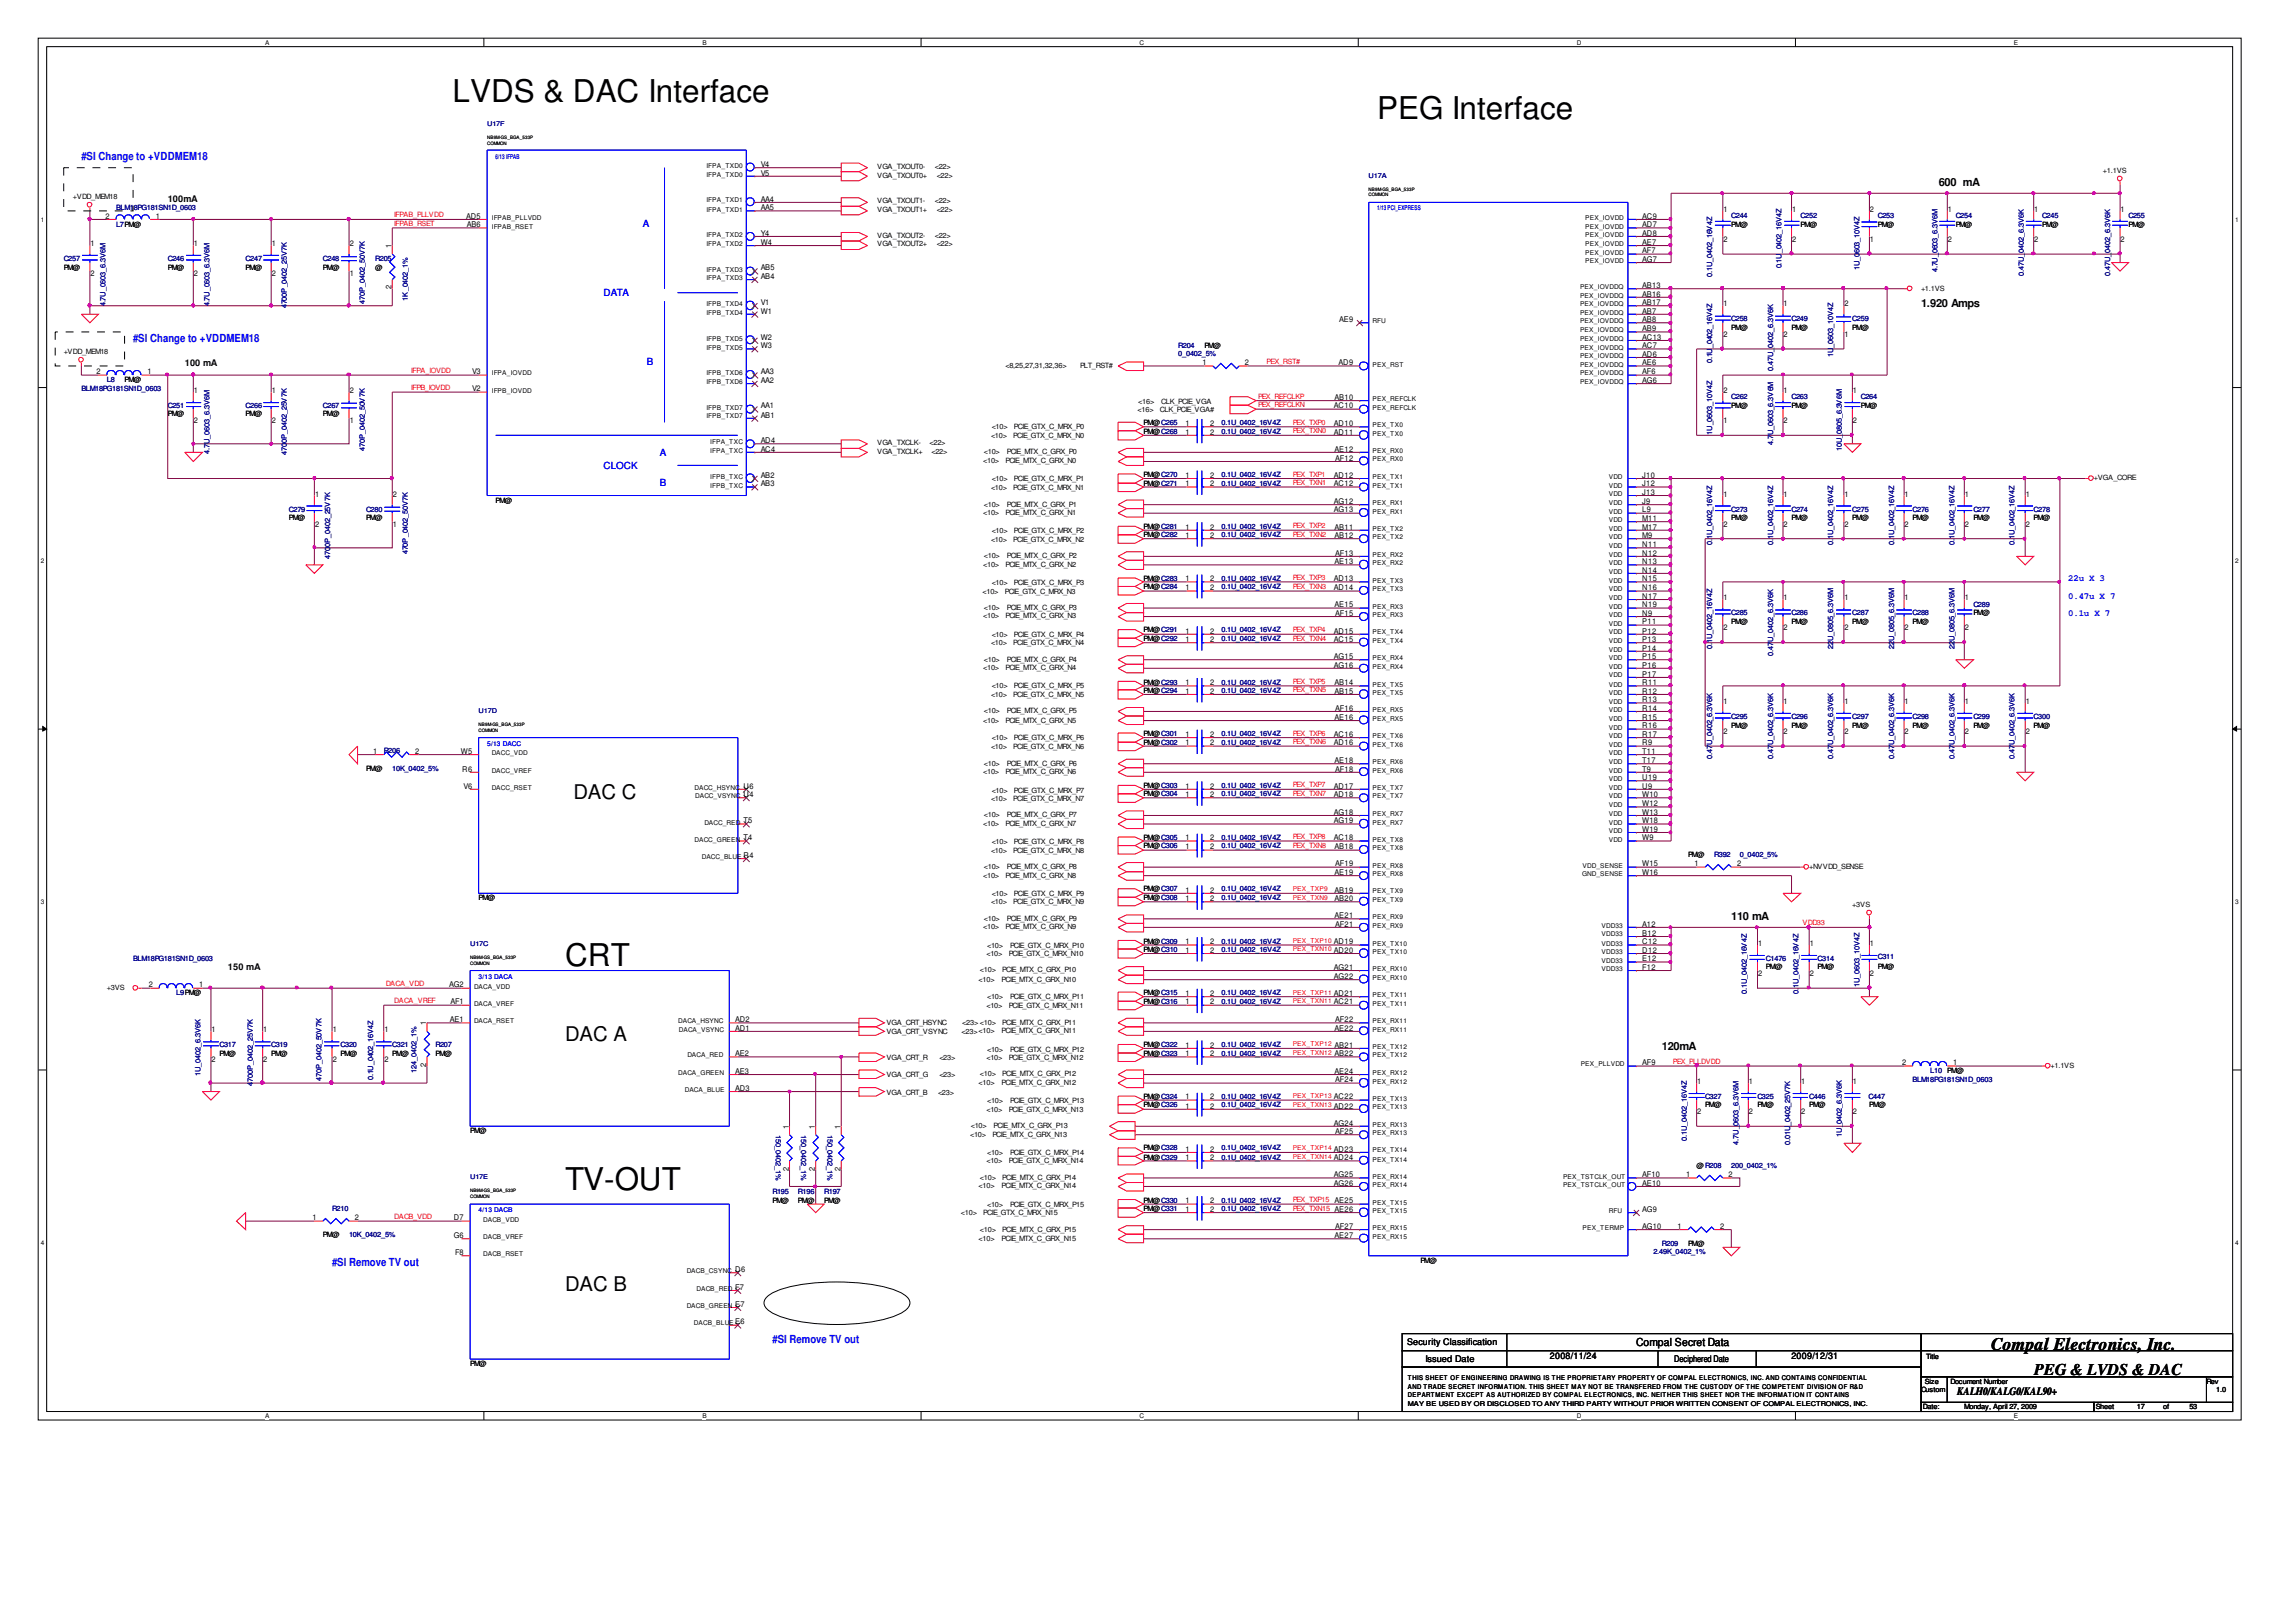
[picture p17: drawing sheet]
<svg xmlns="http://www.w3.org/2000/svg" width="297mm" height="210mm" viewBox="0 0 297 210" stroke-linecap="round" stroke-linejoin="round" font-family="sans-serif">
<defs><g id="words">
<g font-size="4.1">
<text x="58.5" y="13.2">LVDS &amp; DAC Interface</text>
<text x="178.2" y="15.4">PEG Interface</text>
<text x="73.1" y="125">CRT</text>
<text x="73.1" y="154">TV-OUT</text>
</g>
<g font-size="2.6">
<text x="74.2" y="103.4">DAC C</text>
<text x="73.1" y="134.7">DAC A</text>
<text x="73.1" y="167.1">DAC B</text>
</g>
<text font-size="2.3" x="257.6" y="174.7">Compal Electronics, Inc.</text>
<text font-size="2.1" x="263.2" y="177.9">PEG &amp; LVDS &amp; DAC</text>
<g font-size="1.4" fill="#00f">
<text x="10.5" y="20.7">#SI Change to +VDDMEM18</text>
<text x="17.2" y="44.2">#SI Change to +VDDMEM18</text>
<text x="43" y="163.8">#SI Remove TV out</text>
<text x="99.9" y="173.8">#SI Remove TV out</text>
</g>
<g font-size="1.4">
<text x="250.8" y="24.1">600 mA</text>
<text x="248.5" y="39.7">1.920 Amps</text>
<text x="224" y="119.1">110 mA</text>
<text x="215" y="135.8">120mA</text>
<text x="211.7" y="174.2">Compal Secret Data</text>
<text x="253.2" y="180.5">KALH0/KALG0/KAL90+</text>
</g>
<g font-size="1.3" fill="#00f">
<text x="83.2" y="29.3">A</text>
<text x="78.1" y="38.3">DATA</text>
<text x="83.7" y="47.3">B</text>
<text x="85.4" y="59">A</text>
<text x="78.1" y="60.6">CLOCK</text>
<text x="85.4" y="62.9">B</text>
</g>
<g font-size="1.2">
<text x="21.7" y="26.1">100mA</text>
<text x="23.9" y="47.4">100 mA</text>
<text x="29.5" y="125.6">150 mA</text>
<text x="182.1" y="174.1">Security Classification</text>
<text x="184.4" y="176.2">Issued Date</text>
<text x="200.5" y="175.9">2008/11/24</text>
<text x="216.6" y="176.3">Deciphered Date</text>
<text x="231.8" y="175.9">2009/12/31</text>
</g>
<g font-size="1.2" fill="#00f">
<text x="267.6" y="75.2">22u X 3</text>
<text x="267.6" y="77.5">0.47u X 7</text>
<text x="267.6" y="79.7">0.1u X 7</text>
</g>
<g font-size="1">
<text x="98.4" y="22.7">V5</text>
<text x="98.4" y="21.6">V4</text>
<text x="13.7" y="28.3">2</text>
<text x="20.2" y="28.3">1</text>
<text x="60.3" y="28.3">AD5</text>
<text x="60.4" y="29.4">AB6</text>
<text x="98.4" y="27.2">AA5</text>
<text x="98.4" y="26.1">AA4</text>
<text x="212.5" y="29.4">AD7</text>
<text x="212.5" y="28.3">AC9</text>
<text x="223" y="27.4">1</text>
<text x="231.8" y="27.4">1</text>
<text x="241.9" y="27.4">2</text>
<text x="252" y="27.4">1</text>
<text x="263.2" y="27.4">1</text>
<text x="274.3" y="27.4">1</text>
<text x="11.7" y="31.9">1</text>
<text x="11.7" y="35.8">2</text>
<text x="25.1" y="31.9">1</text>
<text x="25.1" y="35.8">2</text>
<text x="35.2" y="31.9">1</text>
<text x="35.2" y="35.8">2</text>
<text x="45.2" y="35.8">1</text>
<text x="45.2" y="31.9">2</text>
<text x="50.7" y="32.1" transform="rotate(-90 50.7 32.1)">1</text>
<text x="98.4" y="35">AB5</text>
<text x="98.4" y="31.7">W4</text>
<text x="98.4" y="30.5">Y4</text>
<text x="212.5" y="33.9">AG7</text>
<text x="212.5" y="32.8">AF7</text>
<text x="212.5" y="31.7">AE7</text>
<text x="212.5" y="30.5">AD8</text>
<text x="223" y="31.3">2</text>
<text x="231.8" y="31.3">2</text>
<text x="241.9" y="31.3">1</text>
<text x="252" y="31.3">2</text>
<text x="263.2" y="31.3">2</text>
<text x="274.3" y="31.3">2</text>
<text x="50.7" y="37.5" transform="rotate(-90 50.7 37.5)">2</text>
<text x="98.4" y="40.6">W1</text>
<text x="98.4" y="39.5">V1</text>
<text x="98.4" y="36.1">AB4</text>
<text x="173.3" y="41.7">AE9</text>
<text x="212.5" y="41.7">AB8</text>
<text x="212.5" y="40.6">AB7</text>
<text x="212.5" y="39.5">AB17</text>
<text x="212.5" y="38.4">AB16</text>
<text x="212.5" y="37.3">AB13</text>
<text x="223" y="39.7">1</text>
<text x="230.7" y="39.7">1</text>
<text x="238.6" y="39.7">2</text>
<text x="98.4" y="45.1">W3</text>
<text x="98.4" y="44">W2</text>
<text x="155.6" y="47.3">1</text>
<text x="161.1" y="47.3">2</text>
<text x="173.2" y="47.3">AD9</text>
<text x="212.5" y="47.3">AE6</text>
<text x="212.5" y="46.2">AD6</text>
<text x="212.5" y="45.1">AC7</text>
<text x="212.5" y="44">AC13</text>
<text x="212.5" y="42.9">AB9</text>
<text x="223" y="43.5">2</text>
<text x="230.7" y="43.5">2</text>
<text x="238.6" y="43.5">1</text>
<text x="12.5" y="48.5">2</text>
<text x="19.1" y="48.5">1</text>
<text x="25.1" y="50.8">1</text>
<text x="35.2" y="50.8">1</text>
<text x="45.2" y="50.8">2</text>
<text x="61.1" y="50.7">V2</text>
<text x="61.1" y="48.5">V3</text>
<text x="98.4" y="52.9">AA1</text>
<text x="98.4" y="49.6">AA2</text>
<text x="98.4" y="48.5">AA3</text>
<text x="172.6" y="52.9">AC10</text>
<text x="172.7" y="51.8">AB10</text>
<text x="212.5" y="49.6">AG6</text>
<text x="212.5" y="48.5">AF6</text>
<text x="223" y="50.8">2</text>
<text x="230.7" y="50.8">1</text>
<text x="239.7" y="50.8">1</text>
<text x="25.1" y="54.7">2</text>
<text x="35.2" y="54.7">2</text>
<text x="45.2" y="54.7">1</text>
<text x="98.4" y="58.4">AC4</text>
<text x="98.4" y="57.3">AD4</text>
<text x="98.4" y="54">AB1</text>
<text x="153.4" y="55.1">1</text>
<text x="153.4" y="56.2">1</text>
<text x="156.6" y="55.1">2</text>
<text x="156.6" y="56.2">2</text>
<text x="172.6" y="56.2">AD11</text>
<text x="172.6" y="55.1">AD10</text>
<text x="172.7" y="58.4">AE12</text>
<text x="172.7" y="59.6">AF12</text>
<text x="223" y="54.7">1</text>
<text x="230.7" y="54.7">2</text>
<text x="239.7" y="54.7">2</text>
<text x="40.8" y="64.3">1</text>
<text x="50.8" y="64.3">2</text>
<text x="98.4" y="62.9">AB3</text>
<text x="98.4" y="61.8">AB2</text>
<text x="153.4" y="62.9">1</text>
<text x="153.4" y="61.8">1</text>
<text x="156.6" y="62.9">2</text>
<text x="156.6" y="61.8">2</text>
<text x="172.6" y="65.2">AG12</text>
<text x="172.6" y="62.9">AC12</text>
<text x="172.6" y="61.8">AD12</text>
<text x="212.5" y="65.2">J9</text>
<text x="212.5" y="64">J13</text>
<text x="212.5" y="62.9">J12</text>
<text x="212.5" y="61.8">J10</text>
<text x="223" y="64.3">1</text>
<text x="230.7" y="64.3">1</text>
<text x="238.6" y="64.3">1</text>
<text x="246.4" y="64.3">1</text>
<text x="254.2" y="64.3">1</text>
<text x="262.1" y="64.3">1</text>
<text x="40.8" y="68.2">2</text>
<text x="50.8" y="68.2">1</text>
<text x="153.4" y="69.6">1</text>
<text x="153.4" y="68.5">1</text>
<text x="156.6" y="69.6">2</text>
<text x="156.6" y="68.5">2</text>
<text x="172.6" y="66.3">AG13</text>
<text x="172.7" y="69.6">AB12</text>
<text x="172.7" y="68.5">AB11</text>
<text x="172.7" y="71.9">AF13</text>
<text x="212.5" y="71.9">N12</text>
<text x="212.5" y="70.8">N11</text>
<text x="212.5" y="69.6">M9</text>
<text x="212.5" y="68.5">M17</text>
<text x="212.5" y="67.4">M11</text>
<text x="212.5" y="66.3">L9</text>
<text x="223" y="68.2">2</text>
<text x="230.7" y="68.2">2</text>
<text x="238.6" y="68.2">2</text>
<text x="246.4" y="68.2">2</text>
<text x="254.2" y="68.2">2</text>
<text x="262.1" y="68.2">2</text>
<text x="153.4" y="75.2">1</text>
<text x="153.4" y="76.4">1</text>
<text x="156.6" y="75.2">2</text>
<text x="156.6" y="76.4">2</text>
<text x="172.6" y="76.4">AD14</text>
<text x="172.6" y="75.2">AD13</text>
<text x="172.7" y="73">AE13</text>
<text x="212.5" y="77.5">N17</text>
<text x="212.5" y="76.4">N16</text>
<text x="212.5" y="75.2">N15</text>
<text x="212.5" y="74.1">N14</text>
<text x="212.5" y="73">N13</text>
<text x="223" y="77.7">1</text>
<text x="230.7" y="77.7">1</text>
<text x="238.6" y="77.7">1</text>
<text x="246.4" y="77.7">1</text>
<text x="254.2" y="77.7">1</text>
<text x="153.4" y="82">1</text>
<text x="153.4" y="83.1">1</text>
<text x="156.6" y="82">2</text>
<text x="156.6" y="83.1">2</text>
<text x="172.6" y="83.1">AC15</text>
<text x="172.6" y="82">AD15</text>
<text x="172.7" y="78.6">AE15</text>
<text x="172.7" y="79.7">AF15</text>
<text x="212.5" y="83.1">P13</text>
<text x="212.5" y="82">P12</text>
<text x="212.5" y="80.8">P11</text>
<text x="212.5" y="79.7">N9</text>
<text x="212.5" y="78.6">N19</text>
<text x="223" y="81.6">2</text>
<text x="230.7" y="81.6">2</text>
<text x="238.6" y="81.6">2</text>
<text x="246.4" y="81.6">2</text>
<text x="254.2" y="81.6">2</text>
<text x="153.4" y="89.8">1</text>
<text x="153.4" y="88.7">1</text>
<text x="156.6" y="89.8">2</text>
<text x="156.6" y="88.7">2</text>
<text x="172.6" y="86.4">AG16</text>
<text x="172.6" y="85.3">AG15</text>
<text x="172.7" y="89.8">AB15</text>
<text x="172.7" y="88.7">AB14</text>
<text x="212.5" y="89.8">R12</text>
<text x="212.5" y="88.7">R11</text>
<text x="212.5" y="87.6">P17</text>
<text x="212.5" y="86.4">P16</text>
<text x="212.5" y="85.3">P15</text>
<text x="212.5" y="84.2">P14</text>
<text x="153.4" y="95.4">1</text>
<text x="156.6" y="95.4">2</text>
<text x="172.6" y="95.4">AC16</text>
<text x="172.7" y="93.2">AE16</text>
<text x="172.7" y="92">AF16</text>
<text x="212.5" y="95.4">R17</text>
<text x="212.5" y="94.3">R16</text>
<text x="212.5" y="93.2">R15</text>
<text x="212.5" y="92">R14</text>
<text x="212.5" y="90.9">R13</text>
<text x="223" y="91">1</text>
<text x="223" y="95">2</text>
<text x="230.7" y="91">1</text>
<text x="230.7" y="95">2</text>
<text x="238.6" y="91">1</text>
<text x="238.6" y="95">2</text>
<text x="246.4" y="91">1</text>
<text x="246.4" y="95">2</text>
<text x="254.2" y="91">1</text>
<text x="254.2" y="95">2</text>
<text x="262.1" y="91">1</text>
<text x="262.1" y="95">2</text>
<text x="48.3" y="97.6">1</text>
<text x="53.7" y="97.6">2</text>
<text x="59.6" y="97.6">W5</text>
<text x="59.8" y="99.9">R6</text>
<text x="153.4" y="96.5">1</text>
<text x="156.6" y="96.5">2</text>
<text x="172.6" y="96.5">AD16</text>
<text x="172.7" y="98.7">AE18</text>
<text x="172.7" y="99.9">AF18</text>
<text x="212.5" y="101">U19</text>
<text x="212.5" y="99.9">T9</text>
<text x="212.5" y="98.7">T17</text>
<text x="212.5" y="97.6">T11</text>
<text x="212.5" y="96.5">R9</text>
<text x="60" y="102.1">V6</text>
<text x="96.2" y="106.5">T5</text>
<text x="96.2" y="103.2">U4</text>
<text x="96.2" y="102.1">U6</text>
<text x="153.4" y="103.2">1</text>
<text x="153.4" y="102.1">1</text>
<text x="156.6" y="103.2">2</text>
<text x="156.6" y="102.1">2</text>
<text x="172.6" y="106.5">AG19</text>
<text x="172.6" y="105.4">AG18</text>
<text x="172.6" y="103.2">AD18</text>
<text x="172.6" y="102.1">AD17</text>
<text x="212.5" y="107.6">W19</text>
<text x="212.5" y="106.5">W18</text>
<text x="212.5" y="105.4">W13</text>
<text x="212.5" y="104.3">W12</text>
<text x="212.5" y="103.2">W10</text>
<text x="212.5" y="102.1">U9</text>
<text x="96.2" y="111">R4</text>
<text x="96.2" y="108.7">T4</text>
<text x="153.4" y="108.7">1</text>
<text x="153.4" y="109.9">1</text>
<text x="156.6" y="108.7">2</text>
<text x="156.6" y="109.9">2</text>
<text x="172.6" y="108.7">AC18</text>
<text x="172.7" y="113.2">AE19</text>
<text x="172.7" y="109.9">AB18</text>
<text x="172.7" y="112.1">AF19</text>
<text x="212.5" y="113.2">W16</text>
<text x="212.5" y="112.1">W15</text>
<text x="212.5" y="108.7">W9</text>
<text x="219.2" y="112.1">1</text>
<text x="224.7" y="112.1">2</text>
<text x="153.4" y="115.5">1</text>
<text x="153.4" y="116.6">1</text>
<text x="156.6" y="115.5">2</text>
<text x="156.6" y="116.6">2</text>
<text x="172.7" y="118.8">AE21</text>
<text x="172.7" y="116.6">AB20</text>
<text x="172.7" y="115.5">AB19</text>
<text x="172.7" y="119.9">AF21</text>
<text x="212.5" y="119.9">A12</text>
<text x="153.4" y="122.2">1</text>
<text x="153.4" y="123.3">1</text>
<text x="156.6" y="122.2">2</text>
<text x="156.6" y="123.3">2</text>
<text x="172.6" y="125.5">AG21</text>
<text x="172.6" y="123.3">AD20</text>
<text x="172.6" y="122.2">AD19</text>
<text x="212.5" y="125.5">F12</text>
<text x="212.5" y="124.4">E12</text>
<text x="212.5" y="123.3">D12</text>
<text x="212.5" y="122.2">C12</text>
<text x="212.5" y="121.1">B12</text>
<text x="227.4" y="122.4">1</text>
<text x="234.1" y="122.4">1</text>
<text x="241.9" y="122.4">1</text>
<text x="19.2" y="127.8">2</text>
<text x="25.8" y="127.8">1</text>
<text x="58.1" y="127.8">AG2</text>
<text x="58.3" y="130">AF1</text>
<text x="153.4" y="130">1</text>
<text x="153.4" y="128.9">1</text>
<text x="156.6" y="130">2</text>
<text x="156.6" y="128.9">2</text>
<text x="172.6" y="130">AC21</text>
<text x="172.6" y="128.9">AD21</text>
<text x="172.6" y="126.7">AG22</text>
<text x="227.4" y="126.3">2</text>
<text x="234.1" y="126.3">2</text>
<text x="241.9" y="126.3">2</text>
<text x="27.4" y="133.5">1</text>
<text x="27.4" y="137.4">2</text>
<text x="34.1" y="133.5">1</text>
<text x="34.1" y="137.4">2</text>
<text x="43" y="133.5">1</text>
<text x="43" y="137.4">2</text>
<text x="49.7" y="133.5">1</text>
<text x="49.7" y="137.4">2</text>
<text x="55.1" y="132.7" transform="rotate(-90 55.1 132.7)">1</text>
<text x="58.2" y="132.3">AE1</text>
<text x="95.1" y="136.7">AE2</text>
<text x="95.1" y="133.4">AD1</text>
<text x="95.1" y="132.3">AD2</text>
<text x="153.4" y="135.6">1</text>
<text x="153.4" y="136.7">1</text>
<text x="156.6" y="135.6">2</text>
<text x="156.6" y="136.7">2</text>
<text x="172.7" y="136.7">AB22</text>
<text x="172.7" y="135.6">AB21</text>
<text x="172.7" y="133.4">AE22</text>
<text x="172.7" y="132.3">AF22</text>
<text x="212.5" y="137.9">AF9</text>
<text x="246.1" y="137.9">2</text>
<text x="252.7" y="137.9">1</text>
<text x="55.1" y="138" transform="rotate(-90 55.1 138)">2</text>
<text x="95.1" y="141.2">AD3</text>
<text x="95.1" y="139">AE3</text>
<text x="153.4" y="143.5">1</text>
<text x="153.4" y="142.3">1</text>
<text x="156.6" y="143.5">2</text>
<text x="156.6" y="142.3">2</text>
<text x="172.6" y="143.5">AD22</text>
<text x="172.6" y="142.3">AC22</text>
<text x="172.7" y="139">AE24</text>
<text x="172.7" y="140.1">AF24</text>
<text x="219.6" y="140.2">1</text>
<text x="226.3" y="140.2">1</text>
<text x="233" y="140.2">1</text>
<text x="239.7" y="140.2">1</text>
<text x="102.1" y="146.1" transform="rotate(-90 102.1 146.1)">1</text>
<text x="105.4" y="146.1" transform="rotate(-90 105.4 146.1)">1</text>
<text x="108.7" y="146.1" transform="rotate(-90 108.7 146.1)">1</text>
<text x="153.4" y="149">1</text>
<text x="156.6" y="149">2</text>
<text x="172.6" y="149">AD23</text>
<text x="172.6" y="145.7">AG24</text>
<text x="172.7" y="146.8">AF25</text>
<text x="219.6" y="144.1">2</text>
<text x="226.3" y="144.1">2</text>
<text x="233" y="144.1">2</text>
<text x="239.7" y="144.1">2</text>
<text x="102.1" y="151.5" transform="rotate(-90 102.1 151.5)">2</text>
<text x="105.4" y="151.5" transform="rotate(-90 105.4 151.5)">2</text>
<text x="108.7" y="151.5" transform="rotate(-90 108.7 151.5)">2</text>
<text x="153.4" y="150.1">1</text>
<text x="153.4" y="155.7">1</text>
<text x="156.6" y="150.1">2</text>
<text x="156.6" y="155.7">2</text>
<text x="172.6" y="153.4">AG26</text>
<text x="172.6" y="152.3">AG25</text>
<text x="172.6" y="150.1">AD24</text>
<text x="212.5" y="153.4">AE10</text>
<text x="212.5" y="152.3">AF10</text>
<text x="218.1" y="152.3">1</text>
<text x="223.6" y="152.3">2</text>
<text x="40.4" y="157.9">1</text>
<text x="45.9" y="157.9">2</text>
<text x="58.7" y="160.2">G6</text>
<text x="58.7" y="157.9">D7</text>
<text x="153.4" y="156.8">1</text>
<text x="156.6" y="156.8">2</text>
<text x="172.7" y="160.2">AE27</text>
<text x="172.7" y="159">AF27</text>
<text x="212.5" y="159">AG10</text>
<text x="212.5" y="156.8">AG9</text>
<text x="217" y="159">1</text>
<text x="222.5" y="159">2</text>
<text x="58.9" y="162.4">F8</text>
<text x="95.1" y="166.9">F7</text>
<text x="95.1" y="164.6">D6</text>
<text x="95.1" y="171.4">E6</text>
<text x="95.1" y="169.1">E7</text>
</g>
<g font-size=".9">
<text x="113.5" y="21.9">VGA_TXOUT0-</text>
<text x="113.5" y="23">VGA_TXOUT0+</text>
<text x="120.9" y="21.9">&lt;22&gt;</text>
<text x="121.2" y="23">&lt;22&gt;</text>
<text x="272.1" y="22.4">+1.1VS</text>
<text x="9.4" y="25.8">+VDD_MEM18</text>
<text x="113.5" y="27.5">VGA_TXOUT1+</text>
<text x="113.5" y="26.3">VGA_TXOUT1-</text>
<text x="120.9" y="26.3">&lt;22&gt;</text>
<text x="121.2" y="27.5">&lt;22&gt;</text>
<text x="224" y="29.3">PM@</text>
<text x="232.9" y="29.3">PM@</text>
<text x="242.9" y="29.3">PM@</text>
<text x="253" y="29.3">PM@</text>
<text x="264.2" y="29.3">PM@</text>
<text x="275.4" y="29.3">PM@</text>
<text x="8.2" y="34.9">PM@</text>
<text x="21.7" y="34.9">PM@</text>
<text x="31.8" y="34.9">PM@</text>
<text x="41.8" y="34.9">PM@</text>
<text x="48.5" y="34.9">@</text>
<text x="113.5" y="30.8">VGA_TXOUT2-</text>
<text x="113.5" y="31.9">VGA_TXOUT2+</text>
<text x="120.9" y="30.8">&lt;22&gt;</text>
<text x="121.2" y="31.9">&lt;22&gt;</text>
<text x="248.5" y="37.6">+1.1VS</text>
<text x="8.2" y="45.8">+VDD_MEM18</text>
<text x="130.1" y="47.6">&lt;8,25,27,31,32,36&gt;</text>
<text x="139.7" y="47.6">PLT_RST#</text>
<text x="155.8" y="45">PM@</text>
<text x="224" y="42.7">PM@</text>
<text x="231.8" y="42.7">PM@</text>
<text x="239.6" y="42.7">PM@</text>
<text x="16.1" y="49.5">PM@</text>
<text x="21.7" y="53.9">PM@</text>
<text x="31.8" y="53.9">PM@</text>
<text x="41.8" y="53.9">PM@</text>
<text x="147.2" y="53.4">&lt;16&gt;</text>
<text x="147.3" y="52.3">&lt;16&gt;</text>
<text x="150.1" y="53.4">CLK_PCIE_VGA#</text>
<text x="150.2" y="52.3">CLK_PCIE_VGA</text>
<text x="224" y="52.8">PM@</text>
<text x="231.8" y="52.8">PM@</text>
<text x="240.7" y="52.8">PM@</text>
<text x="113.5" y="57.6">VGA_TXCLK-</text>
<text x="113.5" y="58.7">VGA_TXCLK+</text>
<text x="120.3" y="57.6">&lt;22&gt;</text>
<text x="120.5" y="58.7">&lt;22&gt;</text>
<text x="127.2" y="60">&lt;10&gt;</text>
<text x="127.3" y="58.8">&lt;10&gt;</text>
<text x="128.2" y="56.7">&lt;10&gt;</text>
<text x="128.3" y="55.6">&lt;10&gt;</text>
<text x="130.1" y="60">PCIE_MTX_C_GRX_N0</text>
<text x="130.2" y="58.8">PCIE_MTX_C_GRX_P0</text>
<text x="131.1" y="56.7">PCIE_GTX_C_MRX_N0</text>
<text x="131.2" y="55.6">PCIE_GTX_C_MRX_P0</text>
<text x="147.9" y="55.1">PM@C265</text>
<text x="147.9" y="56.2">PM@C268</text>
<text x="64.1" y="65.1">PM@</text>
<text x="127.3" y="65.6">&lt;10&gt;</text>
<text x="128.2" y="63.4">&lt;10&gt;</text>
<text x="128.3" y="62.3">&lt;10&gt;</text>
<text x="130.2" y="65.6">PCIE_MTX_C_GRX_P1</text>
<text x="131.1" y="63.4">PCIE_GTX_C_MRX_N1</text>
<text x="131.2" y="62.3">PCIE_GTX_C_MRX_P1</text>
<text x="147.9" y="62.9">PM@C271</text>
<text x="147.9" y="61.8">PM@C270</text>
<text x="270.9" y="62.2">+VGA_CORE</text>
<text x="37.4" y="67.3">PM@</text>
<text x="47.4" y="67.3">PM@</text>
<text x="127.2" y="66.7">&lt;10&gt;</text>
<text x="128.2" y="70.1">&lt;10&gt;</text>
<text x="128.3" y="69">&lt;10&gt;</text>
<text x="130.1" y="66.7">PCIE_MTX_C_GRX_N1</text>
<text x="131.1" y="70.1">PCIE_GTX_C_MRX_N2</text>
<text x="131.2" y="69">PCIE_GTX_C_MRX_P2</text>
<text x="147.9" y="69.5">PM@C282</text>
<text x="147.9" y="68.4">PM@C281</text>
<text x="224" y="67.3">PM@</text>
<text x="231.8" y="67.3">PM@</text>
<text x="239.6" y="67.3">PM@</text>
<text x="247.4" y="67.3">PM@</text>
<text x="255.3" y="67.3">PM@</text>
<text x="263.1" y="67.3">PM@</text>
<text x="127.1" y="76.8">&lt;10&gt;</text>
<text x="127.2" y="73.3">&lt;10&gt;</text>
<text x="127.3" y="72.2">&lt;10&gt;</text>
<text x="128.3" y="75.7">&lt;10&gt;</text>
<text x="130" y="76.8">PCIE_GTX_C_MRX_N3</text>
<text x="130.1" y="73.3">PCIE_MTX_C_GRX_N2</text>
<text x="130.2" y="72.2">PCIE_MTX_C_GRX_P2</text>
<text x="131.2" y="75.7">PCIE_GTX_C_MRX_P3</text>
<text x="147.9" y="75.1">PM@C283</text>
<text x="147.9" y="76.2">PM@C284</text>
<text x="127.2" y="80">&lt;10&gt;</text>
<text x="127.3" y="78.9">&lt;10&gt;</text>
<text x="128.2" y="83.5">&lt;10&gt;</text>
<text x="128.3" y="82.4">&lt;10&gt;</text>
<text x="130.1" y="80">PCIE_MTX_C_GRX_N3</text>
<text x="130.2" y="78.9">PCIE_MTX_C_GRX_P3</text>
<text x="131.1" y="83.5">PCIE_GTX_C_MRX_N4</text>
<text x="131.2" y="82.4">PCIE_GTX_C_MRX_P4</text>
<text x="147.9" y="81.8">PM@C291</text>
<text x="147.9" y="83">PM@C292</text>
<text x="224" y="80.7">PM@</text>
<text x="231.8" y="80.7">PM@</text>
<text x="239.6" y="80.7">PM@</text>
<text x="247.4" y="80.7">PM@</text>
<text x="255.3" y="79.6">PM@</text>
<text x="127.2" y="86.7">&lt;10&gt;</text>
<text x="127.3" y="85.6">&lt;10&gt;</text>
<text x="128.3" y="89.1">&lt;10&gt;</text>
<text x="130.1" y="86.7">PCIE_MTX_C_GRX_N4</text>
<text x="130.2" y="85.6">PCIE_MTX_C_GRX_P4</text>
<text x="131.2" y="89.1">PCIE_GTX_C_MRX_P5</text>
<text x="147.9" y="89.7">PM@C294</text>
<text x="147.9" y="88.6">PM@C293</text>
<text x="127.2" y="93.5">&lt;10&gt;</text>
<text x="127.3" y="92.3">&lt;10&gt;</text>
<text x="128.2" y="90.2">&lt;10&gt;</text>
<text x="128.3" y="95.8">&lt;10&gt;</text>
<text x="130.1" y="93.5">PCIE_MTX_C_GRX_N5</text>
<text x="130.2" y="92.3">PCIE_MTX_C_GRX_P5</text>
<text x="131.1" y="90.2">PCIE_GTX_C_MRX_N5</text>
<text x="131.2" y="95.8">PCIE_GTX_C_MRX_P6</text>
<text x="147.9" y="95.3">PM@C301</text>
<text x="224" y="94.2">PM@</text>
<text x="231.8" y="94.2">PM@</text>
<text x="239.6" y="94.2">PM@</text>
<text x="247.4" y="94.2">PM@</text>
<text x="255.3" y="94.2">PM@</text>
<text x="263.1" y="94.2">PM@</text>
<text x="47.4" y="99.8">PM@</text>
<text x="127.2" y="100.2">&lt;10&gt;</text>
<text x="127.3" y="99.1">&lt;10&gt;</text>
<text x="128.2" y="97">&lt;10&gt;</text>
<text x="130.1" y="100.2">PCIE_MTX_C_GRX_N6</text>
<text x="130.2" y="99.1">PCIE_MTX_C_GRX_P6</text>
<text x="131.1" y="97">PCIE_GTX_C_MRX_N6</text>
<text x="147.9" y="102">PM@C303</text>
<text x="147.9" y="96.4">PM@C302</text>
<text x="127.2" y="106.9">&lt;10&gt;</text>
<text x="127.3" y="105.8">&lt;10&gt;</text>
<text x="128.2" y="103.7">&lt;10&gt;</text>
<text x="128.3" y="102.6">&lt;10&gt;</text>
<text x="130.1" y="106.9">PCIE_MTX_C_GRX_N7</text>
<text x="130.2" y="105.8">PCIE_MTX_C_GRX_P7</text>
<text x="131.1" y="103.7">PCIE_GTX_C_MRX_N7</text>
<text x="131.2" y="102.6">PCIE_GTX_C_MRX_P7</text>
<text x="147.9" y="103.1">PM@C304</text>
<text x="127.2" y="113.6">&lt;10&gt;</text>
<text x="127.3" y="112.5">&lt;10&gt;</text>
<text x="128.2" y="110.3">&lt;10&gt;</text>
<text x="128.3" y="109.2">&lt;10&gt;</text>
<text x="130.1" y="113.6">PCIE_MTX_C_GRX_N8</text>
<text x="130.2" y="112.5">PCIE_MTX_C_GRX_P8</text>
<text x="131.1" y="110.3">PCIE_GTX_C_MRX_N8</text>
<text x="131.2" y="109.2">PCIE_GTX_C_MRX_P8</text>
<text x="147.9" y="108.7">PM@C305</text>
<text x="147.9" y="109.8">PM@C306</text>
<text x="218.4" y="110.9">PM@</text>
<text x="234" y="112.5">+NVVDD_SENSE</text>
<text x="61.9" y="116.5">PM@</text>
<text x="127.3" y="119.2">&lt;10&gt;</text>
<text x="128.2" y="117">&lt;10&gt;</text>
<text x="128.3" y="115.9">&lt;10&gt;</text>
<text x="130.2" y="119.2">PCIE_MTX_C_GRX_P9</text>
<text x="131.1" y="117">PCIE_GTX_C_MRX_N9</text>
<text x="131.2" y="115.9">PCIE_GTX_C_MRX_P9</text>
<text x="147.9" y="115.3">PM@C307</text>
<text x="147.9" y="116.5">PM@C308</text>
<text x="239.6" y="117.4">+3VS</text>
<text x="126.8" y="125.8">&lt;10&gt;</text>
<text x="127.2" y="120.3">&lt;10&gt;</text>
<text x="127.6" y="123.7">&lt;10&gt;</text>
<text x="127.7" y="122.6">&lt;10&gt;</text>
<text x="129.7" y="125.8">PCIE_MTX_C_GRX_P10</text>
<text x="130.1" y="120.3">PCIE_MTX_C_GRX_N9</text>
<text x="130.5" y="123.7">PCIE_GTX_C_MRX_N10</text>
<text x="130.7" y="122.6">PCIE_GTX_C_MRX_P10</text>
<text x="147.9" y="122.1">PM@C309</text>
<text x="147.9" y="123.2">PM@C310</text>
<text x="228.5" y="125.4">PM@</text>
<text x="235.1" y="125.4">PM@</text>
<text x="242.9" y="125.4">PM@</text>
<text x="13.8" y="128.1">+3VS</text>
<text x="126.6" y="127">&lt;10&gt;</text>
<text x="127.6" y="130.5">&lt;10&gt;</text>
<text x="127.7" y="129.3">&lt;10&gt;</text>
<text x="129.6" y="127">PCIE_MTX_C_GRX_N10</text>
<text x="130.5" y="130.5">PCIE_GTX_C_MRX_N11</text>
<text x="130.7" y="129.3">PCIE_GTX_C_MRX_P11</text>
<text x="147.9" y="129.9">PM@C316</text>
<text x="147.9" y="128.8">PM@C315</text>
<text x="28.4" y="136.6">PM@</text>
<text x="35.1" y="136.6">PM@</text>
<text x="44.1" y="136.6">PM@</text>
<text x="50.7" y="136.6">PM@</text>
<text x="56.3" y="136.6">PM@</text>
<text x="114.7" y="133.8">VGA_CRT_VSYNC</text>
<text x="114.7" y="132.7">VGA_CRT_HSYNC</text>
<text x="114.7" y="137.2">VGA_CRT_R</text>
<text x="121.5" y="137.2">&lt;23&gt;</text>
<text x="124.4" y="133.8">&lt;23&gt;&lt;10&gt;</text>
<text x="124.5" y="132.7">&lt;23&gt; &lt;10&gt;</text>
<text x="127.6" y="137.2">&lt;10&gt;</text>
<text x="127.7" y="136.1">&lt;10&gt;</text>
<text x="129.6" y="133.7">PCIE_MTX_C_GRX_N11</text>
<text x="129.7" y="132.6">PCIE_MTX_C_GRX_P11</text>
<text x="130.5" y="137.2">PCIE_GTX_C_MRX_N12</text>
<text x="130.7" y="136.1">PCIE_GTX_C_MRX_P12</text>
<text x="147.9" y="135.5">PM@C322</text>
<text x="147.9" y="136.6">PM@C323</text>
<text x="114.7" y="141.7">VGA_CRT_B</text>
<text x="114.7" y="139.4">VGA_CRT_G</text>
<text x="121.4" y="141.7">&lt;23&gt;</text>
<text x="121.5" y="139.4">&lt;23&gt;</text>
<text x="126.6" y="140.4">&lt;10&gt;</text>
<text x="126.8" y="139.3">&lt;10&gt;</text>
<text x="127.6" y="143.9">&lt;10&gt;</text>
<text x="127.7" y="142.8">&lt;10&gt;</text>
<text x="129.6" y="140.4">PCIE_MTX_C_GRX_N12</text>
<text x="129.7" y="139.3">PCIE_MTX_C_GRX_P12</text>
<text x="130.5" y="143.9">PCIE_GTX_C_MRX_N13</text>
<text x="130.7" y="142.8">PCIE_GTX_C_MRX_P13</text>
<text x="147.9" y="143.3">PM@C326</text>
<text x="147.9" y="142.2">PM@C324</text>
<text x="220.6" y="143.3">PM@</text>
<text x="227.4" y="143.3">PM@</text>
<text x="234" y="143.3">PM@</text>
<text x="241.8" y="143.3">PM@</text>
<text x="251.9" y="138.9">PM@</text>
<text x="265.3" y="138.2">+1.1VS</text>
<text x="60.8" y="146.7">PM@</text>
<text x="125.5" y="147.1">&lt;10&gt;</text>
<text x="125.6" y="146">&lt;10&gt;</text>
<text x="127.7" y="149.5">&lt;10&gt;</text>
<text x="128.4" y="147.1">PCIE_MTX_C_GRX_N13</text>
<text x="128.6" y="146">PCIE_MTX_C_GRX_P13</text>
<text x="130.7" y="149.5">PCIE_GTX_C_MRX_P14</text>
<text x="147.9" y="148.9">PM@C328</text>
<text x="99.9" y="155.6">PM@</text>
<text x="103.2" y="155.6">PM@</text>
<text x="106.6" y="155.6">PM@</text>
<text x="126.6" y="153.8">&lt;10&gt;</text>
<text x="126.8" y="152.7">&lt;10&gt;</text>
<text x="127.6" y="150.6">&lt;10&gt;</text>
<text x="129.6" y="153.8">PCIE_MTX_C_GRX_N14</text>
<text x="129.7" y="152.7">PCIE_MTX_C_GRX_P14</text>
<text x="130.5" y="150.6">PCIE_GTX_C_MRX_N14</text>
<text x="147.9" y="150.1">PM@C329</text>
<text x="147.9" y="155.6">PM@C330</text>
<text x="219.5" y="151.2">@R208</text>
<text x="41.8" y="160">PM@</text>
<text x="124.3" y="157.3">&lt;10&gt;</text>
<text x="126.6" y="160.6">&lt;10&gt;</text>
<text x="126.8" y="159.4">&lt;10&gt;</text>
<text x="127.2" y="157.3">PCIE_GTX_C_MRX_N15</text>
<text x="127.7" y="156.2">&lt;10&gt;</text>
<text x="129.6" y="160.6">PCIE_MTX_C_GRX_N15</text>
<text x="129.7" y="159.4">PCIE_MTX_C_GRX_P15</text>
<text x="130.7" y="156.2">PCIE_GTX_C_MRX_P15</text>
<text x="147.9" y="156.7">PM@C331</text>
<text x="218.4" y="161.2">PM@</text>
<text x="183.8" y="163.4">PM@</text>
<text x="60.8" y="176.8">PM@</text>
<text x="249" y="179.1">Size</text>
<text x="249.2" y="175.9">Title</text>
<text x="252.3" y="179.1">Document Number</text>
<text x="285.4" y="179.1">Rev</text>
<text x="248.5" y="180.2">Custom</text>
<text x="248.8" y="182.4">Date:</text>
<text x="254.1" y="182.4">Monday, April 27, 2009</text>
<text x="271.1" y="182.4">Sheet</text>
<text x="276.5" y="182.4">17</text>
<text x="279.9" y="182.4">of</text>
<text x="283.2" y="182.4">53</text>
<text x="286.7" y="180.2">1.0</text>
</g>
<g font-size=".9" fill="#00007f">
<text x="15" y="29.3">L7PM@</text>
<text x="15" y="27.1">BLM18PG181SN1D_0603</text>
<text x="224" y="28.2">C244</text>
<text x="232.9" y="28.2">C252</text>
<text x="242.9" y="28.2">C253</text>
<text x="253" y="28.2">C254</text>
<text x="264.2" y="28.2">C245</text>
<text x="275.4" y="28.2">C255</text>
<text x="8.2" y="33.8">C257</text>
<text x="21.7" y="33.8">C246</text>
<text x="31.8" y="33.8">C247</text>
<text x="41.8" y="33.8">C248</text>
<text x="48.5" y="33.8">R205</text>
<text x="221.5" y="35.8" transform="rotate(-90 221.5 35.8)">0.1U_0402_16V4Z</text>
<text x="230.5" y="34.7" transform="rotate(-90 230.5 34.7)">0.1U_0402_16V4Z</text>
<text x="240.6" y="35" transform="rotate(-90 240.6 35)">1U_0603_10V4Z</text>
<text x="250.6" y="35.2" transform="rotate(-90 250.6 35.2)">4.7U_0603_6.3V6M</text>
<text x="261.8" y="35.7" transform="rotate(-90 261.8 35.7)">0.47U_0402_6.3V6K</text>
<text x="273" y="35.7" transform="rotate(-90 273 35.7)">0.47U_0402_6.3V6K</text>
<text x="13.7" y="39.7" transform="rotate(-90 13.7 39.7)">4.7U_0603_6.3V6M</text>
<text x="27.1" y="39.7" transform="rotate(-90 27.1 39.7)">4.7U_0603_6.3V6M</text>
<text x="37.1" y="39.9" transform="rotate(-90 37.1 39.9)">4700P_0402_25V7K</text>
<text x="47.2" y="39.3" transform="rotate(-90 47.2 39.3)">470P_0402_50V7K</text>
<text x="52.8" y="38.9" transform="rotate(-90 52.8 38.9)">1K_0402_1%</text>
<text x="224" y="41.6">C258</text>
<text x="231.8" y="41.6">C249</text>
<text x="239.6" y="41.6">C259</text>
<text x="152.4" y="45">R204</text>
<text x="152.4" y="46.1">0_0402_5%</text>
<text x="221.5" y="47" transform="rotate(-90 221.5 47)">0.1U_0402_16V4Z</text>
<text x="229.4" y="47.9" transform="rotate(-90 229.4 47.9)">0.47U_0402_6.3V6K</text>
<text x="237.2" y="46.2" transform="rotate(-90 237.2 46.2)">1U_0603_10V4Z</text>
<text x="10.5" y="50.6">BLM18PG181SN1D_0603</text>
<text x="13.8" y="49.5">L8</text>
<text x="21.7" y="52.8">C251</text>
<text x="31.8" y="52.8">C266</text>
<text x="41.8" y="52.8">C267</text>
<text x="224" y="51.7">C262</text>
<text x="231.8" y="51.7">C263</text>
<text x="240.7" y="51.7">C264</text>
<text x="27.1" y="58.7" transform="rotate(-90 27.1 58.7)">4.7U_0603_6.3V6M</text>
<text x="37.1" y="58.9" transform="rotate(-90 37.1 58.9)">4700P_0402_25V7K</text>
<text x="47.2" y="58.4" transform="rotate(-90 47.2 58.4)">470P_0402_50V7K</text>
<text x="158" y="55.1">0.1U_0402_16V4Z</text>
<text x="158" y="56.2">0.1U_0402_16V4Z</text>
<text x="221.5" y="56.2" transform="rotate(-90 221.5 56.2)">1U_0603_10V4Z</text>
<text x="229.4" y="57.6" transform="rotate(-90 229.4 57.6)">4.7U_0603_6.3V6M</text>
<text x="238.3" y="58.4" transform="rotate(-90 238.3 58.4)">10U_0805_6.3V6M</text>
<text x="158" y="62.9">0.1U_0402_16V4Z</text>
<text x="158" y="61.8">0.1U_0402_16V4Z</text>
<text x="37.4" y="66.2">C279</text>
<text x="47.4" y="66.2">C280</text>
<text x="52.8" y="71.7" transform="rotate(-90 52.8 71.7)">470P_0402_50V7K</text>
<text x="158" y="69.5">0.1U_0402_16V4Z</text>
<text x="158" y="68.4">0.1U_0402_16V4Z</text>
<text x="221.5" y="70.6" transform="rotate(-90 221.5 70.6)">0.1U_0402_16V4Z</text>
<text x="224" y="66.2">C273</text>
<text x="229.4" y="70.6" transform="rotate(-90 229.4 70.6)">0.1U_0402_16V4Z</text>
<text x="231.8" y="66.2">C274</text>
<text x="237.2" y="70.6" transform="rotate(-90 237.2 70.6)">0.1U_0402_16V4Z</text>
<text x="239.6" y="66.2">C275</text>
<text x="245.1" y="70.6" transform="rotate(-90 245.1 70.6)">0.1U_0402_16V4Z</text>
<text x="247.4" y="66.2">C276</text>
<text x="252.8" y="70.6" transform="rotate(-90 252.8 70.6)">0.1U_0402_16V4Z</text>
<text x="255.3" y="66.2">C277</text>
<text x="260.6" y="70.6" transform="rotate(-90 260.6 70.6)">0.1U_0402_16V4Z</text>
<text x="263.1" y="66.2">C278</text>
<text x="42.7" y="72.3" transform="rotate(-90 42.7 72.3)">4700P_0402_25V7K</text>
<text x="158" y="75.1">0.1U_0402_16V4Z</text>
<text x="158" y="76.2">0.1U_0402_16V4Z</text>
<text x="158" y="81.8">0.1U_0402_16V4Z</text>
<text x="158" y="83">0.1U_0402_16V4Z</text>
<text x="221.5" y="83.9" transform="rotate(-90 221.5 83.9)">0.1U_0402_16V4Z</text>
<text x="224" y="79.6">C285</text>
<text x="231.8" y="79.6">C286</text>
<text x="239.6" y="79.6">C287</text>
<text x="247.4" y="79.6">C288</text>
<text x="255.3" y="78.5">C289</text>
<text x="158" y="89.7">0.1U_0402_16V4Z</text>
<text x="158" y="88.6">0.1U_0402_16V4Z</text>
<text x="229.4" y="84.9" transform="rotate(-90 229.4 84.9)">0.47U_0402_6.3V6K</text>
<text x="237.2" y="84" transform="rotate(-90 237.2 84)">22U_0805_6.3V6M</text>
<text x="245.1" y="84" transform="rotate(-90 245.1 84)">22U_0805_6.3V6M</text>
<text x="252.8" y="84" transform="rotate(-90 252.8 84)">22U_0805_6.3V6M</text>
<text x="158" y="95.3">0.1U_0402_16V4Z</text>
<text x="224" y="93">C295</text>
<text x="231.8" y="93">C296</text>
<text x="239.6" y="93">C297</text>
<text x="247.4" y="93">C298</text>
<text x="255.3" y="93">C299</text>
<text x="263.1" y="93">C300</text>
<text x="49.6" y="97.5">R206</text>
<text x="50.7" y="99.8">10K_0402_5%</text>
<text x="158" y="102">0.1U_0402_16V4Z</text>
<text x="158" y="96.4">0.1U_0402_16V4Z</text>
<text x="221.5" y="98.2" transform="rotate(-90 221.5 98.2)">0.47U_0402_6.3V6K</text>
<text x="229.4" y="98.2" transform="rotate(-90 229.4 98.2)">0.47U_0402_6.3V6K</text>
<text x="237.2" y="98.2" transform="rotate(-90 237.2 98.2)">0.47U_0402_6.3V6K</text>
<text x="245.1" y="98.2" transform="rotate(-90 245.1 98.2)">0.47U_0402_6.3V6K</text>
<text x="252.8" y="98.2" transform="rotate(-90 252.8 98.2)">0.47U_0402_6.3V6K</text>
<text x="260.6" y="98.2" transform="rotate(-90 260.6 98.2)">0.47U_0402_6.3V6K</text>
<text x="158" y="103.1">0.1U_0402_16V4Z</text>
<text x="158" y="108.7">0.1U_0402_16V4Z</text>
<text x="158" y="109.8">0.1U_0402_16V4Z</text>
<text x="221.8" y="110.9">R392</text>
<text x="225.1" y="110.9">0_0402_5%</text>
<text x="158" y="115.3">0.1U_0402_16V4Z</text>
<text x="158" y="116.5">0.1U_0402_16V4Z</text>
<text x="17.2" y="124.3">BLM18PG181SN1D_0603</text>
<text x="158" y="122.1">0.1U_0402_16V4Z</text>
<text x="158" y="123.2">0.1U_0402_16V4Z</text>
<text x="228.5" y="124.3">C1476</text>
<text x="235.1" y="124.3">C314</text>
<text x="242.9" y="124.1">C311</text>
<text x="22.8" y="128.8">L9PM@</text>
<text x="158" y="129.9">0.1U_0402_16V4Z</text>
<text x="158" y="128.8">0.1U_0402_16V4Z</text>
<text x="226" y="128.6" transform="rotate(-90 226 128.6)">0.1U_0402_16V4Z</text>
<text x="232.7" y="128.6" transform="rotate(-90 232.7 128.6)">0.1U_0402_16V4Z</text>
<text x="240.6" y="127.7" transform="rotate(-90 240.6 127.7)">1U_0603_10V4Z</text>
<text x="28.4" y="135.5">C317</text>
<text x="35.1" y="135.5">C319</text>
<text x="44.1" y="135.5">C320</text>
<text x="50.7" y="135.5">C321</text>
<text x="56.3" y="135.5">R207</text>
<text x="158" y="135.5">0.1U_0402_16V4Z</text>
<text x="158" y="136.6">0.1U_0402_16V4Z</text>
<text x="25.9" y="139.2" transform="rotate(-90 25.9 139.2)">1U_0402_6.3V6K</text>
<text x="32.7" y="140.5" transform="rotate(-90 32.7 140.5)">4700P_0402_25V7K</text>
<text x="41.6" y="139.9" transform="rotate(-90 41.6 139.9)">470P_0402_50V7K</text>
<text x="48.3" y="139.8" transform="rotate(-90 48.3 139.8)">0.1U_0402_16V4Z</text>
<text x="53.9" y="138.8" transform="rotate(-90 53.9 138.8)">124_0402_1%</text>
<text x="158" y="143.3">0.1U_0402_16V4Z</text>
<text x="158" y="142.2">0.1U_0402_16V4Z</text>
<text x="220.6" y="142.2">C327</text>
<text x="227.4" y="142.2">C325</text>
<text x="234" y="142.2">C446</text>
<text x="241.8" y="142.2">C447</text>
<text x="247.4" y="140">BLM18PG181SN1D_0603</text>
<text x="249.7" y="138.9">L10</text>
<text x="100.4" y="146.8" transform="rotate(90 100.4 146.8)">150_0402_1%</text>
<text x="103.7" y="146.8" transform="rotate(90 103.7 146.8)">150_0402_1%</text>
<text x="107" y="146.8" transform="rotate(90 107 146.8)">150_0402_1%</text>
<text x="158" y="148.9">0.1U_0402_16V4Z</text>
<text x="218.2" y="147.6" transform="rotate(-90 218.2 147.6)">0.1U_0402_16V4Z</text>
<text x="224.9" y="148.1" transform="rotate(-90 224.9 148.1)">4.7U_0603_6.3V6M</text>
<text x="231.6" y="148.2" transform="rotate(-90 231.6 148.2)">0.01U_0402_25V7K</text>
<text x="238.3" y="147.1" transform="rotate(-90 238.3 147.1)">1U_0402_6.3V6K</text>
<text x="99.9" y="154.5">R195</text>
<text x="103.2" y="154.5">R196</text>
<text x="106.6" y="154.5">R197</text>
<text x="158" y="150.1">0.1U_0402_16V4Z</text>
<text x="158" y="155.6">0.1U_0402_16V4Z</text>
<text x="224" y="151.2">200_0402_1%</text>
<text x="43" y="156.7">R210</text>
<text x="45.2" y="160">10K_0402_5%</text>
<text x="158" y="156.7">0.1U_0402_16V4Z</text>
<text x="215" y="161.2">R209</text>
<text x="213.9" y="162.3">2.49K_0402_1%</text>
</g>
<g font-size=".9" fill="#f00">
<text x="51" y="28.1">IFPAB_PLLVDD</text>
<text x="51" y="29.2">IFPAB_RSET</text>
<text x="163.9" y="47.1">PEX_RST#</text>
<text x="53.2" y="48.3">IFPA_IOVDD</text>
<text x="53.2" y="50.5">IFPB_IOVDD</text>
<text x="162.8" y="51.6">PEX_REFCLKP</text>
<text x="162.8" y="52.7">PEX_REFCLKN</text>
<text x="167.2" y="55">PEX_TXP0</text>
<text x="167.2" y="56.1">PEX_TXN0</text>
<text x="167.2" y="61.7">PEX_TXP1</text>
<text x="167.2" y="62.8">PEX_TXN1</text>
<text x="167.2" y="68.4">PEX_TXP2</text>
<text x="167.2" y="69.5">PEX_TXN2</text>
<text x="167.2" y="75">PEX_TXP3</text>
<text x="167.2" y="76.2">PEX_TXN3</text>
<text x="167.2" y="82.9">PEX_TXN4</text>
<text x="167.2" y="81.8">PEX_TXP4</text>
<text x="167.2" y="88.5">PEX_TXP5</text>
<text x="167.2" y="89.6">PEX_TXN5</text>
<text x="167.2" y="95.2">PEX_TXP6</text>
<text x="167.2" y="96.3">PEX_TXN6</text>
<text x="167.2" y="101.9">PEX_TXP7</text>
<text x="167.2" y="103">PEX_TXN7</text>
<text x="167.2" y="108.6">PEX_TXP8</text>
<text x="167.2" y="109.8">PEX_TXN8</text>
<text x="233.2" y="119.7">VDD33</text>
<text x="49.9" y="127.6">DACA_VDD</text>
<text x="51" y="129.8">DACA_VREF</text>
<text x="216.4" y="137.7">PEX_PLLDVDD</text>
<text x="167.2" y="155.6">PEX_TXP15 AE25</text>
<text x="51" y="157.8">DACB_VDD</text>
<text x="167.2" y="156.7">PEX_TXN15 AE26</text>
</g>
<g font-size=".8">
<text x="34.3" y="5.8">A</text>
<text x="90.9" y="5.8">B</text>
<text x="147.4" y="5.8">C</text>
<text x="204" y="5.8">D</text>
<text x="260.5" y="5.8">E</text>
<text x="91.4" y="22.9">IFPA_TXD0</text>
<text x="91.4" y="21.8">IFPA_TXD0</text>
<text x="5.3" y="28.7">1</text>
<text x="63.6" y="29.6">IFPAB_RSET</text>
<text x="63.6" y="28.5">IFPAB_PLLVDD</text>
<text x="91.4" y="27.4">IFPA_TXD1</text>
<text x="91.4" y="26.2">IFPA_TXD1</text>
<text x="205.1" y="29.6">PEX_IOVDD</text>
<text x="205.1" y="28.5">PEX_IOVDD</text>
<text x="289.2" y="28.7">1</text>
<text x="91.4" y="35.2">IFPA_TXD3</text>
<text x="91.4" y="31.8">IFPA_TXD2</text>
<text x="91.4" y="30.7">IFPA_TXD2</text>
<text x="205.1" y="34.1">PEX_IOVDD</text>
<text x="205.1" y="33">PEX_IOVDD</text>
<text x="205.1" y="31.8">PEX_IOVDD</text>
<text x="205.1" y="30.7">PEX_IOVDD</text>
<text x="91.4" y="40.8">IFPB_TXD4</text>
<text x="91.4" y="39.7">IFPB_TXD4</text>
<text x="91.4" y="36.3">IFPA_TXD3</text>
<text x="177.6" y="41.9">RFU</text>
<text x="204.4" y="41.9">PEX_IOVDDQ</text>
<text x="204.4" y="40.8">PEX_IOVDDQ</text>
<text x="204.4" y="39.7">PEX_IOVDDQ</text>
<text x="204.4" y="38.6">PEX_IOVDDQ</text>
<text x="204.4" y="37.4">PEX_IOVDDQ</text>
<text x="91.4" y="45.2">IFPB_TXD5</text>
<text x="91.4" y="44.1">IFPB_TXD5</text>
<text x="177.6" y="47.4">PEX_RST</text>
<text x="204.4" y="47.4">PEX_IOVDDQ</text>
<text x="204.4" y="46.3">PEX_IOVDDQ</text>
<text x="204.4" y="45.2">PEX_IOVDDQ</text>
<text x="204.4" y="44.1">PEX_IOVDDQ</text>
<text x="204.4" y="43">PEX_IOVDDQ</text>
<text x="63.6" y="50.8">IFPB_IOVDD</text>
<text x="63.6" y="48.5">IFPA_IOVDD</text>
<text x="91.4" y="53">IFPB_TXD7</text>
<text x="91.4" y="49.7">IFPB_TXD6</text>
<text x="91.4" y="48.5">IFPB_TXD6</text>
<text x="177.6" y="53">PEX_REFCLK</text>
<text x="177.6" y="51.9">PEX_REFCLK</text>
<text x="204.4" y="49.7">PEX_IOVDDQ</text>
<text x="204.4" y="48.5">PEX_IOVDDQ</text>
<text x="91.4" y="54.1">IFPB_TXD7</text>
<text x="91.9" y="58.6">IFPA_TXC</text>
<text x="91.9" y="57.5">IFPA_TXC</text>
<text x="177.6" y="59.7">PEX_RX0</text>
<text x="177.6" y="58.6">PEX_RX0</text>
<text x="177.6" y="56.4">PEX_TX0</text>
<text x="177.6" y="55.3">PEX_TX0</text>
<text x="91.9" y="63.1">IFPB_TXC</text>
<text x="91.9" y="62">IFPB_TXC</text>
<text x="177.6" y="65.3">PEX_RX1</text>
<text x="177.6" y="63.1">PEX_TX1</text>
<text x="177.6" y="62">PEX_TX1</text>
<text x="208.1" y="65.3">VDD</text>
<text x="208.1" y="64.2">VDD</text>
<text x="208.1" y="63.1">VDD</text>
<text x="208.1" y="62">VDD</text>
<text x="177.6" y="69.8">PEX_TX2</text>
<text x="177.6" y="68.7">PEX_TX2</text>
<text x="177.6" y="66.5">PEX_RX1</text>
<text x="208.1" y="70.9">VDD</text>
<text x="208.1" y="69.8">VDD</text>
<text x="208.1" y="68.7">VDD</text>
<text x="208.1" y="67.6">VDD</text>
<text x="208.1" y="66.5">VDD</text>
<text x="5.3" y="72.8">2</text>
<text x="177.6" y="76.5">PEX_TX3</text>
<text x="177.6" y="75.4">PEX_TX3</text>
<text x="177.6" y="73.2">PEX_RX2</text>
<text x="177.6" y="72.1">PEX_RX2</text>
<text x="208.1" y="77.7">VDD</text>
<text x="208.1" y="76.5">VDD</text>
<text x="208.1" y="75.4">VDD</text>
<text x="208.1" y="74.3">VDD</text>
<text x="208.1" y="73.2">VDD</text>
<text x="208.1" y="72.1">VDD</text>
<text x="289.2" y="72.8">2</text>
<text x="177.6" y="83.3">PEX_TX4</text>
<text x="177.6" y="82.1">PEX_TX4</text>
<text x="177.6" y="79.9">PEX_RX3</text>
<text x="177.6" y="78.8">PEX_RX3</text>
<text x="208.1" y="83.3">VDD</text>
<text x="208.1" y="82.1">VDD</text>
<text x="208.1" y="81">VDD</text>
<text x="208.1" y="79.9">VDD</text>
<text x="208.1" y="78.8">VDD</text>
<text x="177.6" y="89.9">PEX_TX5</text>
<text x="177.6" y="88.8">PEX_TX5</text>
<text x="177.6" y="86.6">PEX_RX4</text>
<text x="177.6" y="85.5">PEX_RX4</text>
<text x="208.1" y="89.9">VDD</text>
<text x="208.1" y="88.8">VDD</text>
<text x="208.1" y="87.7">VDD</text>
<text x="208.1" y="86.6">VDD</text>
<text x="208.1" y="85.5">VDD</text>
<text x="208.1" y="84.4">VDD</text>
<text x="177.6" y="95.5">PEX_TX6</text>
<text x="177.6" y="93.2">PEX_RX5</text>
<text x="177.6" y="92.1">PEX_RX5</text>
<text x="208.1" y="95.5">VDD</text>
<text x="208.1" y="94.4">VDD</text>
<text x="208.1" y="93.2">VDD</text>
<text x="208.1" y="92.1">VDD</text>
<text x="208.1" y="91">VDD</text>
<text x="63.6" y="100">DACC_VREF</text>
<text x="63.6" y="97.7">DACC_VDD</text>
<text x="177.6" y="100">PEX_RX6</text>
<text x="177.6" y="98.8">PEX_RX6</text>
<text x="177.6" y="96.6">PEX_TX6</text>
<text x="208.1" y="101.1">VDD</text>
<text x="208.1" y="100">VDD</text>
<text x="208.1" y="98.8">VDD</text>
<text x="208.1" y="97.7">VDD</text>
<text x="208.1" y="96.6">VDD</text>
<text x="63.6" y="102.2">DACC_RSET</text>
<text x="89.9" y="102.2">DACC_HSYNC</text>
<text x="89.9" y="103.3">DACC_VSYNC</text>
<text x="91.1" y="106.7">DACC_RED</text>
<text x="177.6" y="106.7">PEX_RX7</text>
<text x="177.6" y="105.6">PEX_RX7</text>
<text x="177.6" y="103.3">PEX_TX7</text>
<text x="177.6" y="102.2">PEX_TX7</text>
<text x="208.1" y="107.8">VDD</text>
<text x="208.1" y="106.7">VDD</text>
<text x="208.1" y="105.6">VDD</text>
<text x="208.1" y="104.4">VDD</text>
<text x="208.1" y="103.3">VDD</text>
<text x="208.1" y="102.2">VDD</text>
<text x="89.9" y="108.9">DACC_GREEN</text>
<text x="90.8" y="111.2">DACC_BLUE</text>
<text x="177.6" y="113.4">PEX_RX8</text>
<text x="177.6" y="112.3">PEX_RX8</text>
<text x="177.6" y="110">PEX_TX8</text>
<text x="177.6" y="108.9">PEX_TX8</text>
<text x="204.7" y="113.4">GND_SENSE</text>
<text x="204.8" y="112.3">VDD_SENSE</text>
<text x="208.1" y="108.9">VDD</text>
<text x="5.3" y="117">3</text>
<text x="177.6" y="119">PEX_RX9</text>
<text x="177.6" y="116.8">PEX_TX9</text>
<text x="177.6" y="115.6">PEX_TX9</text>
<text x="289.2" y="117">3</text>
<text x="177.6" y="125.7">PEX_RX10</text>
<text x="177.6" y="123.5">PEX_TX10</text>
<text x="177.6" y="122.4">PEX_TX10</text>
<text x="177.6" y="120.1">PEX_RX9</text>
<text x="207.2" y="125.7">VDD33</text>
<text x="207.2" y="124.6">VDD33</text>
<text x="207.2" y="123.5">VDD33</text>
<text x="207.2" y="122.4">VDD33</text>
<text x="207.2" y="121.2">VDD33</text>
<text x="207.2" y="120.1">VDD33</text>
<text x="61.3" y="130.2">DACA_VREF</text>
<text x="61.3" y="128">DACA_VDD</text>
<text x="177.6" y="130.2">PEX_TX11</text>
<text x="177.6" y="129.1">PEX_TX11</text>
<text x="177.6" y="126.8">PEX_RX10</text>
<text x="61.3" y="132.4">DACA_RSET</text>
<text x="87.7" y="132.4">DACA_HSYNC</text>
<text x="87.8" y="133.5">DACA_VSYNC</text>
<text x="88.9" y="136.8">DACA_RED</text>
<text x="177.6" y="136.8">PEX_TX12</text>
<text x="177.6" y="135.7">PEX_TX12</text>
<text x="177.6" y="133.5">PEX_RX11</text>
<text x="177.6" y="132.4">PEX_RX11</text>
<text x="204.5" y="137.9">PEX_PLLVDD</text>
<text x="87.7" y="139.1">DACA_GREEN</text>
<text x="88.6" y="141.3">DACA_BLUE</text>
<text x="177.6" y="143.5">PEX_TX13</text>
<text x="177.6" y="142.4">PEX_TX13</text>
<text x="177.6" y="140.2">PEX_RX12</text>
<text x="177.6" y="139.1">PEX_RX12</text>
<text x="177.6" y="149.1">PEX_TX14</text>
<text x="177.6" y="146.9">PEX_RX13</text>
<text x="177.6" y="145.8">PEX_RX13</text>
<text x="177.6" y="155.9">PEX_TX15</text>
<text x="177.6" y="153.6">PEX_RX14</text>
<text x="177.6" y="152.5">PEX_RX14</text>
<text x="177.6" y="150.3">PEX_TX14</text>
<text x="202.2" y="153.6">PEX_TSTCLK_OUT</text>
<text x="202.2" y="152.5">PEX_TSTCLK_OUT</text>
<text x="5.3" y="161.1">4</text>
<text x="62.5" y="160.3">DACB_VREF</text>
<text x="62.5" y="158.1">DACB_VDD</text>
<text x="177.6" y="160.3">PEX_RX15</text>
<text x="177.6" y="159.2">PEX_RX15</text>
<text x="177.6" y="157">PEX_TX15</text>
<text x="204.8" y="159.2">PEX_TERMP</text>
<text x="208.1" y="157">RFU</text>
<text x="289.2" y="161.1">4</text>
<text x="62.5" y="162.6">DACB_RSET</text>
<text x="88.8" y="164.8">DACB_CSYNC</text>
<text x="90.1" y="167.1">DACB_RED</text>
<text x="88.8" y="169.3">DACB_GREEN</text>
<text x="89.8" y="171.5">DACB_BLUE</text>
<text x="182.1" y="178.6">THIS SHEET OF ENGINEERING DRAWING IS THE PROPRIETARY PROPERTY OF COMPAL ELECTRONICS, INC. AND CONTAINS CONFIDENTIAL</text>
<text x="182.1" y="179.7">AND TRADE SECRET INFORMATION. THIS SHEET MAY NOT BE TRANSFERED FROM THE CUSTODY OF THE COMPETENT DIVISION OF R&amp;D</text>
<text x="34.3" y="183.5">A</text>
<text x="90.9" y="183.5">B</text>
<text x="147.4" y="183.5">C</text>
<text x="182.1" y="181.9">MAY BE USED BY OR DISCLOSED TO ANY THIRD PARTY WITHOUT PRIOR WRITTEN CONSENT OF COMPAL ELECTRONICS, INC.</text>
<text x="182.1" y="180.8">DEPARTMENT EXCEPT AS AUTHORIZED BY COMPAL ELECTRONICS, INC. NEITHER THIS SHEET NOR THE INFORMATION IT CONTAINS</text>
<text x="204" y="183.5">D</text>
<text x="260.5" y="183.5">E</text>
</g>
<g font-size=".8" fill="#00007f">
<text x="63" y="16.3">U17F</text>
<text x="177.1" y="23">U17A</text>
<text x="61.9" y="92.2">U17D</text>
<text x="60.8" y="122.5">U17C</text>
<text x="60.8" y="152.6">U17E</text>
</g>
<g font-size=".8" fill="#00f">
<text x="64.1" y="20.5">6/13 IFPAB</text>
<text x="178.2" y="27.2">1/13 PCI_EXPRESS</text>
<text x="63" y="96.5">5/13 DACC</text>
<text x="61.9" y="126.7">3/13 DACA</text>
<text x="61.9" y="156.8">4/13 DACB</text>
</g>
<g font-size=".8" fill="#f00">
<text x="167.2" y="115.3">PEX_TXP9</text>
<text x="167.2" y="116.4">PEX_TXN9</text>
<text x="167.2" y="122">PEX_TXP10</text>
<text x="167.2" y="123.1">PEX_TXN10</text>
<text x="167.2" y="128.7">PEX_TXP11</text>
<text x="167.2" y="129.8">PEX_TXN11</text>
<text x="167.2" y="135.4">PEX_TXP12</text>
<text x="167.2" y="136.5">PEX_TXN12</text>
<text x="167.2" y="142.1">PEX_TXP13</text>
<text x="167.2" y="143.3">PEX_TXN13</text>
<text x="167.2" y="148.9">PEX_TXP14</text>
<text x="167.2" y="150">PEX_TXN14</text>
</g>
<g font-size=".6">
<text x="63" y="18">NB9M-GS_BGA_533P</text>
<text x="63" y="18.7">COMMON</text>
<text x="177.1" y="24.7">NB9M-GS_BGA_533P</text>
<text x="177.1" y="25.4">COMMON</text>
<text x="61.9" y="93.9">NB9M-GS_BGA_533P</text>
<text x="61.9" y="94.7">COMMON</text>
<text x="60.8" y="124.9">COMMON</text>
<text x="60.8" y="124.1">NB9M-GS_BGA_533P</text>
<text x="60.8" y="154.3">NB9M-GS_BGA_533P</text>
<text x="60.8" y="155.1">COMMON</text>
</g>
</g></defs>
<path d="M4.9 4.9h285v178.9h-285zM6 6h282.8v176.7h-282.8z" fill="none" stroke="#000" stroke-width=".13"/>
<g fill="#fff">
<path d="M34.3 5.1h.4v.9h-.4z"/>
<path d="M34.3 182.8h.4v.9h-.4z"/>
</g>
<path d="M62.6 4.9v1.1M62.6 182.7v1.1" fill="none" stroke="#000" stroke-width=".13"/>
<g fill="#fff">
<path d="M90.9 5.1h.4v.9h-.4z"/>
<path d="M90.9 182.8h.4v.9h-.4z"/>
</g>
<path d="M119.2 4.9v1.1M119.2 182.7v1.1" fill="none" stroke="#000" stroke-width=".13"/>
<g fill="#fff">
<path d="M147.4 5.1h.5v.9h-.5z"/>
<path d="M147.4 182.8h.5v.9h-.5z"/>
</g>
<path d="M175.7 4.9v1.1M175.7 182.7v1.1" fill="none" stroke="#000" stroke-width=".13"/>
<g fill="#fff">
<path d="M204 5.1h.5v.9h-.5z"/>
<path d="M204 182.8h.5v.9h-.5z"/>
</g>
<path d="M232.3 4.9v1.1M232.3 182.7v1.1" fill="none" stroke="#000" stroke-width=".13"/>
<g fill="#fff">
<path d="M260.6 5.1h.4v.9h-.4z"/>
<path d="M260.6 182.8h.4v.9h-.4z"/>
<path d="M5.3 28.1h.3v.8h-.3z"/>
<path d="M289.2 28.1h.3v.8h-.3z"/>
<path d="M5.3 72.2h.3v.8h-.3z"/>
<path d="M289.2 72.2h.3v.8h-.3z"/>
</g>
<path d="M4.9 50.2h1.1M288.8 50.2h1.1" fill="none" stroke="#000" stroke-width=".13"/>
<g fill="#fff">
<path d="M5.3 116.4h.3v.8h-.3z"/>
<path d="M289.2 116.4h.3v.8h-.3z"/>
</g>
<path d="M4.9 94.4h1.1M5.5 94l.5 .4-.5 .2zM288.8 94.4h1.1M288.8 94.4l.6-.4v.6z" fill="none" stroke="#000" stroke-width=".13"/>
<path d="M5.5 94l.5 .4-.5 .2zM288.8 94.4l.6-.4v.6z" fill="#000"/>
<g fill="#fff">
<path d="M5.3 160.5h.3v.8h-.3z"/>
<path d="M289.2 160.5h.3v.8h-.3z"/>
</g>
<path d="M4.9 138.5h1.1M288.8 138.5h1.1" fill="none" stroke="#000" stroke-width=".13"/>
<path d="M211.7 45.2h4.5M211.7 49.6h4.5M216.2 46.3v1.1" fill="none" stroke="#7f003f" stroke-width=".13"/>
<path d="M216 47.2h.2v.3h-.2z" fill-rule="evenodd" fill="#f0f"/>
<path d="M216 47.2h.2v.3h-.2z" fill="none" stroke="#f0f" stroke-width=".13"/>
<path d="M216 46.1h.2v.3h-.2z" fill-rule="evenodd" fill="#f0f"/>
<path d="M216 46.1h.2v.3h-.2z" fill="none" stroke="#f0f" stroke-width=".13"/>
<path d="M216.2 47.4v1.1" fill="none" stroke="#7f003f" stroke-width=".13"/>
<path d="M216 48.3h.2v.3h-.2z" fill-rule="evenodd" fill="#f0f"/>
<path d="M216 48.3h.2v.3h-.2z" fill="none" stroke="#f0f" stroke-width=".13"/>
<path d="M216 47.2h.2v.3h-.2z" fill-rule="evenodd" fill="#f0f"/>
<path d="M216 47.2h.2v.3h-.2z" fill="none" stroke="#f0f" stroke-width=".13"/>
<path d="M211.7 48.5h4.5v1.1M211.7 47.4h4.5M211.7 46.3h4.5M216.2 41.8v1.2" fill="none" stroke="#7f003f" stroke-width=".13"/>
<path d="M216 42.7h.2v.3h-.2z" fill-rule="evenodd" fill="#f0f"/>
<path d="M216 42.7h.2v.3h-.2z" fill="none" stroke="#f0f" stroke-width=".13"/>
<path d="M216 41.6h.2v.3h-.2z" fill-rule="evenodd" fill="#f0f"/>
<path d="M216 41.6h.2v.3h-.2z" fill="none" stroke="#f0f" stroke-width=".13"/>
<path d="M211.7 44.1h4.5v1.1M211.7 43h4.5M211.7 40.7h4.5" fill="none" stroke="#7f003f" stroke-width=".13"/>
<path d="M216 45l.1-.1 .2 .2-.2 .2-.1-.1z" fill-rule="evenodd" fill="#f0f"/>
<path d="M216 45l.1-.1 .2 .2-.2 .2-.1-.1z" fill="none" stroke="#f0f" stroke-width=".13"/>
<path d="M216 43.8h.2v.3h-.2z" fill-rule="evenodd" fill="#f0f"/>
<path d="M216 43.8h.2v.3h-.2z" fill="none" stroke="#f0f" stroke-width=".13"/>
<path d="M211.7 41.8h4.5M216.2 43v1.1" fill="none" stroke="#7f003f" stroke-width=".13"/>
<path d="M216 43.8h.2v.3h-.2z" fill-rule="evenodd" fill="#f0f"/>
<path d="M216 43.8h.2v.3h-.2z" fill="none" stroke="#f0f" stroke-width=".13"/>
<path d="M216 42.7h.2v.3h-.2z" fill-rule="evenodd" fill="#f0f"/>
<path d="M216 42.7h.2v.3h-.2z" fill="none" stroke="#f0f" stroke-width=".13"/>
<path d="M216.2 45.2v1.1" fill="none" stroke="#7f003f" stroke-width=".13"/>
<path d="M216 46.1h.2v.3h-.2z" fill-rule="evenodd" fill="#f0f"/>
<path d="M216 46.1h.2v.3h-.2z" fill="none" stroke="#f0f" stroke-width=".13"/>
<path d="M216 45l.1-.1 .2 .2-.2 .2-.1-.1z" fill-rule="evenodd" fill="#f0f"/>
<path d="M216 45l.1-.1 .2 .2-.2 .2-.1-.1z" fill="none" stroke="#f0f" stroke-width=".13"/>
<path d="M216.2 38.5v1.1" fill="none" stroke="#7f003f" stroke-width=".13"/>
<path d="M216 39.4l.1-.1 .2 .2-.2 .2-.1-.1z" fill-rule="evenodd" fill="#f0f"/>
<path d="M216 39.4l.1-.1 .2 .2-.2 .2-.1-.1z" fill="none" stroke="#f0f" stroke-width=".13"/>
<path d="M216 38.2h.2v.3h-.2z" fill-rule="evenodd" fill="#f0f"/>
<path d="M216 38.2h.2v.3h-.2z" fill="none" stroke="#f0f" stroke-width=".13"/>
<path d="M211.7 37.4h4.5v1.1" fill="none" stroke="#7f003f" stroke-width=".13"/>
<path d="M216 38.2h.2v.3h-.2z" fill-rule="evenodd" fill="#f0f"/>
<path d="M216 38.2h.2v.3h-.2z" fill="none" stroke="#f0f" stroke-width=".13"/>
<path d="M216 37.1h.2v.3h-.2z" fill-rule="evenodd" fill="#f0f"/>
<path d="M216 37.1h.2v.3h-.2z" fill="none" stroke="#f0f" stroke-width=".13"/>
<path d="M211.7 38.5h4.5M216.2 40.7v1.1" fill="none" stroke="#7f003f" stroke-width=".13"/>
<path d="M216 41.6h.2v.3h-.2z" fill-rule="evenodd" fill="#f0f"/>
<path d="M216 41.6h.2v.3h-.2z" fill="none" stroke="#f0f" stroke-width=".13"/>
<path d="M216 40.5h.2v.3h-.2z" fill-rule="evenodd" fill="#f0f"/>
<path d="M216 40.5h.2v.3h-.2z" fill="none" stroke="#f0f" stroke-width=".13"/>
<path d="M211.7 39.6h4.5v1.1M211.7 32.9h4.5" fill="none" stroke="#7f003f" stroke-width=".13"/>
<path d="M216 40.5h.2v.3h-.2z" fill-rule="evenodd" fill="#f0f"/>
<path d="M216 40.5h.2v.3h-.2z" fill="none" stroke="#f0f" stroke-width=".13"/>
<path d="M216 39.4l.1-.1 .2 .2-.2 .2-.1-.1z" fill-rule="evenodd" fill="#f0f"/>
<path d="M216 39.4l.1-.1 .2 .2-.2 .2-.1-.1z" fill="none" stroke="#f0f" stroke-width=".13"/>
<path d="M211.7 30.6h4.5M216.2 31.8v2.2" fill="none" stroke="#7f003f" stroke-width=".13"/>
<path d="M216 32.6h.2v.3h-.2z" fill-rule="evenodd" fill="#f0f"/>
<path d="M216 32.6h.2v.3h-.2z" fill="none" stroke="#f0f" stroke-width=".13"/>
<path d="M216 31.5h.2v.3h-.2z" fill-rule="evenodd" fill="#f0f"/>
<path d="M216 31.5h.2v.3h-.2z" fill="none" stroke="#f0f" stroke-width=".13"/>
<path d="M216.2 29.5v1.1" fill="none" stroke="#7f003f" stroke-width=".13"/>
<path d="M216 30.4h.2v.3h-.2z" fill-rule="evenodd" fill="#f0f"/>
<path d="M216 30.4h.2v.3h-.2z" fill="none" stroke="#f0f" stroke-width=".13"/>
<path d="M216 29.3h.2v.3h-.2z" fill-rule="evenodd" fill="#f0f"/>
<path d="M216 29.3h.2v.3h-.2z" fill="none" stroke="#f0f" stroke-width=".13"/>
<path d="M216.2 30.6v1.2" fill="none" stroke="#7f003f" stroke-width=".13"/>
<path d="M216 31.5h.2v.3h-.2z" fill-rule="evenodd" fill="#f0f"/>
<path d="M216 31.5h.2v.3h-.2z" fill="none" stroke="#f0f" stroke-width=".13"/>
<path d="M216 30.4h.2v.3h-.2z" fill-rule="evenodd" fill="#f0f"/>
<path d="M216 30.4h.2v.3h-.2z" fill="none" stroke="#f0f" stroke-width=".13"/>
<path d="M211.7 31.8h4.5M211.7 34h4.5M216.2 28.4v1.1h-4.5" fill="none" stroke="#7f003f" stroke-width=".13"/>
<path d="M216 29.3h.2v.3h-.2z" fill-rule="evenodd" fill="#f0f"/>
<path d="M216 29.3h.2v.3h-.2z" fill="none" stroke="#f0f" stroke-width=".13"/>
<path d="M216 28.2l.1-.1 .2 .2-.2 .3-.1-.1z" fill-rule="evenodd" fill="#f0f"/>
<path d="M216 28.2l.1-.1 .2 .2-.2 .3-.1-.1z" fill="none" stroke="#f0f" stroke-width=".13"/>
<path d="M211.7 28.4h4.5M222.9 37.4v2.2" fill="none" stroke="#7f003f" stroke-width=".13"/>
<path d="M222.7 37.1h.2v.3h-.2z" fill-rule="evenodd" fill="#f0f"/>
<path d="M222.7 37.1h.2v.3h-.2z" fill="none" stroke="#f0f" stroke-width=".13"/>
<path d="M222.9 37.4h7.8M231.8 25v2.3" fill="none" stroke="#7f003f" stroke-width=".13"/>
<path d="M230.5 37.1h.3v.3h-.3z" fill-rule="evenodd" fill="#f0f"/>
<path d="M230.5 37.1h.3v.3h-.3z" fill="none" stroke="#f0f" stroke-width=".13"/>
<path d="M222.7 37.1h.2v.3h-.2z" fill-rule="evenodd" fill="#f0f"/>
<path d="M222.7 37.1h.2v.3h-.2z" fill="none" stroke="#f0f" stroke-width=".13"/>
<path d="M216.2 37.4h6.7" fill="none" stroke="#7f003f" stroke-width=".13"/>
<path d="M222.7 37.1h.2v.3h-.2z" fill-rule="evenodd" fill="#f0f"/>
<path d="M222.7 37.1h.2v.3h-.2z" fill="none" stroke="#f0f" stroke-width=".13"/>
<path d="M216 37.1h.2v.3h-.2z" fill-rule="evenodd" fill="#f0f"/>
<path d="M216 37.1h.2v.3h-.2z" fill="none" stroke="#f0f" stroke-width=".13"/>
<path d="M230.7 37.4v2.2" fill="none" stroke="#7f003f" stroke-width=".13"/>
<path d="M230.5 37.1h.3v.3h-.3z" fill-rule="evenodd" fill="#f0f"/>
<path d="M230.5 37.1h.3v.3h-.3z" fill="none" stroke="#f0f" stroke-width=".13"/>
<path d="M231.8 25h10.1" fill="none" stroke="#7f003f" stroke-width=".13"/>
<path d="M241.7 24.9h.3v.2h-.3z" fill-rule="evenodd" fill="#f0f"/>
<path d="M241.7 24.9h.3v.2h-.3z" fill="none" stroke="#f0f" stroke-width=".13"/>
<path d="M231.6 24.9h.3v.2h-.3z" fill-rule="evenodd" fill="#f0f"/>
<path d="M231.6 24.9h.3v.2h-.3z" fill="none" stroke="#f0f" stroke-width=".13"/>
<path d="M238.5 37.4v2.2M241.9 25v2.3" fill="none" stroke="#7f003f" stroke-width=".13"/>
<path d="M238.3 37.1h.3v.3h-.3z" fill-rule="evenodd" fill="#f0f"/>
<path d="M238.3 37.1h.3v.3h-.3z" fill="none" stroke="#f0f" stroke-width=".13"/>
<path d="M230.7 37.4h7.8M251.9 25v2.3M274.3 25v2.3" fill="none" stroke="#7f003f" stroke-width=".13"/>
<path d="M238.3 37.1h.3v.3h-.3z" fill-rule="evenodd" fill="#f0f"/>
<path d="M238.3 37.1h.3v.3h-.3z" fill="none" stroke="#f0f" stroke-width=".13"/>
<path d="M230.5 37.1h.3v.3h-.3z" fill-rule="evenodd" fill="#f0f"/>
<path d="M230.5 37.1h.3v.3h-.3z" fill="none" stroke="#f0f" stroke-width=".13"/>
<path d="M244.1 37.4h2.2M211.7 124.5h4.5M211.7 123.4h4.5v1.1M216.2 124.5v1.1h-4.5" fill="none" stroke="#7f003f" stroke-width=".13"/>
<path d="M216 124.3h.2v.3h-.2z" fill-rule="evenodd" fill="#f0f"/>
<path d="M216 124.3h.2v.3h-.2z" fill="none" stroke="#f0f" stroke-width=".13"/>
<path d="M216 123.2l.1-.1 .2 .2-.2 .3-.1-.1z" fill-rule="evenodd" fill="#f0f"/>
<path d="M216 123.2l.1-.1 .2 .2-.2 .3-.1-.1z" fill="none" stroke="#f0f" stroke-width=".13"/>
<path d="M211.7 122.3h4.5v1.1" fill="none" stroke="#7f003f" stroke-width=".13"/>
<path d="M216 123.2l.1-.1 .2 .2-.2 .3-.1-.1z" fill-rule="evenodd" fill="#f0f"/>
<path d="M216 123.2l.1-.1 .2 .2-.2 .3-.1-.1z" fill="none" stroke="#f0f" stroke-width=".13"/>
<path d="M216 122.1h.2v.2h-.2z" fill-rule="evenodd" fill="#f0f"/>
<path d="M216 122.1h.2v.2h-.2z" fill="none" stroke="#f0f" stroke-width=".13"/>
<path d="M211.7 121.2h4.5M211.7 120h4.5M227.4 120h6.7" fill="none" stroke="#7f003f" stroke-width=".13"/>
<path d="M233.8 119.9h.3v.2h-.3z" fill-rule="evenodd" fill="#f0f"/>
<path d="M233.8 119.9h.3v.2h-.3z" fill="none" stroke="#f0f" stroke-width=".13"/>
<path d="M227.1 119.9h.3v.2h-.3z" fill-rule="evenodd" fill="#f0f"/>
<path d="M227.1 119.9h.3v.2h-.3z" fill="none" stroke="#f0f" stroke-width=".13"/>
<path d="M234.1 120v2.3" fill="none" stroke="#7f003f" stroke-width=".13"/>
<path d="M233.8 119.9h.3v.2h-.3z" fill-rule="evenodd" fill="#f0f"/>
<path d="M233.8 119.9h.3v.2h-.3z" fill="none" stroke="#f0f" stroke-width=".13"/>
<path d="M241.9 120v2.3" fill="none" stroke="#7f003f" stroke-width=".13"/>
<path d="M241.7 119.9h.3v.2h-.3z" fill-rule="evenodd" fill="#f0f"/>
<path d="M241.7 119.9h.3v.2h-.3z" fill="none" stroke="#f0f" stroke-width=".13"/>
<path d="M234.1 120h7.8" fill="none" stroke="#7f003f" stroke-width=".13"/>
<path d="M241.7 119.9h.3v.2h-.3z" fill-rule="evenodd" fill="#f0f"/>
<path d="M241.7 119.9h.3v.2h-.3z" fill="none" stroke="#f0f" stroke-width=".13"/>
<path d="M233.8 119.9h.3v.2h-.3z" fill-rule="evenodd" fill="#f0f"/>
<path d="M233.8 119.9h.3v.2h-.3z" fill="none" stroke="#f0f" stroke-width=".13"/>
<path d="M241.9 118.9v1.1" fill="none" stroke="#7f003f" stroke-width=".13"/>
<path d="M241.7 119.9h.3v.2h-.3z" fill-rule="evenodd" fill="#f0f"/>
<path d="M241.7 119.9h.3v.2h-.3z" fill="none" stroke="#f0f" stroke-width=".13"/>
<path d="M222.9 30.6v2.3M222.9 69.7h7.8" fill="none" stroke="#7f003f" stroke-width=".13"/>
<path d="M230.5 69.6h.3v.2h-.3z" fill-rule="evenodd" fill="#f0f"/>
<path d="M230.5 69.6h.3v.2h-.3z" fill="none" stroke="#f0f" stroke-width=".13"/>
<path d="M231.8 32.9h10.1" fill="none" stroke="#7f003f" stroke-width=".13"/>
<path d="M241.7 32.6h.3v.3h-.3z" fill-rule="evenodd" fill="#f0f"/>
<path d="M241.7 32.6h.3v.3h-.3z" fill="none" stroke="#f0f" stroke-width=".13"/>
<path d="M231.6 32.6h.3v.3h-.3z" fill-rule="evenodd" fill="#f0f"/>
<path d="M231.6 32.6h.3v.3h-.3z" fill="none" stroke="#f0f" stroke-width=".13"/>
<path d="M222.9 43v2.2h7.8" fill="none" stroke="#7f003f" stroke-width=".13"/>
<path d="M230.5 45l.2-.1 .1 .2-.1 .2-.2-.1z" fill-rule="evenodd" fill="#f0f"/>
<path d="M230.5 45l.2-.1 .1 .2-.1 .2-.2-.1z" fill="none" stroke="#f0f" stroke-width=".13"/>
<path d="M231.8 30.6v2.3h-8.9M230.7 43v2.2" fill="none" stroke="#7f003f" stroke-width=".13"/>
<path d="M231.6 32.6h.3v.3h-.3z" fill-rule="evenodd" fill="#f0f"/>
<path d="M231.6 32.6h.3v.3h-.3z" fill="none" stroke="#f0f" stroke-width=".13"/>
<path d="M241.9 30.6v2.3" fill="none" stroke="#7f003f" stroke-width=".13"/>
<path d="M241.7 32.6h.3v.3h-.3z" fill-rule="evenodd" fill="#f0f"/>
<path d="M241.7 32.6h.3v.3h-.3z" fill="none" stroke="#f0f" stroke-width=".13"/>
<path d="M241.9 32.9h10" fill="none" stroke="#7f003f" stroke-width=".13"/>
<path d="M251.7 32.6h.3l.1 .2-.3 .2-.1-.2z" fill-rule="evenodd" fill="#f0f"/>
<path d="M251.7 32.6h.3l.1 .2-.3 .2-.1-.2z" fill="none" stroke="#f0f" stroke-width=".13"/>
<path d="M241.7 32.6h.3v.3h-.3z" fill-rule="evenodd" fill="#f0f"/>
<path d="M241.7 32.6h.3v.3h-.3z" fill="none" stroke="#f0f" stroke-width=".13"/>
<path d="M230.7 45.2h7.8M246.3 80.9v2.3M222.9 159.1h1.1" fill="none" stroke="#7f003f" stroke-width=".13"/>
<path d="M230.5 45l.2-.1 .1 .2-.1 .2-.2-.1z" fill-rule="evenodd" fill="#f0f"/>
<path d="M230.5 45l.2-.1 .1 .2-.1 .2-.2-.1z" fill="none" stroke="#f0f" stroke-width=".13"/>
<path d="M238.5 43v2.2M238.5 80.9v2.3M254.1 83.2v2.2" fill="none" stroke="#7f003f" stroke-width=".13"/>
<path d="M254 82.9h.2v.3h-.2z" fill-rule="evenodd" fill="#f0f"/>
<path d="M254 82.9h.2v.3h-.2z" fill="none" stroke="#f0f" stroke-width=".13"/>
<path d="M222.9 67.5v2.2M219.5 143.5v2.2" fill="none" stroke="#7f003f" stroke-width=".13"/>
<path d="M222.7 69.6h.2v.2h-.2z" fill-rule="evenodd" fill="#f0f"/>
<path d="M222.7 69.6h.2v.2h-.2z" fill="none" stroke="#f0f" stroke-width=".13"/>
<path d="M251.9 30.6v2.3M230.7 67.5v2.2M234.1 125.6v2.3M241.9 127.9v1.1M226.2 143.5v2.2" fill="none" stroke="#7f003f" stroke-width=".13"/>
<path d="M241.7 127.6h.3v.3h-.3z" fill-rule="evenodd" fill="#f0f"/>
<path d="M241.7 127.6h.3v.3h-.3z" fill="none" stroke="#f0f" stroke-width=".13"/>
<path d="M274.3 32.9v1.1M211.7 113.3h20.1M241.9 125.6v2.3" fill="none" stroke="#7f003f" stroke-width=".13"/>
<path d="M241.7 127.6h.3v.3h-.3z" fill-rule="evenodd" fill="#f0f"/>
<path d="M241.7 127.6h.3v.3h-.3z" fill="none" stroke="#f0f" stroke-width=".13"/>
<path d="M234.1 127.9h7.8" fill="none" stroke="#7f003f" stroke-width=".13"/>
<path d="M241.7 127.6h.3v.3h-.3z" fill-rule="evenodd" fill="#f0f"/>
<path d="M241.7 127.6h.3v.3h-.3z" fill="none" stroke="#f0f" stroke-width=".13"/>
<path d="M233.8 127.6h.3v.3h-.3z" fill-rule="evenodd" fill="#f0f"/>
<path d="M233.8 127.6h.3v.3h-.3z" fill="none" stroke="#f0f" stroke-width=".13"/>
<path d="M211.7 107.7h4.5M211.7 106.6h4.5v1.1M216.2 107.7v1.1h-4.5" fill="none" stroke="#7f003f" stroke-width=".13"/>
<path d="M216 107.6h.2v.2h-.2z" fill-rule="evenodd" fill="#f0f"/>
<path d="M216 107.6h.2v.2h-.2z" fill="none" stroke="#f0f" stroke-width=".13"/>
<path d="M216 106.4h.1l.2 .1-.2 .3-.1-.1z" fill-rule="evenodd" fill="#f0f"/>
<path d="M216 106.4h.1l.2 .1-.2 .3-.1-.1z" fill="none" stroke="#f0f" stroke-width=".13"/>
<path d="M211.7 105.5h4.5v1.1" fill="none" stroke="#7f003f" stroke-width=".13"/>
<path d="M216 106.4h.1l.2 .1-.2 .3-.1-.1z" fill-rule="evenodd" fill="#f0f"/>
<path d="M216 106.4h.1l.2 .1-.2 .3-.1-.1z" fill="none" stroke="#f0f" stroke-width=".13"/>
<path d="M216 105.3h.2v.3h-.2z" fill-rule="evenodd" fill="#f0f"/>
<path d="M216 105.3h.2v.3h-.2z" fill="none" stroke="#f0f" stroke-width=".13"/>
<path d="M211.7 104.4h4.5v1.1" fill="none" stroke="#7f003f" stroke-width=".13"/>
<path d="M216 105.3h.2v.3h-.2z" fill-rule="evenodd" fill="#f0f"/>
<path d="M216 105.3h.2v.3h-.2z" fill="none" stroke="#f0f" stroke-width=".13"/>
<path d="M216 104.2h.2v.3h-.2z" fill-rule="evenodd" fill="#f0f"/>
<path d="M216 104.2h.2v.3h-.2z" fill="none" stroke="#f0f" stroke-width=".13"/>
<path d="M211.7 103.2h4.5v1.2" fill="none" stroke="#7f003f" stroke-width=".13"/>
<path d="M216 104.2h.2v.3h-.2z" fill-rule="evenodd" fill="#f0f"/>
<path d="M216 104.2h.2v.3h-.2z" fill="none" stroke="#f0f" stroke-width=".13"/>
<path d="M216 103.1h.2v.3h-.2z" fill-rule="evenodd" fill="#f0f"/>
<path d="M216 103.1h.2v.3h-.2z" fill="none" stroke="#f0f" stroke-width=".13"/>
<path d="M211.7 101h4.5v1.1" fill="none" stroke="#7f003f" stroke-width=".13"/>
<path d="M216 102h.2v.3h-.2z" fill-rule="evenodd" fill="#f0f"/>
<path d="M216 102h.2v.3h-.2z" fill="none" stroke="#f0f" stroke-width=".13"/>
<path d="M216 100.8h.1l.2 .2-.2 .2-.1-.1z" fill-rule="evenodd" fill="#f0f"/>
<path d="M216 100.8h.1l.2 .2-.2 .2-.1-.1z" fill="none" stroke="#f0f" stroke-width=".13"/>
<path d="M211.7 102.1h4.5" fill="none" stroke="#7f003f" stroke-width=".13"/>
<path d="M216 102h.2v.3h-.2z" fill-rule="evenodd" fill="#f0f"/>
<path d="M216 102h.2v.3h-.2z" fill="none" stroke="#f0f" stroke-width=".13"/>
<path d="M211.7 99.9h4.5v1.1" fill="none" stroke="#7f003f" stroke-width=".13"/>
<path d="M216 100.8h.1l.2 .2-.2 .2-.1-.1z" fill-rule="evenodd" fill="#f0f"/>
<path d="M216 100.8h.1l.2 .2-.2 .2-.1-.1z" fill="none" stroke="#f0f" stroke-width=".13"/>
<path d="M216 99.7h.2v.3h-.2z" fill-rule="evenodd" fill="#f0f"/>
<path d="M216 99.7h.2v.3h-.2z" fill="none" stroke="#f0f" stroke-width=".13"/>
<path d="M211.7 98.8h4.5v1.1" fill="none" stroke="#7f003f" stroke-width=".13"/>
<path d="M216 99.7h.2v.3h-.2z" fill-rule="evenodd" fill="#f0f"/>
<path d="M216 99.7h.2v.3h-.2z" fill="none" stroke="#f0f" stroke-width=".13"/>
<path d="M216 98.6h.2v.3h-.2z" fill-rule="evenodd" fill="#f0f"/>
<path d="M216 98.6h.2v.3h-.2z" fill="none" stroke="#f0f" stroke-width=".13"/>
<path d="M211.7 97.7h4.5v1.1" fill="none" stroke="#7f003f" stroke-width=".13"/>
<path d="M216 98.6h.2v.3h-.2z" fill-rule="evenodd" fill="#f0f"/>
<path d="M216 98.6h.2v.3h-.2z" fill="none" stroke="#f0f" stroke-width=".13"/>
<path d="M216 97.5h.2v.3h-.2z" fill-rule="evenodd" fill="#f0f"/>
<path d="M216 97.5h.2v.3h-.2z" fill="none" stroke="#f0f" stroke-width=".13"/>
<path d="M211.7 96.6h4.5v1.1" fill="none" stroke="#7f003f" stroke-width=".13"/>
<path d="M216 97.5h.2v.3h-.2z" fill-rule="evenodd" fill="#f0f"/>
<path d="M216 97.5h.2v.3h-.2z" fill="none" stroke="#f0f" stroke-width=".13"/>
<path d="M216 96.4h.2v.3h-.2z" fill-rule="evenodd" fill="#f0f"/>
<path d="M216 96.4h.2v.3h-.2z" fill="none" stroke="#f0f" stroke-width=".13"/>
<path d="M211.7 94.4h4.5v1.1" fill="none" stroke="#7f003f" stroke-width=".13"/>
<path d="M216 95.3l.1-.1 .2 .2-.2 .2-.1-.1z" fill-rule="evenodd" fill="#f0f"/>
<path d="M216 95.3l.1-.1 .2 .2-.2 .2-.1-.1z" fill="none" stroke="#f0f" stroke-width=".13"/>
<path d="M216 94.1h.2v.3h-.2z" fill-rule="evenodd" fill="#f0f"/>
<path d="M216 94.1h.2v.3h-.2z" fill="none" stroke="#f0f" stroke-width=".13"/>
<path d="M211.7 95.5h4.5" fill="none" stroke="#7f003f" stroke-width=".13"/>
<path d="M216 95.3l.1-.1 .2 .2-.2 .2-.1-.1z" fill-rule="evenodd" fill="#f0f"/>
<path d="M216 95.3l.1-.1 .2 .2-.2 .2-.1-.1z" fill="none" stroke="#f0f" stroke-width=".13"/>
<path d="M211.7 93.3h4.5v1.1" fill="none" stroke="#7f003f" stroke-width=".13"/>
<path d="M216 94.1h.2v.3h-.2z" fill-rule="evenodd" fill="#f0f"/>
<path d="M216 94.1h.2v.3h-.2z" fill="none" stroke="#f0f" stroke-width=".13"/>
<path d="M216 93h.2v.3h-.2z" fill-rule="evenodd" fill="#f0f"/>
<path d="M216 93h.2v.3h-.2z" fill="none" stroke="#f0f" stroke-width=".13"/>
<path d="M211.7 92.1h4.5v1.2" fill="none" stroke="#7f003f" stroke-width=".13"/>
<path d="M216 93h.2v.3h-.2z" fill-rule="evenodd" fill="#f0f"/>
<path d="M216 93h.2v.3h-.2z" fill="none" stroke="#f0f" stroke-width=".13"/>
<path d="M216 91.9h.2v.3h-.2z" fill-rule="evenodd" fill="#f0f"/>
<path d="M216 91.9h.2v.3h-.2z" fill="none" stroke="#f0f" stroke-width=".13"/>
<path d="M211.7 91h4.5v1.1" fill="none" stroke="#7f003f" stroke-width=".13"/>
<path d="M216 91.9h.2v.3h-.2z" fill-rule="evenodd" fill="#f0f"/>
<path d="M216 91.9h.2v.3h-.2z" fill="none" stroke="#f0f" stroke-width=".13"/>
<path d="M216 90.8h.2v.3h-.2z" fill-rule="evenodd" fill="#f0f"/>
<path d="M216 90.8h.2v.3h-.2z" fill="none" stroke="#f0f" stroke-width=".13"/>
<path d="M211.7 89.9h4.5v1.1" fill="none" stroke="#7f003f" stroke-width=".13"/>
<path d="M216 90.8h.2v.3h-.2z" fill-rule="evenodd" fill="#f0f"/>
<path d="M216 90.8h.2v.3h-.2z" fill="none" stroke="#f0f" stroke-width=".13"/>
<path d="M216 89.7l.1-.1 .2 .2-.2 .2-.1-.1z" fill-rule="evenodd" fill="#f0f"/>
<path d="M216 89.7l.1-.1 .2 .2-.2 .2-.1-.1z" fill="none" stroke="#f0f" stroke-width=".13"/>
<path d="M211.7 87.7h4.5v1.1" fill="none" stroke="#7f003f" stroke-width=".13"/>
<path d="M216 88.5h.2v.3h-.2z" fill-rule="evenodd" fill="#f0f"/>
<path d="M216 88.5h.2v.3h-.2z" fill="none" stroke="#f0f" stroke-width=".13"/>
<path d="M216 87.4h.2v.3h-.2z" fill-rule="evenodd" fill="#f0f"/>
<path d="M216 87.4h.2v.3h-.2z" fill="none" stroke="#f0f" stroke-width=".13"/>
<path d="M211.7 88.8h4.5" fill="none" stroke="#7f003f" stroke-width=".13"/>
<path d="M216 88.5h.2v.3h-.2z" fill-rule="evenodd" fill="#f0f"/>
<path d="M216 88.5h.2v.3h-.2z" fill="none" stroke="#f0f" stroke-width=".13"/>
<path d="M211.7 86.5h4.5v1.2" fill="none" stroke="#7f003f" stroke-width=".13"/>
<path d="M216 87.4h.2v.3h-.2z" fill-rule="evenodd" fill="#f0f"/>
<path d="M216 87.4h.2v.3h-.2z" fill="none" stroke="#f0f" stroke-width=".13"/>
<path d="M216 86.3h.2v.3h-.2z" fill-rule="evenodd" fill="#f0f"/>
<path d="M216 86.3h.2v.3h-.2z" fill="none" stroke="#f0f" stroke-width=".13"/>
<path d="M211.7 85.4h4.5v1.1" fill="none" stroke="#7f003f" stroke-width=".13"/>
<path d="M216 86.3h.2v.3h-.2z" fill-rule="evenodd" fill="#f0f"/>
<path d="M216 86.3h.2v.3h-.2z" fill="none" stroke="#f0f" stroke-width=".13"/>
<path d="M216 85.2h.2v.3h-.2z" fill-rule="evenodd" fill="#f0f"/>
<path d="M216 85.2h.2v.3h-.2z" fill="none" stroke="#f0f" stroke-width=".13"/>
<path d="M211.7 84.3h4.5v1.1" fill="none" stroke="#7f003f" stroke-width=".13"/>
<path d="M216 85.2h.2v.3h-.2z" fill-rule="evenodd" fill="#f0f"/>
<path d="M216 85.2h.2v.3h-.2z" fill="none" stroke="#f0f" stroke-width=".13"/>
<path d="M216 84.1l.1-.1 .2 .2-.2 .2h-.1z" fill-rule="evenodd" fill="#f0f"/>
<path d="M216 84.1l.1-.1 .2 .2-.2 .2h-.1z" fill="none" stroke="#f0f" stroke-width=".13"/>
<path d="M211.7 83.2h4.5v1.1" fill="none" stroke="#7f003f" stroke-width=".13"/>
<path d="M216 84.1l.1-.1 .2 .2-.2 .2h-.1z" fill-rule="evenodd" fill="#f0f"/>
<path d="M216 84.1l.1-.1 .2 .2-.2 .2h-.1z" fill="none" stroke="#f0f" stroke-width=".13"/>
<path d="M216 82.9h.2v.3h-.2z" fill-rule="evenodd" fill="#f0f"/>
<path d="M216 82.9h.2v.3h-.2z" fill="none" stroke="#f0f" stroke-width=".13"/>
<path d="M211.7 80.9h4.5v1.2" fill="none" stroke="#7f003f" stroke-width=".13"/>
<path d="M216 81.8h.2v.3h-.2z" fill-rule="evenodd" fill="#f0f"/>
<path d="M216 81.8h.2v.3h-.2z" fill="none" stroke="#f0f" stroke-width=".13"/>
<path d="M216 80.7h.2v.3h-.2z" fill-rule="evenodd" fill="#f0f"/>
<path d="M216 80.7h.2v.3h-.2z" fill="none" stroke="#f0f" stroke-width=".13"/>
<path d="M211.7 82.1h4.5" fill="none" stroke="#7f003f" stroke-width=".13"/>
<path d="M216 81.8h.2v.3h-.2z" fill-rule="evenodd" fill="#f0f"/>
<path d="M216 81.8h.2v.3h-.2z" fill="none" stroke="#f0f" stroke-width=".13"/>
<path d="M211.7 79.8h4.5v1.1" fill="none" stroke="#7f003f" stroke-width=".13"/>
<path d="M216 80.7h.2v.3h-.2z" fill-rule="evenodd" fill="#f0f"/>
<path d="M216 80.7h.2v.3h-.2z" fill="none" stroke="#f0f" stroke-width=".13"/>
<path d="M216 79.6h.2v.3h-.2z" fill-rule="evenodd" fill="#f0f"/>
<path d="M216 79.6h.2v.3h-.2z" fill="none" stroke="#f0f" stroke-width=".13"/>
<path d="M211.7 78.7h4.5v1.1" fill="none" stroke="#7f003f" stroke-width=".13"/>
<path d="M216 79.6h.2v.3h-.2z" fill-rule="evenodd" fill="#f0f"/>
<path d="M216 79.6h.2v.3h-.2z" fill="none" stroke="#f0f" stroke-width=".13"/>
<path d="M216 78.5l.1-.1 .2 .2-.2 .3-.1-.1z" fill-rule="evenodd" fill="#f0f"/>
<path d="M216 78.5l.1-.1 .2 .2-.2 .3-.1-.1z" fill="none" stroke="#f0f" stroke-width=".13"/>
<path d="M211.7 77.6h4.5v1.1" fill="none" stroke="#7f003f" stroke-width=".13"/>
<path d="M216 78.5l.1-.1 .2 .2-.2 .3-.1-.1z" fill-rule="evenodd" fill="#f0f"/>
<path d="M216 78.5l.1-.1 .2 .2-.2 .3-.1-.1z" fill="none" stroke="#f0f" stroke-width=".13"/>
<path d="M216 77.4h.2v.2h-.2z" fill-rule="evenodd" fill="#f0f"/>
<path d="M216 77.4h.2v.2h-.2z" fill="none" stroke="#f0f" stroke-width=".13"/>
<path d="M211.7 76.5h4.5v1.1" fill="none" stroke="#7f003f" stroke-width=".13"/>
<path d="M216 77.4h.2v.2h-.2z" fill-rule="evenodd" fill="#f0f"/>
<path d="M216 77.4h.2v.2h-.2z" fill="none" stroke="#f0f" stroke-width=".13"/>
<path d="M216 76.3h.2v.2h-.2z" fill-rule="evenodd" fill="#f0f"/>
<path d="M216 76.3h.2v.2h-.2z" fill="none" stroke="#f0f" stroke-width=".13"/>
<path d="M211.7 74.2h4.5v1.1" fill="none" stroke="#7f003f" stroke-width=".13"/>
<path d="M216 75.2h.2v.2h-.2z" fill-rule="evenodd" fill="#f0f"/>
<path d="M216 75.2h.2v.2h-.2z" fill="none" stroke="#f0f" stroke-width=".13"/>
<path d="M216 74.1h.2v.2h-.2z" fill-rule="evenodd" fill="#f0f"/>
<path d="M216 74.1h.2v.2h-.2z" fill="none" stroke="#f0f" stroke-width=".13"/>
<path d="M211.7 75.3h4.5" fill="none" stroke="#7f003f" stroke-width=".13"/>
<path d="M216 75.2h.2v.2h-.2z" fill-rule="evenodd" fill="#f0f"/>
<path d="M216 75.2h.2v.2h-.2z" fill="none" stroke="#f0f" stroke-width=".13"/>
<path d="M211.7 73.1h4.5v1.1" fill="none" stroke="#7f003f" stroke-width=".13"/>
<path d="M216 74.1h.2v.2h-.2z" fill-rule="evenodd" fill="#f0f"/>
<path d="M216 74.1h.2v.2h-.2z" fill="none" stroke="#f0f" stroke-width=".13"/>
<path d="M216 72.9l.1-.1 .2 .2-.2 .3-.1-.1z" fill-rule="evenodd" fill="#f0f"/>
<path d="M216 72.9l.1-.1 .2 .2-.2 .3-.1-.1z" fill="none" stroke="#f0f" stroke-width=".13"/>
<path d="M211.7 72h4.5v1.1" fill="none" stroke="#7f003f" stroke-width=".13"/>
<path d="M216 72.9l.1-.1 .2 .2-.2 .3-.1-.1z" fill-rule="evenodd" fill="#f0f"/>
<path d="M216 72.9l.1-.1 .2 .2-.2 .3-.1-.1z" fill="none" stroke="#f0f" stroke-width=".13"/>
<path d="M216 71.8h.2v.2h-.2z" fill-rule="evenodd" fill="#f0f"/>
<path d="M216 71.8h.2v.2h-.2z" fill="none" stroke="#f0f" stroke-width=".13"/>
<path d="M211.7 70.9h4.5v1.1" fill="none" stroke="#7f003f" stroke-width=".13"/>
<path d="M216 71.8h.2v.2h-.2z" fill-rule="evenodd" fill="#f0f"/>
<path d="M216 71.8h.2v.2h-.2z" fill="none" stroke="#f0f" stroke-width=".13"/>
<path d="M216 70.7h.2v.2h-.2z" fill-rule="evenodd" fill="#f0f"/>
<path d="M216 70.7h.2v.2h-.2z" fill="none" stroke="#f0f" stroke-width=".13"/>
<path d="M211.7 69.7h4.5v1.2" fill="none" stroke="#7f003f" stroke-width=".13"/>
<path d="M216 70.7h.2v.2h-.2z" fill-rule="evenodd" fill="#f0f"/>
<path d="M216 70.7h.2v.2h-.2z" fill="none" stroke="#f0f" stroke-width=".13"/>
<path d="M216 69.6h.2v.2h-.2z" fill-rule="evenodd" fill="#f0f"/>
<path d="M216 69.6h.2v.2h-.2z" fill="none" stroke="#f0f" stroke-width=".13"/>
<path d="M211.7 67.5h4.5v1.1" fill="none" stroke="#7f003f" stroke-width=".13"/>
<path d="M216 68.5h.2v.2h-.2z" fill-rule="evenodd" fill="#f0f"/>
<path d="M216 68.5h.2v.2h-.2z" fill="none" stroke="#f0f" stroke-width=".13"/>
<path d="M216 67.3h.1l.2 .1-.2 .3-.1-.1z" fill-rule="evenodd" fill="#f0f"/>
<path d="M216 67.3h.1l.2 .1-.2 .3-.1-.1z" fill="none" stroke="#f0f" stroke-width=".13"/>
<path d="M211.7 68.6h4.5" fill="none" stroke="#7f003f" stroke-width=".13"/>
<path d="M216 68.5h.2v.2h-.2z" fill-rule="evenodd" fill="#f0f"/>
<path d="M216 68.5h.2v.2h-.2z" fill="none" stroke="#f0f" stroke-width=".13"/>
<path d="M211.7 66.4h4.5v1.1" fill="none" stroke="#7f003f" stroke-width=".13"/>
<path d="M216 67.3h.1l.2 .1-.2 .3-.1-.1z" fill-rule="evenodd" fill="#f0f"/>
<path d="M216 67.3h.1l.2 .1-.2 .3-.1-.1z" fill="none" stroke="#f0f" stroke-width=".13"/>
<path d="M216 66.2h.2v.2h-.2z" fill-rule="evenodd" fill="#f0f"/>
<path d="M216 66.2h.2v.2h-.2z" fill="none" stroke="#f0f" stroke-width=".13"/>
<path d="M211.7 65.3h4.5v1.1" fill="none" stroke="#7f003f" stroke-width=".13"/>
<path d="M216 66.2h.2v.2h-.2z" fill-rule="evenodd" fill="#f0f"/>
<path d="M216 66.2h.2v.2h-.2z" fill="none" stroke="#f0f" stroke-width=".13"/>
<path d="M216 65.1h.2v.2h-.2z" fill-rule="evenodd" fill="#f0f"/>
<path d="M216 65.1h.2v.2h-.2z" fill="none" stroke="#f0f" stroke-width=".13"/>
<path d="M211.7 64.1h4.5v1.2" fill="none" stroke="#7f003f" stroke-width=".13"/>
<path d="M216 65.1h.2v.2h-.2z" fill-rule="evenodd" fill="#f0f"/>
<path d="M216 65.1h.2v.2h-.2z" fill="none" stroke="#f0f" stroke-width=".13"/>
<path d="M216 64h.2v.2h-.2z" fill-rule="evenodd" fill="#f0f"/>
<path d="M216 64h.2v.2h-.2z" fill="none" stroke="#f0f" stroke-width=".13"/>
<path d="M211.7 63h4.5v1.1" fill="none" stroke="#7f003f" stroke-width=".13"/>
<path d="M216 64h.2v.2h-.2z" fill-rule="evenodd" fill="#f0f"/>
<path d="M216 64h.2v.2h-.2z" fill="none" stroke="#f0f" stroke-width=".13"/>
<path d="M216 62.9h.2v.2h-.2z" fill-rule="evenodd" fill="#f0f"/>
<path d="M216 62.9h.2v.2h-.2z" fill="none" stroke="#f0f" stroke-width=".13"/>
<path d="M211.7 61.9h4.5v1.1" fill="none" stroke="#7f003f" stroke-width=".13"/>
<path d="M216 61.7h.1l.2 .1-.2 .3-.1-.1z" fill-rule="evenodd" fill="#f0f"/>
<path d="M216 61.7h.1l.2 .1-.2 .3-.1-.1z" fill="none" stroke="#f0f" stroke-width=".13"/>
<path d="M216.2 102.1v1.1" fill="none" stroke="#7f003f" stroke-width=".13"/>
<path d="M216 103.1h.2v.3h-.2z" fill-rule="evenodd" fill="#f0f"/>
<path d="M216 103.1h.2v.3h-.2z" fill="none" stroke="#f0f" stroke-width=".13"/>
<path d="M216 102h.2v.3h-.2z" fill-rule="evenodd" fill="#f0f"/>
<path d="M216 102h.2v.3h-.2z" fill="none" stroke="#f0f" stroke-width=".13"/>
<path d="M216.2 95.5v1.1" fill="none" stroke="#7f003f" stroke-width=".13"/>
<path d="M216 96.4h.2v.3h-.2z" fill-rule="evenodd" fill="#f0f"/>
<path d="M216 96.4h.2v.3h-.2z" fill="none" stroke="#f0f" stroke-width=".13"/>
<path d="M216 95.3l.1-.1 .2 .2-.2 .2-.1-.1z" fill-rule="evenodd" fill="#f0f"/>
<path d="M216 95.3l.1-.1 .2 .2-.2 .2-.1-.1z" fill="none" stroke="#f0f" stroke-width=".13"/>
<path d="M216.2 88.8v1.1" fill="none" stroke="#7f003f" stroke-width=".13"/>
<path d="M216 89.7l.1-.1 .2 .2-.2 .2-.1-.1z" fill-rule="evenodd" fill="#f0f"/>
<path d="M216 89.7l.1-.1 .2 .2-.2 .2-.1-.1z" fill="none" stroke="#f0f" stroke-width=".13"/>
<path d="M216 88.5h.2v.3h-.2z" fill-rule="evenodd" fill="#f0f"/>
<path d="M216 88.5h.2v.3h-.2z" fill="none" stroke="#f0f" stroke-width=".13"/>
<path d="M216.2 82.1v1.1" fill="none" stroke="#7f003f" stroke-width=".13"/>
<path d="M216 82.9h.2v.3h-.2z" fill-rule="evenodd" fill="#f0f"/>
<path d="M216 82.9h.2v.3h-.2z" fill="none" stroke="#f0f" stroke-width=".13"/>
<path d="M216 81.8h.2v.3h-.2z" fill-rule="evenodd" fill="#f0f"/>
<path d="M216 81.8h.2v.3h-.2z" fill="none" stroke="#f0f" stroke-width=".13"/>
<path d="M216.2 75.3v1.2" fill="none" stroke="#7f003f" stroke-width=".13"/>
<path d="M216 76.3h.2v.2h-.2z" fill-rule="evenodd" fill="#f0f"/>
<path d="M216 76.3h.2v.2h-.2z" fill="none" stroke="#f0f" stroke-width=".13"/>
<path d="M216 75.2h.2v.2h-.2z" fill-rule="evenodd" fill="#f0f"/>
<path d="M216 75.2h.2v.2h-.2z" fill="none" stroke="#f0f" stroke-width=".13"/>
<path d="M216.2 68.6v1.1" fill="none" stroke="#7f003f" stroke-width=".13"/>
<path d="M216 69.6h.2v.2h-.2z" fill-rule="evenodd" fill="#f0f"/>
<path d="M216 69.6h.2v.2h-.2z" fill="none" stroke="#f0f" stroke-width=".13"/>
<path d="M216 68.5h.2v.2h-.2z" fill-rule="evenodd" fill="#f0f"/>
<path d="M216 68.5h.2v.2h-.2z" fill="none" stroke="#f0f" stroke-width=".13"/>
<path d="M222.9 61.9v2.2M246.3 77.6v-2.3h7.8v2.3" fill="none" stroke="#7f003f" stroke-width=".13"/>
<path d="M222.7 61.7h.1l.2 .1-.2 .3-.1-.1z" fill-rule="evenodd" fill="#f0f"/>
<path d="M222.7 61.7h.1l.2 .1-.2 .3-.1-.1z" fill="none" stroke="#f0f" stroke-width=".13"/>
<path d="M222.9 61.9h7.8M238.5 75.3v2.3" fill="none" stroke="#7f003f" stroke-width=".13"/>
<path d="M230.5 61.7h.2l.1 .1-.1 .3-.2-.1z" fill-rule="evenodd" fill="#f0f"/>
<path d="M230.5 61.7h.2l.1 .1-.1 .3-.2-.1z" fill="none" stroke="#f0f" stroke-width=".13"/>
<path d="M230.7 61.9v2.2M211.7 112.2h7.8M219.5 138v2.2" fill="none" stroke="#7f003f" stroke-width=".13"/>
<path d="M219.3 137.7h.3v.3h-.3z" fill-rule="evenodd" fill="#f0f"/>
<path d="M219.3 137.7h.3v.3h-.3z" fill="none" stroke="#f0f" stroke-width=".13"/>
<path d="M219.5 138h6.7" fill="none" stroke="#7f003f" stroke-width=".13"/>
<path d="M226 137.7h.3v.3h-.3z" fill-rule="evenodd" fill="#f0f"/>
<path d="M226 137.7h.3v.3h-.3z" fill="none" stroke="#f0f" stroke-width=".13"/>
<path d="M219.3 137.7h.3v.3h-.3z" fill-rule="evenodd" fill="#f0f"/>
<path d="M219.3 137.7h.3v.3h-.3z" fill="none" stroke="#f0f" stroke-width=".13"/>
<g fill="none" stroke="#7f003f" stroke-width=".13">
<path d="M147.9 59.7h28M148 55.2h5.5M148 56.3h5.5M156.9 55.2h19M156.9 56.3h19M161.4 47.4h14.5M162.5 51.8h13.4M162.5 52.9h13.4M147.9 65.3h28M147.9 66.4h28M147.9 72h28M147.9 73.1h28"/>
<path d="M147.9 78.7h28M147.9 79.8h28M148 61.9h5.5M148 63h5.5M148 68.6h5.5M148 69.7h5.5M148 76.5h5.5M148 75.3h5.5M156.9 61.9h19M156.9 63h19M156.9 68.6h19M156.9 69.7h19"/>
<path d="M156.9 75.3h19M156.9 76.5h19M246.3 61.9v2.2M254.1 61.9v2.2M147.9 85.4h28M147.9 86.5h28M147.9 92.1h28M147.9 93.3h28M147.9 98.8h28M147.9 99.9h28M148 82.1h5.5M148 83.2h5.5"/>
<path d="M148 88.8h5.5M148 89.9h5.5M148 95.5h5.5M148 96.6h5.5M156.9 83.2h19M156.9 88.8h19M156.9 89.9h19M156.9 82.1h19M156.9 95.5h19M156.9 96.6h19M147.9 105.5h28M147.9 106.6h28"/>
<path d="M147.9 112.2h28M147.9 113.3h28M147.9 118.9h28M148 102.1h5.5M148 103.2h5.5M148 108.8h5.5M148 110h5.5M148 115.6h5.5M148 116.7h5.5M156.9 102.1h19M156.9 103.2h19M156.9 108.8h19"/>
<path d="M156.9 110h19M156.9 115.6h19M156.9 116.7h19M147.9 125.6h28M147.9 126.8h28M147.9 132.4h28M147.9 133.5h28M147.9 139.1h28M147.9 120h28M148 122.3h5.5M148 123.4h5.5M148 129h5.5"/>
<path d="M148 130.1h5.5M148 136.8h5.5M156.9 122.3h19M156.9 123.4h19M156.9 129h19M156.9 130.1h19M156.9 135.7h19M156.9 136.8h19M226.2 138v2.2M146.8 145.7h29.1M146.8 146.8h29.1M147.9 140.2h28"/>
<path d="M147.9 152.4h28M147.9 153.5h28M147.9 159.1h28M148 142.4h5.5M148 143.5h5.5M148 149.1h5.5M148 155.8h5.5M148 156.9h5.5M156.9 142.4h19M156.9 143.5h19M156.9 149.1h19M156.9 150.2h19"/>
<path d="M156.9 155.8h19M156.9 156.9h19M211.7 152.4h6.7M211.7 159.1h5.6M224 152.4h1.1v1.1h-13.4M147.9 160.3h28"/>
</g>
<path d="M254 61.7h.1l.2 .1-.2 .3-.1-.1z" fill-rule="evenodd" fill="#f0f"/>
<path d="M254 61.7h.1l.2 .1-.2 .3-.1-.1z" fill="none" stroke="#f0f" stroke-width=".13"/>
<path d="M230.7 61.9h15.6" fill="none" stroke="#7f003f" stroke-width=".13"/>
<path d="M238.3 61.7h.2l.1 .1-.1 .3-.2-.1z" fill-rule="evenodd" fill="#f0f"/>
<path d="M238.3 61.7h.2l.1 .1-.1 .3-.2-.1z" fill="none" stroke="#f0f" stroke-width=".13"/>
<path d="M246.3 61.9h7.8" fill="none" stroke="#7f003f" stroke-width=".13"/>
<path d="M246.1 61.7h.3l.1 .1-.1 .2-.1 .1-.2-.1z" fill-rule="evenodd" fill="#f0f"/>
<path d="M246.1 61.7h.3l.1 .1-.1 .2-.1 .1-.2-.1z" fill="none" stroke="#f0f" stroke-width=".13"/>
<path d="M246.3 69.7h7.8M254.1 75.3h12.4" fill="none" stroke="#7f003f" stroke-width=".13"/>
<path d="M266.3 75.2h.2v.2h-.2z" fill-rule="evenodd" fill="#f0f"/>
<path d="M266.3 75.2h.2v.2h-.2z" fill="none" stroke="#f0f" stroke-width=".13"/>
<path d="M254 75.2h.2v.2h-.2z" fill-rule="evenodd" fill="#f0f"/>
<path d="M254 75.2h.2v.2h-.2z" fill="none" stroke="#f0f" stroke-width=".13"/>
<path d="M254.1 61.9h7.9v2.2M238.5 83.2h7.8" fill="none" stroke="#7f003f" stroke-width=".13"/>
<path d="M246.1 82.9h.3l.1 .2-.2 .2-.2-.2z" fill-rule="evenodd" fill="#f0f"/>
<path d="M246.1 82.9h.3l.1 .2-.2 .2-.2-.2z" fill="none" stroke="#f0f" stroke-width=".13"/>
<path d="M238.3 82.9h.3v.3h-.3z" fill-rule="evenodd" fill="#f0f"/>
<path d="M238.3 82.9h.3v.3h-.3z" fill="none" stroke="#f0f" stroke-width=".13"/>
<path d="M238.5 75.3h7.8" fill="none" stroke="#7f003f" stroke-width=".13"/>
<path d="M246.1 75.2h.3l.1 .1-.2 .2-.2-.2z" fill-rule="evenodd" fill="#f0f"/>
<path d="M246.1 75.2h.3l.1 .1-.2 .2-.2-.2z" fill="none" stroke="#f0f" stroke-width=".13"/>
<path d="M238.3 75.2h.3v.2h-.3z" fill-rule="evenodd" fill="#f0f"/>
<path d="M238.3 75.2h.3v.2h-.3z" fill="none" stroke="#f0f" stroke-width=".13"/>
<path d="M222.9 94.4v2.2h7.8" fill="none" stroke="#7f003f" stroke-width=".13"/>
<path d="M222.7 96.4h.2v.3h-.2z" fill-rule="evenodd" fill="#f0f"/>
<path d="M222.7 96.4h.2v.3h-.2z" fill="none" stroke="#f0f" stroke-width=".13"/>
<path d="M230.7 94.4v2.2" fill="none" stroke="#7f003f" stroke-width=".13"/>
<path d="M230.5 96.4h.3v.3h-.3z" fill-rule="evenodd" fill="#f0f"/>
<path d="M230.5 96.4h.3v.3h-.3z" fill="none" stroke="#f0f" stroke-width=".13"/>
<path d="M254.1 94.4v2.2" fill="none" stroke="#7f003f" stroke-width=".13"/>
<path d="M254 96.4h.2v.3h-.2z" fill-rule="evenodd" fill="#f0f"/>
<path d="M254 96.4h.2v.3h-.2z" fill="none" stroke="#f0f" stroke-width=".13"/>
<path d="M238.5 94.4v2.2M246.3 96.6h7.8" fill="none" stroke="#7f003f" stroke-width=".13"/>
<path d="M246.1 96.4h.3l.1 .2-.2 .1-.2-.1z" fill-rule="evenodd" fill="#f0f"/>
<path d="M246.1 96.4h.3l.1 .2-.2 .1-.2-.1z" fill="none" stroke="#f0f" stroke-width=".13"/>
<path d="M238.5 96.6h7.8" fill="none" stroke="#7f003f" stroke-width=".13"/>
<path d="M238.3 96.4h.3v.3h-.3z" fill-rule="evenodd" fill="#f0f"/>
<path d="M238.3 96.4h.3v.3h-.3z" fill="none" stroke="#f0f" stroke-width=".13"/>
<path d="M246.3 94.4v2.2M262 94.4v2.2h-7.9" fill="none" stroke="#7f003f" stroke-width=".13"/>
<path d="M254 96.4h.2v.3h-.2z" fill-rule="evenodd" fill="#f0f"/>
<path d="M254 96.4h.2v.3h-.2z" fill="none" stroke="#f0f" stroke-width=".13"/>
<path d="M222.9 91v-2.2h7.8v2.2M238.5 91v-2.2h7.8v2.2" fill="none" stroke="#7f003f" stroke-width=".13"/>
<path d="M238.3 88.5h.3v.3h-.3z" fill-rule="evenodd" fill="#f0f"/>
<path d="M238.3 88.5h.3v.3h-.3z" fill="none" stroke="#f0f" stroke-width=".13"/>
<path d="M254.1 88.8v2.2" fill="none" stroke="#7f003f" stroke-width=".13"/>
<path d="M254 88.5h.2v.3h-.2z" fill-rule="evenodd" fill="#f0f"/>
<path d="M254 88.5h.2v.3h-.2z" fill="none" stroke="#f0f" stroke-width=".13"/>
<path d="M246.3 88.8h7.8" fill="none" stroke="#7f003f" stroke-width=".13"/>
<path d="M254 88.5h.2v.3h-.2z" fill-rule="evenodd" fill="#f0f"/>
<path d="M254 88.5h.2v.3h-.2z" fill="none" stroke="#f0f" stroke-width=".13"/>
<path d="M246.1 88.5h.3l.1 .2-.2 .1-.2-.1z" fill-rule="evenodd" fill="#f0f"/>
<path d="M246.1 88.5h.3l.1 .2-.2 .1-.2-.1z" fill="none" stroke="#f0f" stroke-width=".13"/>
<path d="M262 88.8v2.2" fill="none" stroke="#7f003f" stroke-width=".13"/>
<path d="M261.8 88.5h.2v.3h-.2z" fill-rule="evenodd" fill="#f0f"/>
<path d="M261.8 88.5h.2v.3h-.2z" fill="none" stroke="#f0f" stroke-width=".13"/>
<path d="M254.1 88.8h7.9" fill="none" stroke="#7f003f" stroke-width=".13"/>
<path d="M254 88.5h.2v.3h-.2z" fill-rule="evenodd" fill="#f0f"/>
<path d="M254 88.5h.2v.3h-.2z" fill="none" stroke="#f0f" stroke-width=".13"/>
<path d="M230.7 88.8h7.8" fill="none" stroke="#7f003f" stroke-width=".13"/>
<path d="M230.5 88.5h.3v.3h-.3z" fill-rule="evenodd" fill="#f0f"/>
<path d="M230.5 88.5h.3v.3h-.3z" fill="none" stroke="#f0f" stroke-width=".13"/>
<path d="M230.7 96.6h7.8" fill="none" stroke="#7f003f" stroke-width=".13"/>
<path d="M230.5 96.4h.3v.3h-.3z" fill-rule="evenodd" fill="#f0f"/>
<path d="M230.5 96.4h.3v.3h-.3z" fill="none" stroke="#f0f" stroke-width=".13"/>
<path d="M230.7 69.7h7.8" fill="none" stroke="#7f003f" stroke-width=".13"/>
<path d="M230.5 69.6h.3v.2h-.3z" fill-rule="evenodd" fill="#f0f"/>
<path d="M230.5 69.6h.3v.2h-.3z" fill="none" stroke="#f0f" stroke-width=".13"/>
<path d="M216.2 61.9h6.7M238.5 61.9v2.2M266.5 61.9h3.3" fill="none" stroke="#7f003f" stroke-width=".13"/>
<path d="M266.3 61.7h.1l.2 .1-.2 .3-.1-.1z" fill-rule="evenodd" fill="#f0f"/>
<path d="M266.3 61.7h.1l.2 .1-.2 .3-.1-.1z" fill="none" stroke="#f0f" stroke-width=".13"/>
<path d="M238.5 67.5v2.2M246.3 67.5v2.2M254.1 67.5v2.2" fill="none" stroke="#7f003f" stroke-width=".13"/>
<path d="M246.1 69.6h.3l.1 .1-.2 .2-.2-.2z" fill-rule="evenodd" fill="#f0f"/>
<path d="M246.1 69.6h.3l.1 .1-.2 .2-.2-.2z" fill="none" stroke="#f0f" stroke-width=".13"/>
<path d="M262 69.7v2.3" fill="none" stroke="#7f003f" stroke-width=".13"/>
<path d="M261.8 69.6h.2v.2h-.2z" fill-rule="evenodd" fill="#f0f"/>
<path d="M261.8 69.6h.2v.2h-.2z" fill="none" stroke="#f0f" stroke-width=".13"/>
<path d="M238.5 69.7h7.8" fill="none" stroke="#7f003f" stroke-width=".13"/>
<path d="M238.3 69.6h.3v.2h-.3z" fill-rule="evenodd" fill="#f0f"/>
<path d="M238.3 69.6h.3v.2h-.3z" fill="none" stroke="#f0f" stroke-width=".13"/>
<path d="M254.1 69.7h7.9" fill="none" stroke="#7f003f" stroke-width=".13"/>
<path d="M254 69.6h.2v.2h-.2z" fill-rule="evenodd" fill="#f0f"/>
<path d="M254 69.6h.2v.2h-.2z" fill="none" stroke="#f0f" stroke-width=".13"/>
<path d="M262 67.5v2.2M246.3 83.2h7.8" fill="none" stroke="#7f003f" stroke-width=".13"/>
<path d="M246.1 82.9h.3l.1 .2-.2 .2-.2-.2z" fill-rule="evenodd" fill="#f0f"/>
<path d="M246.1 82.9h.3l.1 .2-.2 .2-.2-.2z" fill="none" stroke="#f0f" stroke-width=".13"/>
<path d="M222.9 75.3v2.3M238.5 75.3h-7.8v2.3M222.9 80.9v2.3M230.7 80.9v2.3" fill="none" stroke="#7f003f" stroke-width=".13"/>
<path d="M230.5 75.2h.3v.2h-.3z" fill-rule="evenodd" fill="#f0f"/>
<path d="M230.5 75.2h.3v.2h-.3z" fill="none" stroke="#f0f" stroke-width=".13"/>
<path d="M222.9 75.3h7.8M230.7 83.2h7.8" fill="none" stroke="#7f003f" stroke-width=".13"/>
<path d="M230.5 82.9h.3v.3h-.3z" fill-rule="evenodd" fill="#f0f"/>
<path d="M230.5 82.9h.3v.3h-.3z" fill="none" stroke="#f0f" stroke-width=".13"/>
<path d="M222.9 83.2h7.8" fill="none" stroke="#7f003f" stroke-width=".13"/>
<path d="M222.7 82.9h.2v.3h-.2z" fill-rule="evenodd" fill="#f0f"/>
<path d="M222.7 82.9h.2v.3h-.2z" fill="none" stroke="#f0f" stroke-width=".13"/>
<path d="M222.9 83.2h-2.3v13.4" fill="none" stroke="#7f003f" stroke-width=".13"/>
<path d="M220.5 82.9h.2v.3h-.2z" fill-rule="evenodd" fill="#f0f"/>
<path d="M220.5 82.9h.2v.3h-.2z" fill="none" stroke="#f0f" stroke-width=".13"/>
<path d="M220.6 69.7h2.3M262 61.9h4.5M220.6 96.6h2.3" fill="none" stroke="#7f003f" stroke-width=".13"/>
<path d="M261.8 61.7h.1l.2 .1-.2 .3-.1-.1z" fill-rule="evenodd" fill="#f0f"/>
<path d="M261.8 61.7h.1l.2 .1-.2 .3-.1-.1z" fill="none" stroke="#f0f" stroke-width=".13"/>
<path d="M266.5 75.3v13.5h-4.5M262 96.6v3.3" fill="none" stroke="#7f003f" stroke-width=".13"/>
<path d="M261.8 96.4h.2v.3h-.2z" fill-rule="evenodd" fill="#f0f"/>
<path d="M261.8 96.4h.2v.3h-.2z" fill="none" stroke="#f0f" stroke-width=".13"/>
<path d="M222.9 48.5v2.2M222.9 54.1v2.2M230.7 50.7v-2.2h8.9v2.2M230.7 54.1v2.2M266.5 61.9v13.4" fill="none" stroke="#7f003f" stroke-width=".13"/>
<path d="M239.4 48.3h.3v.3h-.3z" fill-rule="evenodd" fill="#f0f"/>
<path d="M239.4 48.3h.3v.3h-.3z" fill="none" stroke="#f0f" stroke-width=".13"/>
<path d="M230.5 48.3h.3v.3h-.3z" fill-rule="evenodd" fill="#f0f"/>
<path d="M230.5 48.3h.3v.3h-.3z" fill="none" stroke="#f0f" stroke-width=".13"/>
<path d="M230.7 56.3h8.9v1.1" fill="none" stroke="#7f003f" stroke-width=".13"/>
<path d="M239.4 56.1h.2l.1 .2-.1 .2-.2-.1z" fill-rule="evenodd" fill="#f0f"/>
<path d="M239.4 56.1h.2l.1 .2-.1 .2-.2-.1z" fill="none" stroke="#f0f" stroke-width=".13"/>
<path d="M230.5 56.1h.2l.1 .2-.1 .2-.2-.1z" fill-rule="evenodd" fill="#f0f"/>
<path d="M230.5 56.1h.2l.1 .2-.1 .2-.2-.1z" fill="none" stroke="#f0f" stroke-width=".13"/>
<path d="M219.5 45.2h3.4M222.9 48.5h7.8M239.6 54.1v2.2" fill="none" stroke="#7f003f" stroke-width=".13"/>
<path d="M222.7 45l.1-.1 .2 .2-.2 .2-.1-.1z" fill-rule="evenodd" fill="#f0f"/>
<path d="M222.7 45l.1-.1 .2 .2-.2 .2-.1-.1z" fill="none" stroke="#f0f" stroke-width=".13"/>
<path d="M219.5 45.2v11.1M222.9 56.3h7.8" fill="none" stroke="#7f003f" stroke-width=".13"/>
<path d="M230.5 56.1h.2l.1 .2-.1 .2-.2-.1z" fill-rule="evenodd" fill="#f0f"/>
<path d="M230.5 56.1h.2l.1 .2-.1 .2-.2-.1z" fill="none" stroke="#f0f" stroke-width=".13"/>
<path d="M222.7 56.1h.1l.2 .2-.2 .2-.1-.1z" fill-rule="evenodd" fill="#f0f"/>
<path d="M222.7 56.1h.1l.2 .2-.2 .2-.1-.1z" fill="none" stroke="#f0f" stroke-width=".13"/>
<path d="M244.1 37.4v11.1h-4.5" fill="none" stroke="#7f003f" stroke-width=".13"/>
<path d="M243.9 37.1h.3v.3h-.3z" fill-rule="evenodd" fill="#f0f"/>
<path d="M243.9 37.1h.3v.3h-.3z" fill="none" stroke="#f0f" stroke-width=".13"/>
<path d="M238.5 37.4h5.6" fill="none" stroke="#7f003f" stroke-width=".13"/>
<path d="M238.3 37.1h.3v.3h-.3z" fill-rule="evenodd" fill="#f0f"/>
<path d="M238.3 37.1h.3v.3h-.3z" fill="none" stroke="#f0f" stroke-width=".13"/>
<path d="M216.2 25v3.4M222.9 25h8.9" fill="none" stroke="#7f003f" stroke-width=".13"/>
<path d="M231.6 24.9h.3v.2h-.3z" fill-rule="evenodd" fill="#f0f"/>
<path d="M231.6 24.9h.3v.2h-.3z" fill="none" stroke="#f0f" stroke-width=".13"/>
<path d="M216.2 25h6.7v2.3" fill="none" stroke="#7f003f" stroke-width=".13"/>
<path d="M222.7 24.9h.2v.2h-.2z" fill-rule="evenodd" fill="#f0f"/>
<path d="M222.7 24.9h.2v.2h-.2z" fill="none" stroke="#f0f" stroke-width=".13"/>
<path d="M216.2 121.2v1.1" fill="none" stroke="#7f003f" stroke-width=".13"/>
<path d="M216 122.1h.2v.2h-.2z" fill-rule="evenodd" fill="#f0f"/>
<path d="M216 122.1h.2v.2h-.2z" fill="none" stroke="#f0f" stroke-width=".13"/>
<path d="M216 121h.2v.2h-.2z" fill-rule="evenodd" fill="#f0f"/>
<path d="M216 121h.2v.2h-.2z" fill="none" stroke="#f0f" stroke-width=".13"/>
<path d="M211.7 138h7.8M224 159.1v2.3M239.6 145.7v2.3" fill="none" stroke="#7f003f" stroke-width=".13"/>
<path d="M239.4 145.5h.2l.1 .2-.1 .2-.2-.1z" fill-rule="evenodd" fill="#f0f"/>
<path d="M239.4 145.5h.2l.1 .2-.1 .2-.2-.1z" fill="none" stroke="#f0f" stroke-width=".13"/>
<path d="M239.6 138h6.7M253 138h11.2" fill="none" stroke="#7f003f" stroke-width=".13"/>
<path d="M239.4 137.7h.3v.3h-.3z" fill-rule="evenodd" fill="#f0f"/>
<path d="M239.4 137.7h.3v.3h-.3z" fill="none" stroke="#f0f" stroke-width=".13"/>
<path d="M11.6 35.1v4.5M35.1 39.6h10.1M147.9 58.5h28M148 135.7h5.5M148 150.2h5.5" fill="none" stroke="#7f003f" stroke-width=".13"/>
<path d="M45 39.4h.2l.1 .1-.1 .1-.1 .1-.1-.1z" fill-rule="evenodd" fill="#f0f"/>
<path d="M45 39.4h.2l.1 .1-.1 .1-.1 .1-.1-.1z" fill="none" stroke="#f0f" stroke-width=".13"/>
<path d="M34.9 39.4l.2-.1 .2 .2-.2 .2-.2-.1z" fill-rule="evenodd" fill="#f0f"/>
<path d="M34.9 39.4l.2-.1 .2 .2-.2 .2-.2-.1z" fill="none" stroke="#f0f" stroke-width=".13"/>
<path d="M25 35.1v4.5h-13.4" fill="none" stroke="#7f003f" stroke-width=".13"/>
<path d="M11.4 39.4h.3l.1 .1-.1 .1-.2 .1-.1-.1z" fill-rule="evenodd" fill="#f0f"/>
<path d="M11.4 39.4h.3l.1 .1-.1 .1-.2 .1-.1-.1z" fill="none" stroke="#f0f" stroke-width=".13"/>
<path d="M11.6 39.6v1.1M11.6 28.4v3.4" fill="none" stroke="#7f003f" stroke-width=".13"/>
<path d="M11.4 28.2h.3l.1 .1-.1 .2-.2 .1-.1-.1z" fill-rule="evenodd" fill="#f0f"/>
<path d="M11.4 28.2h.3l.1 .1-.1 .2-.2 .1-.1-.1z" fill="none" stroke="#f0f" stroke-width=".13"/>
<path d="M11.6 27.3v1.1h2.2M25 57.4v1.1" fill="none" stroke="#7f003f" stroke-width=".13"/>
<path d="M24.9 57.3h.2v.3h-.2z" fill-rule="evenodd" fill="#f0f"/>
<path d="M24.9 57.3h.2v.3h-.2z" fill="none" stroke="#f0f" stroke-width=".13"/>
<path d="M35.1 35.1v4.5M45.2 35.1v4.5h5.5v-2.2M25 48.5v2.2" fill="none" stroke="#7f003f" stroke-width=".13"/>
<path d="M24.9 48.3h.2v.3h-.2z" fill-rule="evenodd" fill="#f0f"/>
<path d="M24.9 48.3h.2v.3h-.2z" fill="none" stroke="#f0f" stroke-width=".13"/>
<path d="M21.7 48.5h3.3" fill="none" stroke="#7f003f" stroke-width=".13"/>
<path d="M24.9 48.3h.2v.3h-.2z" fill-rule="evenodd" fill="#f0f"/>
<path d="M24.9 48.3h.2v.3h-.2z" fill="none" stroke="#f0f" stroke-width=".13"/>
<path d="M35.1 28.4h10.1M10.5 47.4v1.1M50.7 50.7h11.2" fill="none" stroke="#7f003f" stroke-width=".13"/>
<path d="M45 28.2h.2l.1 .1-.1 .2-.1 .1-.1-.1z" fill-rule="evenodd" fill="#f0f"/>
<path d="M45 28.2h.2l.1 .1-.1 .2-.1 .1-.1-.1z" fill="none" stroke="#f0f" stroke-width=".13"/>
<path d="M34.9 28.2l.2-.1 .2 .2-.2 .3-.2-.1z" fill-rule="evenodd" fill="#f0f"/>
<path d="M34.9 28.2l.2-.1 .2 .2-.2 .3-.2-.1z" fill="none" stroke="#f0f" stroke-width=".13"/>
<path d="M20.6 28.4h4.4v3.4M35.1 28.4v3.4M61.9 28.4h-16.7v3.4M97.7 30.6h11.1M97.7 21.7h11.1M97.7 26.2h11.1M97.7 27.3h11.1M26.2 127.9h1.1M46.3 158h13.4M102.1 141.3h9" fill="none" stroke="#7f003f" stroke-width=".13"/>
<path d="M102 141.1h.3v.3h-.3z" fill-rule="evenodd" fill="#f0f"/>
<path d="M102 141.1h.3v.3h-.3z" fill="none" stroke="#f0f" stroke-width=".13"/>
<path d="M27.3 127.9h6.7M95.5 132.4h15.6M95.5 133.5h15.6M105.5 139.1h5.6M108.8 136.8h2.3" fill="none" stroke="#7f003f" stroke-width=".13"/>
<path d="M33.8 127.6h.3l.1 .2-.3 .2-.2-.2z" fill-rule="evenodd" fill="#f0f"/>
<path d="M33.8 127.6h.3l.1 .2-.3 .2-.2-.2z" fill="none" stroke="#f0f" stroke-width=".13"/>
<path d="M27.1 127.6h.2v.3h-.2z" fill-rule="evenodd" fill="#f0f"/>
<path d="M27.1 127.6h.2v.3h-.2z" fill="none" stroke="#f0f" stroke-width=".13"/>
<path d="M27.3 127.9v5.6M38.5 127.9h4.5v5.6M43 127.9h16.7" fill="none" stroke="#7f003f" stroke-width=".13"/>
<path d="M42.7 127.6h.3v.3h-.3z" fill-rule="evenodd" fill="#f0f"/>
<path d="M42.7 127.6h.3v.3h-.3z" fill="none" stroke="#f0f" stroke-width=".13"/>
<path d="M38.2 127.6h.3v.3h-.3z" fill-rule="evenodd" fill="#f0f"/>
<path d="M38.2 127.6h.3v.3h-.3z" fill="none" stroke="#f0f" stroke-width=".13"/>
<path d="M34 127.9v5.6M49.6 130.1v3.4M55.2 132.4h4.5M43 140.2h6.6" fill="none" stroke="#7f003f" stroke-width=".13"/>
<path d="M49.4 140l.2-.1 .1 .2-.1 .2-.2-.1z" fill-rule="evenodd" fill="#f0f"/>
<path d="M49.4 140l.2-.1 .1 .2-.1 .2-.2-.1z" fill="none" stroke="#f0f" stroke-width=".13"/>
<path d="M42.7 140l.2-.1 .1 .2-.1 .2-.2-.1z" fill-rule="evenodd" fill="#f0f"/>
<path d="M42.7 140l.2-.1 .1 .2-.1 .2-.2-.1z" fill="none" stroke="#f0f" stroke-width=".13"/>
<path d="M34 140.2h-6.7v1.1" fill="none" stroke="#7f003f" stroke-width=".13"/>
<path d="M33.8 140h.3l.1 .1-.1 .1-.2 .1-.1-.1z" fill-rule="evenodd" fill="#f0f"/>
<path d="M33.8 140h.3l.1 .1-.1 .1-.2 .1-.1-.1z" fill="none" stroke="#f0f" stroke-width=".13"/>
<path d="M27.1 140l.1-.1 .2 .2-.2 .2-.1-.1z" fill-rule="evenodd" fill="#f0f"/>
<path d="M27.1 140l.1-.1 .2 .2-.2 .2-.1-.1z" fill="none" stroke="#f0f" stroke-width=".13"/>
<path d="M27.3 136.8v3.4M34 136.8v3.4" fill="none" stroke="#7f003f" stroke-width=".13"/>
<path d="M33.8 140h.3l.1 .1-.1 .1-.2 .1-.1-.1z" fill-rule="evenodd" fill="#f0f"/>
<path d="M33.8 140h.3l.1 .1-.1 .1-.2 .1-.1-.1z" fill="none" stroke="#f0f" stroke-width=".13"/>
<path d="M43 136.8v3.4M49.6 130.1h10.1M49.6 136.8v3.4h5.6v-2.2" fill="none" stroke="#7f003f" stroke-width=".13"/>
<path d="M42.7 140l.2-.1 .1 .2-.1 .2-.2-.1z" fill-rule="evenodd" fill="#f0f"/>
<path d="M42.7 140l.2-.1 .1 .2-.1 .2-.2-.1z" fill="none" stroke="#f0f" stroke-width=".13"/>
<path d="M34 140.2h9" fill="none" stroke="#7f003f" stroke-width=".13"/>
<path d="M42.7 140l.2-.1 .1 .2-.1 .2-.2-.1z" fill-rule="evenodd" fill="#f0f"/>
<path d="M42.7 140l.2-.1 .1 .2-.1 .2-.2-.1z" fill="none" stroke="#f0f" stroke-width=".13"/>
<path d="M33.8 140h.3l.1 .1-.1 .1-.2 .1-.1-.1z" fill-rule="evenodd" fill="#f0f"/>
<path d="M33.8 140h.3l.1 .1-.1 .1-.2 .1-.1-.1z" fill="none" stroke="#f0f" stroke-width=".13"/>
<path d="M61.9 29.5h-11.2v2.3M216.2 120v1.2" fill="none" stroke="#7f003f" stroke-width=".13"/>
<path d="M216 119.9h.2v.2h-.2z" fill-rule="evenodd" fill="#f0f"/>
<path d="M216 119.9h.2v.2h-.2z" fill="none" stroke="#f0f" stroke-width=".13"/>
<path d="M97.7 22.8h11.1M97.7 31.8h11.1M10.5 48.5h2.2M35.1 48.5v2.2M147.9 47.4h7.9M219.5 56.3h3.4M220.6 69.7v13.5M46.3 97.7h2.2M18.3 127.9h1.1" fill="none" stroke="#7f003f" stroke-width=".13"/>
<path d="M34.9 48.3h.3v.3h-.3z" fill-rule="evenodd" fill="#f0f"/>
<path d="M34.9 48.3h.3v.3h-.3z" fill="none" stroke="#f0f" stroke-width=".13"/>
<path d="M25 48.5h10.1" fill="none" stroke="#7f003f" stroke-width=".13"/>
<path d="M24.9 48.3h.2v.3h-.2z" fill-rule="evenodd" fill="#f0f"/>
<path d="M24.9 48.3h.2v.3h-.2z" fill="none" stroke="#f0f" stroke-width=".13"/>
<path d="M25 54.1v3.3h10.1v-3.3M45.2 48.5v2.2" fill="none" stroke="#7f003f" stroke-width=".13"/>
<path d="M45 48.3h.2l.1 .2-.2 .1-.2-.1z" fill-rule="evenodd" fill="#f0f"/>
<path d="M45 48.3h.2l.1 .2-.2 .1-.2-.1z" fill="none" stroke="#f0f" stroke-width=".13"/>
<path d="M35.1 48.5h10.1M45.2 54.1v3.3h-10.1" fill="none" stroke="#7f003f" stroke-width=".13"/>
<path d="M34.9 57.3h.3v.3h-.3z" fill-rule="evenodd" fill="#f0f"/>
<path d="M34.9 57.3h.3v.3h-.3z" fill="none" stroke="#f0f" stroke-width=".13"/>
<path d="M50.7 67.5v3.4h-10" fill="none" stroke="#7f003f" stroke-width=".13"/>
<path d="M40.5 70.7h.3v.2h-.3z" fill-rule="evenodd" fill="#f0f"/>
<path d="M40.5 70.7h.3v.2h-.3z" fill="none" stroke="#f0f" stroke-width=".13"/>
<path d="M50.7 50.7v11.2h-10v2.2M40.7 67.5v3.4" fill="none" stroke="#7f003f" stroke-width=".13"/>
<path d="M50.5 61.7h.3l.1 .1-.1 .2-.1 .1-.2-.1z" fill-rule="evenodd" fill="#f0f"/>
<path d="M50.5 61.7h.3l.1 .1-.1 .2-.1 .1-.2-.1z" fill="none" stroke="#f0f" stroke-width=".13"/>
<path d="M40.5 61.7h.2l.1 .1-.1 .3-.2-.1z" fill-rule="evenodd" fill="#f0f"/>
<path d="M40.5 61.7h.2l.1 .1-.1 .3-.2-.1z" fill="none" stroke="#f0f" stroke-width=".13"/>
<path d="M21.7 48.5v13.4h19M50.7 61.9v2.2" fill="none" stroke="#7f003f" stroke-width=".13"/>
<path d="M21.5 48.3h.2v.3h-.2z" fill-rule="evenodd" fill="#f0f"/>
<path d="M21.5 48.3h.2v.3h-.2z" fill="none" stroke="#f0f" stroke-width=".13"/>
<path d="M19.4 48.5h2.3M45.2 48.5h16.7M40.7 70.9v2.2M254.1 80.9v2.3M225.1 112.2h7.9M231.8 113.3v2.3M233 140.2v-2.2h6.6v2.2M239.6 143.5v2.2" fill="none" stroke="#7f003f" stroke-width=".13"/>
<path d="M232.7 137.7h.3v.3h-.3z" fill-rule="evenodd" fill="#f0f"/>
<path d="M232.7 137.7h.3v.3h-.3z" fill="none" stroke="#f0f" stroke-width=".13"/>
<path d="M233 143.5v2.2h-13.5" fill="none" stroke="#7f003f" stroke-width=".13"/>
<path d="M226 145.5h.2l.2 .2-.2 .2-.2-.1z" fill-rule="evenodd" fill="#f0f"/>
<path d="M226 145.5h.2l.2 .2-.2 .2-.2-.1z" fill="none" stroke="#f0f" stroke-width=".13"/>
<path d="M34 127.9h4.5M216.2 120h11.2v2.3M226.2 138h6.8M227.4 125.6v2.3h6.7" fill="none" stroke="#7f003f" stroke-width=".13"/>
<path d="M33.8 127.6h.3l.1 .2-.3 .2-.2-.2z" fill-rule="evenodd" fill="#f0f"/>
<path d="M33.8 127.6h.3l.1 .2-.3 .2-.2-.2z" fill="none" stroke="#f0f" stroke-width=".13"/>
<path d="M233 145.7h6.6" fill="none" stroke="#7f003f" stroke-width=".13"/>
<path d="M232.7 145.5h.2l.1 .2-.1 .2-.2-.1z" fill-rule="evenodd" fill="#f0f"/>
<path d="M232.7 145.5h.2l.1 .2-.1 .2-.2-.1z" fill="none" stroke="#f0f" stroke-width=".13"/>
<path d="M31.8 158h8.9M105.5 153.5h3.3" fill="none" stroke="#7f003f" stroke-width=".13"/>
<path d="M105.3 153.4h.3v.3h-.3z" fill-rule="evenodd" fill="#f0f"/>
<path d="M105.3 153.4h.3v.3h-.3z" fill="none" stroke="#f0f" stroke-width=".13"/>
<path d="M105.5 139.1v6.6M102.1 151.3v2.2M102.1 141.3v4.4M105.5 153.5v2.3M108.8 151.3v2.2" fill="none" stroke="#7f003f" stroke-width=".13"/>
<path d="M105.3 138.8h.3v.3h-.3z" fill-rule="evenodd" fill="#f0f"/>
<path d="M105.3 138.8h.3v.3h-.3z" fill="none" stroke="#f0f" stroke-width=".13"/>
<path d="M108.8 136.8v8.9" fill="none" stroke="#7f003f" stroke-width=".13"/>
<path d="M108.7 136.6h.2v.3h-.2z" fill-rule="evenodd" fill="#f0f"/>
<path d="M108.7 136.6h.2v.3h-.2z" fill="none" stroke="#f0f" stroke-width=".13"/>
<path d="M241.9 25h10M97.7 57.4h11.1M97.7 58.5h11.1M95.5 139.1h10M95.5 136.8h13.3M95.5 141.3h6.6M105.5 151.3v2.2h-3.4" fill="none" stroke="#7f003f" stroke-width=".13"/>
<path d="M241.7 24.9h.3v.2h-.3z" fill-rule="evenodd" fill="#f0f"/>
<path d="M241.7 24.9h.3v.2h-.3z" fill="none" stroke="#f0f" stroke-width=".13"/>
<path d="M25 28.4h10.1" fill="none" stroke="#7f003f" stroke-width=".13"/>
<path d="M24.9 28.2l.1-.1 .2 .2-.2 .3-.1-.1z" fill-rule="evenodd" fill="#f0f"/>
<path d="M24.9 28.2l.1-.1 .2 .2-.2 .3-.1-.1z" fill="none" stroke="#f0f" stroke-width=".13"/>
<path d="M25 39.6h10.1" fill="none" stroke="#7f003f" stroke-width=".13"/>
<path d="M24.9 39.4l.1-.1 .2 .2-.2 .2-.1-.1z" fill-rule="evenodd" fill="#f0f"/>
<path d="M24.9 39.4l.1-.1 .2 .2-.2 .2-.1-.1z" fill="none" stroke="#f0f" stroke-width=".13"/>
<path d="M251.9 25h11.2v2.3M54.1 97.7h6.7" fill="none" stroke="#7f003f" stroke-width=".13"/>
<path d="M251.7 24.9h.3l.1 .1-.3 .2-.1-.2z" fill-rule="evenodd" fill="#f0f"/>
<path d="M251.7 24.9h.3l.1 .1-.3 .2-.1-.2z" fill="none" stroke="#f0f" stroke-width=".13"/>
<path d="M263.1 30.6v2.3h-11.2M270.9 32.9h3.4" fill="none" stroke="#7f003f" stroke-width=".13"/>
<path d="M274.1 32.6h.3v.2l-.2 .2-.2-.2z" fill-rule="evenodd" fill="#f0f"/>
<path d="M274.1 32.6h.3v.2l-.2 .2-.2-.2z" fill="none" stroke="#f0f" stroke-width=".13"/>
<path d="M270.7 32.6h.3v.3h-.3z" fill-rule="evenodd" fill="#f0f"/>
<path d="M270.7 32.6h.3v.3h-.3z" fill="none" stroke="#f0f" stroke-width=".13"/>
<path d="M270.9 25h3.4" fill="none" stroke="#7f003f" stroke-width=".13"/>
<path d="M274.1 24.9h.3v.1l-.2 .2-.2-.2z" fill-rule="evenodd" fill="#f0f"/>
<path d="M274.1 24.9h.3v.1l-.2 .2-.2-.2z" fill="none" stroke="#f0f" stroke-width=".13"/>
<path d="M270.7 24.9h.3v.2h-.3z" fill-rule="evenodd" fill="#f0f"/>
<path d="M270.7 24.9h.3v.2h-.3z" fill="none" stroke="#f0f" stroke-width=".13"/>
<path d="M263.1 25h7.8M274.3 30.6v2.3M274.3 23.9v1.1" fill="none" stroke="#7f003f" stroke-width=".13"/>
<path d="M262.9 24.9h.3l.1 .1-.3 .2-.2-.2z" fill-rule="evenodd" fill="#f0f"/>
<path d="M262.9 24.9h.3l.1 .1-.3 .2-.2-.2z" fill="none" stroke="#f0f" stroke-width=".13"/>
<path d="M263.1 32.9h7.8" fill="none" stroke="#7f003f" stroke-width=".13"/>
<path d="M262.9 32.6h.3l.1 .2-.3 .2-.2-.2z" fill-rule="evenodd" fill="#f0f"/>
<path d="M262.9 32.6h.3l.1 .2-.3 .2-.2-.2z" fill="none" stroke="#f0f" stroke-width=".13"/>
<g fill="none" stroke="#f00" stroke-width=".13">
<path d="M11.6 26.9v.4M11.6 31.8v1.1M11.6 34v1.1M13.8 28.4h1.2M19.4 28.4h1.2M25 31.8v1.1M25 34v1.1M35.1 31.8v1.1M35.1 34v1.1M45.2 31.8v1.1M45.2 34v1.1M50.7 31.8v1.1"/>
<path d="M50.7 36.2v1.2M61.9 28.4h1.1M61.9 29.5h1.1M97.7 39.6h.1M97.7 36.2h.1M97.7 35.1h.1M97.7 31.8h.1M97.7 30.6h.1M97.7 27.3h.1M97.7 26.2h.1M97.7 22.8h.1M97.7 21.7h.1"/>
<path d="M108.8 30.1h2.3l1.1 .5-1.1 .6h-2.3zM108.8 31.2h2.3l1.1 .6-1.1 .5h-2.3zM108.8 21.1h2.3l1.1 .6-1.1 .5h-2.3zM108.8 22.2h2.3l1.1 .6-1.1 .6h-2.3zM108.8 26.7h2.3l1.1 .6-1.1 .5h-2.3zM108.8 25.6h2.3l1.1 .6-1.1 .5h-2.3zM211.7 39.6h.1M211.7 38.5h.1M211.7 37.4h.1M211.7 34h.1M211.7 32.9h.1M211.7 31.8h.1"/>
<path d="M211.7 30.6h.1M211.7 29.5h.1M211.7 28.4h.1M222.9 27.3v1.1M222.9 29.5v1.1M222.9 39.6v1.1M230.7 39.6v1.1M231.8 27.3v1.1M231.8 29.5v1.1M238.5 39.6v1.1M241.9 27.3v1.1M241.9 29.5v1.1"/>
<path d="M246.3 37.4h.5M251.9 27.3v1.1M251.9 29.5v1.1M263.1 27.3v1.1M263.1 29.5v1.1M273.2 34h2.2l-1.1 1.1zM274.3 23.5v.4M274.3 27.3v1.1M274.3 29.5v1.1M10.5 40.7h2.2l-1.1 1.1zM10.5 46.9v.5M12.7 48.5h1.1"/>
<path d="M18.3 48.5h1.1M23.9 58.5h2.3l-1.2 1.2zM25 50.7v1.1M25 52.9v1.2M35.1 50.7v1.1M35.1 52.9v1.2M45.2 50.7v1.1M45.2 52.9v1.2M61.9 50.7h1.1M61.9 48.5h1.1M97.7 58.5h.1M97.7 57.4h.1"/>
<path d="M97.7 54.1h.1M97.7 52.9h.1M97.7 49.6h.1M97.7 48.5h.1M97.7 45.2h.1M97.7 44.1h.1M97.7 40.7h.1M108.8 56.9h2.3l1.1 .5-1.1 .6h-2.3zM108.8 58h2.3l1.1 .5-1.1 .6h-2.3zM144.6 54.6h2.2l1.1 .6-1.1 .5h-2.2zM144.6 55.7h2.2l1.1 .6-1.1 .6h-2.2zM144.6 59.7l1.1-.6h2.2v1.1h-2.2z"/>
<path d="M144.6 58.5l1.1-.5h2.2v1.1h-2.2zM144.6 47.4l1.1-.5h2.2v1.1h-2.2zM153.5 55.2h1.2M153.5 56.3h1.2M155.8 47.4h1.1M155.8 55.2h1.1M155.8 56.3h1.1M159.1 51.3h2.3l1.1 .5-1.1 .6h-2.3zM159.1 52.4h2.3l1.1 .5-1.1 .6h-2.3zM160.3 47.4h1.1M175.9 59.7h.1M175.9 58.5h.1"/>
<path d="M175.9 56.3h.1M175.9 55.2h.1M175.9 52.9h.1M175.9 51.8h.1M175.9 47.4h.1M175.9 41.8h.1M211.7 49.6h.1M211.7 48.5h.1M211.7 47.4h.1M211.7 46.3h.1M211.7 45.2h.1M211.7 44.1h.1"/>
<path d="M211.7 43h.1M211.7 41.8h.1M211.7 40.7h.1M222.9 41.8v1.2M222.9 50.7v1.1M222.9 52.9v1.2M230.7 41.8v1.2M230.7 50.7v1.1M230.7 52.9v1.2M238.5 57.4h2.3l-1.2 1.1zM238.5 41.8v1.2M239.6 50.7v1.1"/>
<path d="M239.6 52.9v1.2M39.6 73.1h2.2l-1.1 1.1zM40.7 64.1v1.2M40.7 66.4v1.1M50.7 64.1v1.2M50.7 66.4v1.1M97.7 63h.1M97.7 61.9h.1M144.6 69.2h2.2l1.1 .5-1.1 .6h-2.2zM144.6 75.9h2.2l1.1 .6-1.1 .5h-2.2zM144.6 68.1h2.2l1.1 .5-1.1 .6h-2.2zM144.6 74.8h2.2l1.1 .5-1.1 .6h-2.2z"/>
<path d="M144.6 61.3h2.2l1.1 .6-1.1 .6h-2.2zM144.6 62.5h2.2l1.1 .5-1.1 .6h-2.2zM144.6 66.4l1.1-.6h2.2v1.1h-2.2zM144.6 73.1l1.1-.6h2.2v1.2h-2.2zM144.6 79.8l1.1-.5h2.2v1.1h-2.2zM144.6 65.3l1.1-.6h2.2v1.1h-2.2zM144.6 78.7l1.1-.6h2.2v1.2h-2.2zM144.6 72l1.1-.6h2.2v1.1h-2.2zM153.5 63h1.2M153.5 61.9h1.2M153.5 69.7h1.2M153.5 75.3h1.2"/>
<path d="M153.5 76.5h1.2M153.5 68.6h1.2M155.8 63h1.1M155.8 61.9h1.1M155.8 69.7h1.1M155.8 75.3h1.1M155.8 76.5h1.1M155.8 68.6h1.1M175.9 79.8h.1M175.9 78.7h.1M175.9 76.5h.1M175.9 75.3h.1"/>
<path d="M175.9 73.1h.1M175.9 72h.1M175.9 69.7h.1M175.9 68.6h.1M175.9 66.4h.1M175.9 65.3h.1M175.9 63h.1M175.9 61.9h.1M211.7 79.8h.1M211.7 78.7h.1M211.7 77.6h.1M211.7 76.5h.1"/>
<path d="M211.7 75.3h.1M211.7 74.2h.1M211.7 73.1h.1M211.7 72h.1M211.7 70.9h.1M211.7 69.7h.1M211.7 68.6h.1M211.7 67.5h.1M211.7 66.4h.1M211.7 65.3h.1M211.7 64.1h.1M211.7 63h.1"/>
<path d="M211.7 61.9h.1M222.9 64.1v1.2M222.9 66.4v1.1M222.9 77.6v1.1M222.9 79.8v1.1M230.7 64.1v1.2M230.7 66.4v1.1M230.7 77.6v1.1M230.7 79.8v1.1M238.5 64.1v1.2M238.5 66.4v1.1M238.5 77.6v1.1"/>
<path d="M238.5 79.8v1.1M246.3 64.1v1.2M246.3 66.4v1.1M246.3 77.6v1.1M246.3 79.8v1.1M254.1 64.1v1.2M254.1 66.4v1.1M254.1 77.6v1.1M254.1 79.8v1.1M260.9 72h2.2l-1.1 1.1zM262 64.1v1.2M262 66.4v1.1"/>
<path d="M269.8 61.9h.4M46.3 96.6v2.2l-1.1-1.1zM48.5 97.7h1.1M52.9 97.7h1.2M60.8 99.9h1.1M60.8 97.7h1.1M144.6 82.6h2.2l1.1 .6-1.1 .5h-2.2zM144.6 96h2.2l1.1 .6-1.1 .5h-2.2zM144.6 89.3h2.2l1.1 .6-1.1 .6h-2.2zM144.6 81.5h2.2l1.1 .6-1.1 .5h-2.2zM144.6 94.9h2.2l1.1 .6-1.1 .5h-2.2zM144.6 88.2h2.2l1.1 .6-1.1 .5h-2.2z"/>
<path d="M144.6 86.5l1.1-.5h2.2v1.1h-2.2zM144.6 93.3l1.1-.6h2.2v1.1h-2.2zM144.6 85.4l1.1-.5h2.2v1.1h-2.2zM144.6 92.1l1.1-.5h2.2v1.1h-2.2zM144.6 99.9l1.1-.6h2.2v1.1h-2.2zM144.6 98.8l1.1-.6h2.2v1.1h-2.2zM153.5 82.1h1.2M153.5 95.5h1.2M153.5 89.9h1.2M153.5 83.2h1.2M153.5 96.6h1.2M153.5 88.8h1.2"/>
<path d="M155.8 82.1h1.1M155.8 95.5h1.1M155.8 89.9h1.1M155.8 83.2h1.1M155.8 96.6h1.1M155.8 88.8h1.1M175.9 99.9h.1M175.9 98.8h.1M175.9 96.6h.1M175.9 95.5h.1M175.9 93.3h.1M175.9 92.1h.1"/>
<path d="M175.9 89.9h.1M175.9 88.8h.1M175.9 86.5h.1M175.9 85.4h.1M175.9 83.2h.1M175.9 82.1h.1M211.7 99.9h.1M211.7 98.8h.1M211.7 97.7h.1M211.7 96.6h.1M211.7 95.5h.1M211.7 94.4h.1"/>
<path d="M211.7 93.3h.1M211.7 92.1h.1M211.7 91h.1M211.7 89.9h.1M211.7 88.8h.1M211.7 87.7h.1M211.7 86.5h.1M211.7 85.4h.1M211.7 84.3h.1M211.7 83.2h.1M211.7 82.1h.1M211.7 80.9h.1"/>
<path d="M222.9 91v1.1M222.9 93.3v1.1M230.7 91v1.1M230.7 93.3v1.1M238.5 91v1.1M238.5 93.3v1.1M246.3 91v1.1M246.3 93.3v1.1M253 85.4h2.3l-1.2 1.1zM254.1 91v1.1M254.1 93.3v1.1M260.9 99.9h2.2l-1.1 1.1z"/>
<path d="M262 91v1.1M262 93.3v1.1M60.8 102.1h1.1M95.5 111.1h1.1M95.5 108.8h1.1M95.5 106.6h1.1M95.5 103.2h1.1M95.5 102.1h1.1M144.6 102.7h2.2l1.1 .5-1.1 .6h-2.2zM144.6 109.4h2.2l1.1 .6-1.1 .5h-2.2zM144.6 116.1h2.2l1.1 .6-1.1 .5h-2.2zM144.6 101.6h2.2l1.1 .5-1.1 .6h-2.2z"/>
<path d="M144.6 108.3h2.2l1.1 .5-1.1 .6h-2.2zM144.6 115h2.2l1.1 .6-1.1 .5h-2.2zM144.6 106.6l1.1-.6h2.2v1.2h-2.2zM144.6 113.3l1.1-.5h2.2v1.1h-2.2zM144.6 105.5l1.1-.6h2.2v1.1h-2.2zM144.6 112.2l1.1-.6h2.2v1.2h-2.2zM144.6 118.9l1.1-.5h2.2v1.1h-2.2zM153.5 108.8h1.2M153.5 103.2h1.2M153.5 102.1h1.2M153.5 115.6h1.2M153.5 110h1.2"/>
<path d="M153.5 116.7h1.2M155.8 108.8h1.1M155.8 103.2h1.1M155.8 102.1h1.1M155.8 115.6h1.1M155.8 110h1.1M155.8 116.7h1.1M175.9 118.9h.1M175.9 116.7h.1M175.9 115.6h.1M175.9 113.3h.1M175.9 112.2h.1"/>
<path d="M175.9 110h.1M175.9 108.8h.1M175.9 106.6h.1M175.9 105.5h.1M175.9 103.2h.1M175.9 102.1h.1M211.7 113.3h.1M211.7 112.2h.1M211.7 108.8h.1M211.7 107.7h.1M211.7 106.6h.1M211.7 105.5h.1"/>
<path d="M211.7 104.4h.1M211.7 103.2h.1M211.7 102.1h.1M211.7 101h.1M219.5 112.2h1.1M224 112.2h1.1M230.7 115.6h2.3l-1.2 1.1zM233 112.2h.4M241.9 118.5v.4M17.9 127.9h.4M19.4 127.9h1.2M25 127.9h1.2"/>
<path d="M27.3 133.5v1.1M27.3 135.7v1.1M34 133.5v1.1M34 135.7v1.1M43 133.5v1.1M43 135.7v1.1M49.6 133.5v1.1M49.6 135.7v1.1M55.2 132.4v1.1M55.2 136.8v1.2M59.7 127.9h1.1M59.7 130.1h1.1"/>
<path d="M59.7 132.4h1.1M94.4 136.8h1.1M94.4 139.1h1.1M94.4 133.5h1.1M94.4 132.4h1.1M111.1 132.9h2.2l1.1 .6-1.1 .5h-2.2zM111.1 138.5h2.2l1.1 .6-1.1 .5h-2.2zM111.1 131.8h2.2l1.1 .6-1.1 .5h-2.2zM111.1 136.3h2.2l1.1 .5-1.1 .6h-2.2zM144.6 136.3h2.2l1.1 .5-1.1 .6h-2.2zM144.6 122.8h2.2l1.1 .6-1.1 .6h-2.2zM144.6 129.6h2.2l1.1 .5-1.1 .6h-2.2z"/>
<path d="M144.6 135.2h2.2l1.1 .5-1.1 .6h-2.2zM144.6 121.7h2.2l1.1 .6-1.1 .5h-2.2zM144.6 128.4h2.2l1.1 .6-1.1 .6h-2.2zM144.6 120l1.1-.5h2.2v1.1h-2.2zM144.6 126.8l1.1-.6h2.2v1.1h-2.2zM144.6 133.5l1.1-.6h2.2v1.1h-2.2zM144.6 125.6l1.1-.5h2.2v1.1h-2.2zM144.6 132.4l1.1-.6h2.2v1.1h-2.2zM144.6 139.1l1.1-.6h2.2v1.1h-2.2zM153.5 130.1h1.2M153.5 129h1.2M153.5 135.7h1.2"/>
<path d="M153.5 136.8h1.2M153.5 122.3h1.2M153.5 123.4h1.2M155.8 130.1h1.1M155.8 129h1.1M155.8 135.7h1.1M155.8 136.8h1.1M155.8 122.3h1.1M155.8 123.4h1.1M175.9 139.1h.1M175.9 136.8h.1M175.9 135.7h.1"/>
<path d="M175.9 133.5h.1M175.9 132.4h.1M175.9 130.1h.1M175.9 129h.1M175.9 126.8h.1M175.9 125.6h.1M175.9 123.4h.1M175.9 122.3h.1M175.9 120h.1M211.7 138h.1M211.7 125.6h.1M211.7 124.5h.1"/>
<path d="M211.7 123.4h.1M211.7 122.3h.1M211.7 121.2h.1M211.7 120h.1M227.4 122.3v1.1M227.4 124.5v1.1M234.1 122.3v1.1M234.1 124.5v1.1M240.8 129h2.2l-1.1 1.1zM241.9 122.3v1.1M241.9 124.5v1.1M246.3 138h1.1"/>
<path d="M251.9 138h1.1M264.2 138h.4M26.2 141.3h2.2l-1.1 1.1zM30.6 158l1.2-1.1v2.2zM40.7 158h1.1M45.2 158h1.1M59.7 158h1.1M94.4 141.3h1.1M102.1 145.7v1.1M102.1 150.2v1.1M104.4 155.8h2.2l-1.1 1.1zM105.5 145.7v1.1"/>
<path d="M105.5 150.2v1.1M108.8 145.7v1.1M108.8 150.2v1.1M111.1 140.8h2.2l1.1 .5-1.1 .6h-2.2zM143.5 146.8l1.1-.5h2.2v1.1h-2.2zM143.5 145.7l1.1-.5h2.2v1.1h-2.2zM144.6 149.6h2.2l1.1 .6-1.1 .5h-2.2zM144.6 156.3h2.2l1.1 .6-1.1 .6h-2.2zM144.6 143h2.2l1.1 .5-1.1 .6h-2.2zM144.6 148.5h2.2l1.1 .6-1.1 .5h-2.2zM144.6 155.2h2.2l1.1 .6-1.1 .5h-2.2zM144.6 141.9h2.2l1.1 .5-1.1 .6h-2.2z"/>
<path d="M144.6 153.5l1.1-.5h2.2v1.1h-2.2zM144.6 152.4l1.1-.5h2.2v1.1h-2.2zM144.6 159.1l1.1-.5h2.2v1.1h-2.2zM144.6 140.2l1.1-.6h2.2v1.2h-2.2zM153.5 150.2h1.2M153.5 149.1h1.2M153.5 155.8h1.2M153.5 143.5h1.2M153.5 142.4h1.2M153.5 156.9h1.2M155.8 150.2h1.1M155.8 149.1h1.1"/>
<path d="M155.8 155.8h1.1M155.8 143.5h1.1M155.8 142.4h1.1M155.8 156.9h1.1M175.9 159.1h.1M175.9 156.9h.1M175.9 155.8h.1M175.9 153.5h.1M175.9 152.4h.1M175.9 150.2h.1M175.9 149.1h.1M175.9 146.8h.1"/>
<path d="M175.9 145.7h.1M175.9 143.5h.1M175.9 142.4h.1M175.9 140.2h.1M211.7 159.1h.1M211.7 156.9h.1M211.7 153.5h.1M211.7 152.4h.1M217.3 159.1h1.1M218.4 152.4h1.1M219.5 140.2v1.1M219.5 142.4v1.1"/>
<path d="M221.8 159.1h1.1M222.9 152.4h1.1M226.2 140.2v1.1M226.2 142.4v1.1M233 140.2v1.1M233 142.4v1.1M238.5 148h2.3l-1.2 1.1zM239.6 140.2v1.1M239.6 142.4v1.1M59.7 160.3h1.1M59.7 162.5h1.1M94.4 171.5h1.1"/>
<path d="M94.4 169.2h1.1M94.4 167h1.1M94.4 164.7h1.1M144.6 160.3l1.1-.6h2.2v1.1h-2.2zM175.9 160.3h.1M222.9 161.4h2.2l-1.1 1.1z"/>
<circle cx="11.6" cy="26.5" r=".31"/>
<circle cx="247" cy="37.3" r=".31"/>
<circle cx="274.2" cy="23.1" r=".31"/>
<circle cx="10.5" cy="46.5" r=".31"/>
<circle cx="270.5" cy="61.9" r=".31"/>
<circle cx="233.7" cy="112.2" r=".31"/>
<circle cx="241.8" cy="118.1" r=".31"/>
<circle cx="17.5" cy="127.8" r=".31"/>
<circle cx="264.9" cy="137.9" r=".31"/>
</g>
<g fill="none" stroke="#000" stroke-width=".13">
<path d="M99.3 167.7a11.8 11.8 0 0 1 5.9-1.7 27.7 27.7 0 0 1 10.2 .8 3.8 3.8 0 0 1 2.2 1.4 1.23 1.23 0 0 1-.8 1.6 14.4 14.4 0 0 1-5.8 1.5 26 26 0 0 1-9.9-.9 3.8 3.8 0 0 1-2.2-1.4l-.1-.4 .2-.4zM181.4 172.6h67.1v2.2h-67.1zM181.4 174.8h67.1v2.1h-67.1zM181.4 176.9h67.1v5.8h-67.1zM194.9 172.6v4.3M214.5 174.8v2.1M227.2 174.8v2.1M248.5 172.6h40.3v2.2h-40.3zM248.5 174.8h40.3v3.4h-40.3zM248.5 178.2h3.4v3.3h-3.4zM251.9 178.2h33.6v3.3h-33.6zM285.5 178.2h3.3v3.3h-3.3z"/>
<path d="M248.5 181.5h22.4v1.2h-22.4zM270.9 181.5h17.9v1.2h-17.9z"/>
</g>
<path d="M8.2 21.7h9v5.6h-9zM7.1 43h9v4.4h-9z" fill="none" stroke="#000" stroke-width=".13" stroke-dasharray="1 1 1 1 1 1 1 1" stroke-linecap="butt"/>
<g fill="none" stroke="#00f" stroke-width=".13">
<path d="M63 19.4h33.6v44.7h-33.6zM10.6 33.6h2M10.6 33.1h2M11.6 32.9v.2M11.6 33.6v.4M16 28.3a.51 .51 0 0 0-.5-.5 .51 .51 0 0 0-.5 .6M17.1 28.3a.51 .51 0 0 0-.5-.5 .51 .51 0 0 0-.5 .6M18.2 28.3a.51 .51 0 0 0-.5-.5 .51 .51 0 0 0-.5 .6M19.3 28.3a.51 .51 0 0 0-.5-.5 .51 .51 0 0 0-.5 .6M24.1 33.6h1.9M24.1 33.1h1.9M25 32.9v.2"/>
<path d="M25 33.6v.4M34.1 33.6h2M34.1 33.1h2M35.1 32.9v.2M35.1 33.6v.4M44.1 33.2h2.1M44.1 33.7h2.1M45.2 33.7v.3M45.2 32.9v.3M50.7 32.9l.4 .3-.7 .7 .7 .7-.7 .7 .7 .5-.4 .4M63 29.5h.1M63 28.4h.1"/>
<path d="M86 39v15.6M86 21.7v15.7M87.7 37.9h7.8M96.6 36.2h1.1M96.6 31.8h1.1M96.6 27.3h1.1M96.6 22.8h1.1M96.6 39.2a.53 .53 0 0 1 .6-.2 .53 .53 0 0 1 .4 .5l-.1 .3-.2 .2-.2 .1a.58 .58 0 0 1-.5-.9zM177.1 26.2h33.5v136.3h-33.5zM210.6 37.4h1.1M210.6 38.5h1.1M210.6 39.6h1.1"/>
<path d="M210.6 28.4h1.1M210.6 29.5h1.1M210.6 30.6h1.1M210.6 31.8h1.1M210.6 32.9h1.1M210.6 34h1.1M221.9 29.2h2M221.9 28.6h2M222.9 28.4v.2M222.9 29.2v.3M230.8 29.2h2M230.8 28.6h2"/>
<path d="M231.8 28.4v.2M231.8 29.2v.3M240.8 28.7h2.1M240.8 29.3h2.1M241.9 29.3v.2M241.9 28.4v.3M250.9 29.2h2M250.9 28.6h2M251.9 28.4v.2M251.9 29.2v.3M262.1 29.2h2M262.1 28.6h2"/>
<path d="M263.1 28.4v.2M263.1 29.2v.3M273.3 29.2h2M273.3 28.6h2M274.3 28.4v.2M274.3 29.2v.3M14.8 48.5h.1a.55 .55 0 0 0-.6-.5 .55 .55 0 0 0-.5 .5M15.9 48.5h.1a.51 .51 0 0 0-.5-.5 .51 .51 0 0 0-.5 .5M17 48.5h.1a.51 .51 0 0 0-.5-.5 .51 .51 0 0 0-.5 .5M18.1 48.5h.1a.51 .51 0 0 0-.5-.5 .51 .51 0 0 0-.5 .5M24.1 52.6h1.9M24.1 52.1h1.9"/>
<path d="M25 51.8v.3M25 52.6v.3M34.1 52.6h2M34.1 52.1h2M35.1 51.8v.3M35.1 52.6v.3M44.1 52.2h2.1M44.1 52.8h2.1M45.2 52.8v.1M45.2 51.8v.4M63 50.7h.1M63 48.5h.1"/>
<path d="M64.1 56.3h31.4M96.6 54.1h1.1M96.6 49.6h1.1M96.6 45.2h1.1M96.6 40.7h1.1M96.6 58.5h1.1M154.7 55.2h.2M154.7 56.3h.2M154.9 54.2v2.1M154.9 55.3v2.1M155.5 55.2h.3M155.5 56.3h.3"/>
<path d="M155.5 54.2v2.1M155.5 55.3v2.1M156.9 47.4l.4 .3 .6-.7 .7 .7 .7-.7 .7 .7 .3-.3M175.9 41.8h1.2M175.9 51.8h1.2M175.9 58.5h1.2M175.9 55.2h1.2M210.6 49.6h1.1M210.6 40.7h1.1M210.6 41.8h1.1M210.6 43h1.1M210.6 44.1h1.1"/>
<path d="M210.6 45.2h1.1M210.6 46.3h1.1M210.6 47.4h1.1M210.6 48.5h1.1M221.9 41.4h2M221.9 40.9h2M221.9 52.2h2M221.9 52.8h2M222.9 52.8v.1M222.9 51.8v.4M222.9 40.7v.2M222.9 41.4v.4"/>
<path d="M229.7 41.4h2M229.7 40.9h2M229.7 52.6h2M229.7 52.1h2M230.7 40.7v.2M230.7 41.4v.4M230.7 51.8v.3M230.7 52.6v.3M237.5 41h2M237.5 41.6h2M238.5 41.6v.2M238.5 40.7v.3"/>
<path d="M238.6 52.6h2.1M238.6 52.1h2.1M239.6 51.8v.3M239.6 52.6v.3M39.7 66.1h2M39.7 65.5h2M40.7 65.3v.2M40.7 66.1v.3M49.7 65.6h2.1M49.7 66.2h2.1M50.7 66.2v.2M50.7 65.3v.3"/>
<path d="M87.7 60.2h7.8M96.6 63h1.1M96.6 61.6a.53 .53 0 0 1 .6-.2 .53 .53 0 0 1 .4 .4l-.1 .3-.2 .3h-.2a.58 .58 0 0 1-.5-.8zM154.7 63h.2M154.7 61.9h.2M154.7 69.7h.2M154.7 75.3h.2M154.7 76.5h.2M154.7 68.6h.2M154.9 62v2M154.9 60.9v2M154.9 68.8v1.9"/>
<path d="M154.9 74.4v1.9M154.9 75.5v1.9M154.9 67.6v2M155.5 63h.3M155.5 61.9h.3M155.5 69.7h.3M155.5 75.3h.3M155.5 76.5h.3M155.5 68.6h.3M155.5 62v2M155.5 60.9v2M155.5 68.8v1.9"/>
<path d="M155.5 74.4v1.9M155.5 75.5v1.9M155.5 67.6v2M175.9 72h1.2M175.9 78.7h1.2M175.9 75.3h1.2M175.9 65.3h1.2M175.9 68.6h1.2M175.9 61.9h1.2M210.6 72h1.1M210.6 73.1h1.1M210.6 74.2h1.1"/>
<path d="M210.6 75.3h1.1M210.6 76.5h1.1M210.6 77.6h1.1M210.6 78.7h1.1M210.6 79.8h1.1M210.6 61.9h1.1M210.6 63h1.1M210.6 64.1h1.1M210.6 65.3h1.1M210.6 66.4h1.1M210.6 67.5h1.1M210.6 68.6h1.1"/>
<path d="M210.6 69.7h1.1M210.6 70.9h1.1M221.9 66.1h2M221.9 65.5h2M221.9 79.5h2M221.9 78.9h2M222.9 65.3v.2M222.9 66.1v.3M222.9 78.7v.2M222.9 79.5v.3M229.7 66.1h2M229.7 65.5h2"/>
<path d="M229.7 79.5h2M229.7 78.9h2M230.7 65.3v.2M230.7 66.1v.3M230.7 78.7v.2M230.7 79.5v.3M237.5 66.1h2M237.5 65.5h2M237.5 79.5h2M237.5 78.9h2M238.5 65.3v.2M238.5 66.1v.3"/>
<path d="M238.5 78.7v.2M238.5 79.5v.3M245.3 79.5h2.1M245.3 78.9h2.1M245.3 66.1h2.1M245.3 65.5h2.1M246.3 78.7v.2M246.3 79.5v.3M246.3 65.3v.2M246.3 66.1v.3M253.2 66.1h1.9M253.2 65.5h1.9"/>
<path d="M253.2 79.5h1.9M253.2 78.9h1.9M254.1 65.3v.2M254.1 66.1v.3M254.1 78.7v.2M254.1 79.5v.3M261 66.1h2M261 65.5h2M262 65.3v.2M262 66.1v.3M49.6 97.7l.4-.4 .7 .7 .6-.7 .7 .7 .6-.7 .3 .4M61.9 95.5h33.6v20.1h-33.6z"/>
<path d="M61.9 97.7h.1M61.9 99.9h.1M154.7 82.1h.2M154.7 95.5h.2M154.7 89.9h.2M154.7 83.2h.2M154.7 96.6h.2M154.7 88.8h.2M154.9 81.1v1.9M154.9 94.4v2.1M154.9 88.8v2.1M154.9 82.2v2"/>
<path d="M154.9 95.5v2.1M154.9 87.7v2.1M155.5 82.1h.3M155.5 95.5h.3M155.5 89.9h.3M155.5 83.2h.3M155.5 96.6h.3M155.5 88.8h.3M155.5 81.1v1.9M155.5 94.4v2.1M155.5 88.8v2.1M155.5 82.2v2"/>
<path d="M155.5 95.5v2.1M155.5 87.7v2.1M175.9 98.8h1.2M175.9 95.5h1.2M175.9 85.4h1.2M175.9 92.1h1.2M175.9 88.8h1.2M175.9 82.1h1.2M210.6 95.5h1.1M210.6 96.6h1.1M210.6 97.7h1.1M210.6 98.8h1.1"/>
<path d="M210.6 99.9h1.1M210.6 94.4h1.1M210.6 83.2h1.1M210.6 84.3h1.1M210.6 85.4h1.1M210.6 86.5h1.1M210.6 87.7h1.1M210.6 88.8h1.1M210.6 89.9h1.1M210.6 91h1.1M210.6 92.1h1.1M210.6 93.3h1.1"/>
<path d="M210.6 80.9h1.1M210.6 82.1h1.1M221.9 92.9h2M221.9 92.3h2M222.9 92.1v.2M222.9 92.9v.4M229.7 92.9h2M229.7 92.3h2M230.7 92.1v.2M230.7 92.9v.4M237.5 92.9h2M237.5 92.3h2"/>
<path d="M238.5 92.1v.2M238.5 92.9v.4M245.3 92.9h2.1M245.3 92.3h2.1M246.3 92.1v.2M246.3 92.9v.4M253.2 92.9h1.9M253.2 92.3h1.9M254.1 92.1v.2M254.1 92.9v.4M261 92.9h2M261 92.3h2"/>
<path d="M262 92.1v.2M262 92.9v.4M61.9 102.1h.1M95.5 106.6h.1M95.5 108.8h.1M95.5 111.1h.1M95.5 102.1h.1M95.5 103.2h.1M154.7 115.6h.2M154.7 108.8h.2M154.7 103.2h.2M154.7 102.1h.2"/>
<path d="M154.7 110h.2M154.7 116.7h.2M154.9 114.6v1.9M154.9 107.9v1.9M154.9 102.3v2M154.9 101.1v2.1M154.9 109v1.9M154.9 115.7v2M155.5 115.6h.3M155.5 108.8h.3M155.5 103.2h.3M155.5 102.1h.3"/>
<path d="M155.5 110h.3M155.5 116.7h.3M155.5 114.6v1.9M155.5 107.9v1.9M155.5 102.3v2M155.5 101.1v2.1M155.5 109v1.9M155.5 115.7v2M175.9 118.9h1.2M175.9 112.2h1.2M175.9 115.6h1.2M175.9 108.8h1.2"/>
<path d="M175.9 105.5h1.2M175.9 102.1h1.2M210.6 113.3h1.1M210.6 112.2h1.1M210.6 108.8h1.1M210.6 107.7h1.1M210.6 106.6h1.1M210.6 105.5h1.1M210.6 104.4h1.1M210.6 103.2h1.1M210.6 102.1h1.1M210.6 101h1.1"/>
<path d="M220.6 112.2l.3-.3 .7 .7 .7-.7 .7 .7 .6-.7 .4 .3M21.5 127.8h.1a.51 .51 0 0 0-.5-.5 .51 .51 0 0 0-.5 .6M22.6 127.8h.1a.51 .51 0 0 0-.5-.5 .51 .51 0 0 0-.5 .6M23.7 127.8h.1a.51 .51 0 0 0-.5-.5 .51 .51 0 0 0-.5 .6M24.8 127.8h.1a.51 .51 0 0 0-.5-.5 .51 .51 0 0 0-.5 .6M26.3 135.3h2M26.3 134.8h2M27.3 134.6v.2M27.3 135.3v.4M33 135.3h2M33 134.8h2M34 134.6v.2"/>
<path d="M34 135.3v.4M41.9 135.3h2M41.9 134.8h2M43 134.6v.2M43 135.3v.4M48.6 135.3h2.1M48.6 134.8h2.1M49.6 134.6v.2M49.6 135.3v.4M55.2 133.5l.4 .3-.7 .7 .7 .7-.7 .6 .7 .6-.4 .4M60.8 125.6h33.6v20.1h-33.6zM60.8 132.4h.1"/>
<path d="M60.8 127.9h.1M60.8 130.1h.1M94.4 136.8h.1M94.4 139.1h.1M94.4 132.4h.1M94.4 133.5h.1M154.7 130.1h.2M154.7 129h.2M154.7 135.7h.2M154.7 136.8h.2M154.7 122.3h.2M154.7 123.4h.2"/>
<path d="M154.9 129.1v2M154.9 128v2M154.9 134.7v2M154.9 135.8v2M154.9 121.3v2M154.9 122.4v2M155.5 130.1h.3M155.5 129h.3M155.5 135.7h.3M155.5 136.8h.3M155.5 122.3h.3M155.5 123.4h.3"/>
<path d="M155.5 129.1v2M155.5 128v2M155.5 134.7v2M155.5 135.8v2M155.5 121.3v2M155.5 122.4v2M175.9 132.4h1.2M175.9 139.1h1.2M175.9 135.7h1.2M175.9 129h1.2M175.9 125.6h1.2M175.9 122.3h1.2"/>
<path d="M210.6 138h1.1M210.6 125.6h1.1M210.6 124.5h1.1M210.6 123.4h1.1M210.6 122.3h1.1M210.6 121.2h1.1M210.6 120h1.1M226.4 124.2h1.9M226.4 123.6h1.9M227.4 123.4v.2M227.4 124.2v.3M233 124.2h2.1"/>
<path d="M233 123.6h2.1M234.1 123.4v.2M234.1 124.2v.3M240.8 124.2h2.1M240.8 123.6h2.1M241.9 123.4v.2M241.9 124.2v.3M248.4 137.9a.51 .51 0 0 0-.5-.5 .51 .51 0 0 0-.5 .6M249.6 137.9a.55 .55 0 0 0-.6-.5 .55 .55 0 0 0-.5 .6M250.7 137.9a.51 .51 0 0 0-.5-.5 .51 .51 0 0 0-.5 .6M251.8 137.9a.51 .51 0 0 0-.5-.5 .51 .51 0 0 0-.5 .6M41.8 158l.3-.3 .7 .7 .7-.7 .6 .7 .7-.7 .4 .3"/>
<path d="M60.8 155.8h33.6v20.1h-33.6zM60.8 158h.1M94.4 141.3h.1M102.1 146.8l.4 .4-.7 .7 .7 .6-.7 .7 .7 .7-.4 .3M105.5 146.8l.4 .4-.7 .7 .7 .6-.7 .7 .7 .7-.4 .3M108.8 146.8l.4 .4-.7 .7 .7 .6-.7 .7 .7 .7-.4 .3M154.7 150.2h.2M154.7 149.1h.2M154.7 155.8h.2M154.7 143.5h.2M154.7 142.4h.2M154.7 156.9h.2"/>
<path d="M154.9 149.2v2.1M154.9 148.1v2M154.9 154.8v2M154.9 142.5v2M154.9 141.4v2M154.9 155.9v2M155.5 150.2h.3M155.5 149.1h.3M155.5 155.8h.3M155.5 143.5h.3M155.5 142.4h.3M155.5 156.9h.3"/>
<path d="M155.5 149.2v2.1M155.5 148.1v2M155.5 154.8v2M155.5 142.5v2M155.5 141.4v2M155.5 155.9v2M175.9 152.4h1.2M175.9 159.1h1.2M175.9 155.8h1.2M175.9 145.7h1.2M175.9 149.1h1.2M175.9 142.4h1.2"/>
<path d="M210.6 159.1h1.1M210.6 152.4h1.1M210.6 156.9h1.1M218.4 159.1l.3-.3 .7 .7 .7-.7 .7 .7 .6-.7 .4 .3M218.5 142h2M218.5 141.5h2M219.5 152.4l.3-.3 .7 .7 .7-.7 .7 .7 .6-.7 .4 .3M219.5 141.3v.2M219.5 142v.4M225.3 142h1.9M225.3 141.5h1.9M226.2 141.3v.2"/>
<path d="M226.2 142v.4M231.9 142h2M231.9 141.5h2M233 141.3v.2M233 142v.4M238.6 142h2.1M238.6 141.5h2.1M239.6 141.3v.2M239.6 142v.4M60.8 162.5h.1M60.8 160.3h.1M94.4 167h.1"/>
<path d="M94.4 169.2h.1M94.4 171.5h.1M94.4 164.7h.1"/>
<circle cx="97.1" cy="26.1" r=".52"/>
<circle cx="97.1" cy="30.6" r=".52"/>
<circle cx="97.1" cy="21.6" r=".52"/>
<circle cx="97.1" cy="35.1" r=".52"/>
<circle cx="97.1" cy="57.4" r=".52"/>
<circle cx="97.1" cy="44" r=".52"/>
<circle cx="97.1" cy="48.5" r=".52"/>
<circle cx="97.1" cy="52.9" r=".52"/>
<circle cx="176.4" cy="56.3" r=".57"/>
<circle cx="176.4" cy="52.9" r=".55"/>
<circle cx="176.4" cy="59.6" r=".55"/>
<circle cx="176.4" cy="47.4" r=".55"/>
<circle cx="176.4" cy="73" r=".57"/>
<circle cx="176.4" cy="79.8" r=".55"/>
<circle cx="176.4" cy="63" r=".55"/>
<circle cx="176.4" cy="69.7" r=".55"/>
<circle cx="176.4" cy="66.3" r=".55"/>
<circle cx="176.4" cy="76.4" r=".55"/>
<circle cx="176.4" cy="89.8" r=".57"/>
<circle cx="176.4" cy="93.2" r=".55"/>
<circle cx="176.4" cy="99.8" r=".55"/>
<circle cx="176.4" cy="83.1" r=".55"/>
<circle cx="176.4" cy="86.5" r=".55"/>
<circle cx="176.4" cy="96.5" r=".55"/>
<circle cx="176.4" cy="106.6" r=".57"/>
<circle cx="176.4" cy="113.3" r=".55"/>
<circle cx="176.4" cy="116.6" r=".55"/>
<circle cx="176.4" cy="120" r=".55"/>
<circle cx="176.4" cy="103.2" r=".55"/>
<circle cx="176.4" cy="109.9" r=".55"/>
<circle cx="176.4" cy="123.3" r=".57"/>
<circle cx="176.4" cy="133.4" r=".55"/>
<circle cx="176.4" cy="130.1" r=".55"/>
<circle cx="176.4" cy="136.8" r=".55"/>
<circle cx="176.4" cy="126.7" r=".55"/>
<circle cx="176.4" cy="140.1" r=".57"/>
<circle cx="176.4" cy="156.9" r=".57"/>
<circle cx="176.4" cy="150.1" r=".55"/>
<circle cx="176.4" cy="153.5" r=".55"/>
<circle cx="176.4" cy="143.5" r=".55"/>
<circle cx="176.4" cy="146.8" r=".55"/>
<circle cx="211.1" cy="153.5" r=".52"/>
<circle cx="176.4" cy="160.2" r=".55"/>
</g>
<g fill="none" stroke="#7f3f00" stroke-width=".13">
<path d="M97.3 39.2l.8 .8M97.3 35.8l.8 .8M97.3 34.7l.8 .8M98 39.2l-.8 .8M98 35.8l-.8 .8M98 34.7l-.8 .8M97.3 53.8l.8 .8M97.3 52.6l.8 .8M97.3 49.3l.8 .8M97.3 48.2l.8 .8M97.3 44.8l.8 .8M97.3 43.7l.8 .8"/>
<path d="M97.3 40.3l.8 .8M98 53.8l-.8 .8M98 52.6l-.8 .8M98 49.3l-.8 .8M98 48.2l-.8 .8M98 44.8l-.8 .8M98 43.7l-.8 .8M98 40.3l-.8 .8M175.6 41.4l.7 .8M176.2 41.4l-.7 .8M97.3 62.7l.8 .7M97.3 61.6l.8 .7"/>
<path d="M98 62.7l-.8 .7M98 61.6l-.8 .7M96.2 110.8l.8 .7M96.2 108.5l.8 .8M96.2 106.3l.8 .8M96.2 102.9l.8 .8M96.2 101.8l.8 .8M96.9 110.8l-.8 .7M96.9 108.5l-.8 .8M96.9 106.3l-.8 .8M96.9 102.9l-.8 .8M96.9 101.8l-.8 .8"/>
<path d="M211.4 156.6l.7 .7M212 156.6l-.7 .7M95.1 171.2l.8 .7M95.1 168.9l.8 .7M95.1 166.7l.8 .7M95.1 164.4l.8 .7M95.8 171.2l-.8 .7M95.8 168.9l-.8 .7M95.8 166.7l-.8 .7M95.8 164.4l-.8 .7"/>
</g>
<path d="M216 47.2h.2v.3h-.2z" fill-rule="evenodd" fill="#f0f"/>
<path d="M216 47.2h.2v.3h-.2z" fill="none" stroke="#f0f" stroke-width=".13"/>
<path d="M216 46.1h.2v.3h-.2z" fill-rule="evenodd" fill="#f0f"/>
<path d="M216 46.1h.2v.3h-.2z" fill="none" stroke="#f0f" stroke-width=".13"/>
<path d="M216 48.3h.2v.3h-.2z" fill-rule="evenodd" fill="#f0f"/>
<path d="M216 48.3h.2v.3h-.2z" fill="none" stroke="#f0f" stroke-width=".13"/>
<path d="M216 47.2h.2v.3h-.2z" fill-rule="evenodd" fill="#f0f"/>
<path d="M216 47.2h.2v.3h-.2z" fill="none" stroke="#f0f" stroke-width=".13"/>
<path d="M216 42.7h.2v.3h-.2z" fill-rule="evenodd" fill="#f0f"/>
<path d="M216 42.7h.2v.3h-.2z" fill="none" stroke="#f0f" stroke-width=".13"/>
<path d="M216 41.6h.2v.3h-.2z" fill-rule="evenodd" fill="#f0f"/>
<path d="M216 41.6h.2v.3h-.2z" fill="none" stroke="#f0f" stroke-width=".13"/>
<path d="M216 45l.1-.1 .2 .2-.2 .2-.1-.1z" fill-rule="evenodd" fill="#f0f"/>
<path d="M216 45l.1-.1 .2 .2-.2 .2-.1-.1z" fill="none" stroke="#f0f" stroke-width=".13"/>
<path d="M216 43.8h.2v.3h-.2z" fill-rule="evenodd" fill="#f0f"/>
<path d="M216 43.8h.2v.3h-.2z" fill="none" stroke="#f0f" stroke-width=".13"/>
<path d="M216 43.8h.2v.3h-.2z" fill-rule="evenodd" fill="#f0f"/>
<path d="M216 43.8h.2v.3h-.2z" fill="none" stroke="#f0f" stroke-width=".13"/>
<path d="M216 42.7h.2v.3h-.2z" fill-rule="evenodd" fill="#f0f"/>
<path d="M216 42.7h.2v.3h-.2z" fill="none" stroke="#f0f" stroke-width=".13"/>
<path d="M216 46.1h.2v.3h-.2z" fill-rule="evenodd" fill="#f0f"/>
<path d="M216 46.1h.2v.3h-.2z" fill="none" stroke="#f0f" stroke-width=".13"/>
<path d="M216 45l.1-.1 .2 .2-.2 .2-.1-.1z" fill-rule="evenodd" fill="#f0f"/>
<path d="M216 45l.1-.1 .2 .2-.2 .2-.1-.1z" fill="none" stroke="#f0f" stroke-width=".13"/>
<path d="M216 39.4l.1-.1 .2 .2-.2 .2-.1-.1z" fill-rule="evenodd" fill="#f0f"/>
<path d="M216 39.4l.1-.1 .2 .2-.2 .2-.1-.1z" fill="none" stroke="#f0f" stroke-width=".13"/>
<path d="M216 38.2h.2v.3h-.2z" fill-rule="evenodd" fill="#f0f"/>
<path d="M216 38.2h.2v.3h-.2z" fill="none" stroke="#f0f" stroke-width=".13"/>
<path d="M216 38.2h.2v.3h-.2z" fill-rule="evenodd" fill="#f0f"/>
<path d="M216 38.2h.2v.3h-.2z" fill="none" stroke="#f0f" stroke-width=".13"/>
<path d="M216 37.1h.2v.3h-.2z" fill-rule="evenodd" fill="#f0f"/>
<path d="M216 37.1h.2v.3h-.2z" fill="none" stroke="#f0f" stroke-width=".13"/>
<path d="M216 41.6h.2v.3h-.2z" fill-rule="evenodd" fill="#f0f"/>
<path d="M216 41.6h.2v.3h-.2z" fill="none" stroke="#f0f" stroke-width=".13"/>
<path d="M216 40.5h.2v.3h-.2z" fill-rule="evenodd" fill="#f0f"/>
<path d="M216 40.5h.2v.3h-.2z" fill="none" stroke="#f0f" stroke-width=".13"/>
<path d="M216 40.5h.2v.3h-.2z" fill-rule="evenodd" fill="#f0f"/>
<path d="M216 40.5h.2v.3h-.2z" fill="none" stroke="#f0f" stroke-width=".13"/>
<path d="M216 39.4l.1-.1 .2 .2-.2 .2-.1-.1z" fill-rule="evenodd" fill="#f0f"/>
<path d="M216 39.4l.1-.1 .2 .2-.2 .2-.1-.1z" fill="none" stroke="#f0f" stroke-width=".13"/>
<path d="M216 32.6h.2v.3h-.2z" fill-rule="evenodd" fill="#f0f"/>
<path d="M216 32.6h.2v.3h-.2z" fill="none" stroke="#f0f" stroke-width=".13"/>
<path d="M216 31.5h.2v.3h-.2z" fill-rule="evenodd" fill="#f0f"/>
<path d="M216 31.5h.2v.3h-.2z" fill="none" stroke="#f0f" stroke-width=".13"/>
<path d="M216 30.4h.2v.3h-.2z" fill-rule="evenodd" fill="#f0f"/>
<path d="M216 30.4h.2v.3h-.2z" fill="none" stroke="#f0f" stroke-width=".13"/>
<path d="M216 29.3h.2v.3h-.2z" fill-rule="evenodd" fill="#f0f"/>
<path d="M216 29.3h.2v.3h-.2z" fill="none" stroke="#f0f" stroke-width=".13"/>
<path d="M216 31.5h.2v.3h-.2z" fill-rule="evenodd" fill="#f0f"/>
<path d="M216 31.5h.2v.3h-.2z" fill="none" stroke="#f0f" stroke-width=".13"/>
<path d="M216 30.4h.2v.3h-.2z" fill-rule="evenodd" fill="#f0f"/>
<path d="M216 30.4h.2v.3h-.2z" fill="none" stroke="#f0f" stroke-width=".13"/>
<path d="M216 29.3h.2v.3h-.2z" fill-rule="evenodd" fill="#f0f"/>
<path d="M216 29.3h.2v.3h-.2z" fill="none" stroke="#f0f" stroke-width=".13"/>
<path d="M216 28.2l.1-.1 .2 .2-.2 .3-.1-.1z" fill-rule="evenodd" fill="#f0f"/>
<path d="M216 28.2l.1-.1 .2 .2-.2 .3-.1-.1z" fill="none" stroke="#f0f" stroke-width=".13"/>
<path d="M222.7 37.1h.2v.3h-.2z" fill-rule="evenodd" fill="#f0f"/>
<path d="M222.7 37.1h.2v.3h-.2z" fill="none" stroke="#f0f" stroke-width=".13"/>
<path d="M230.5 37.1h.3v.3h-.3z" fill-rule="evenodd" fill="#f0f"/>
<path d="M230.5 37.1h.3v.3h-.3z" fill="none" stroke="#f0f" stroke-width=".13"/>
<path d="M222.7 37.1h.2v.3h-.2z" fill-rule="evenodd" fill="#f0f"/>
<path d="M222.7 37.1h.2v.3h-.2z" fill="none" stroke="#f0f" stroke-width=".13"/>
<path d="M222.7 37.1h.2v.3h-.2z" fill-rule="evenodd" fill="#f0f"/>
<path d="M222.7 37.1h.2v.3h-.2z" fill="none" stroke="#f0f" stroke-width=".13"/>
<path d="M216 37.1h.2v.3h-.2z" fill-rule="evenodd" fill="#f0f"/>
<path d="M216 37.1h.2v.3h-.2z" fill="none" stroke="#f0f" stroke-width=".13"/>
<path d="M230.5 37.1h.3v.3h-.3z" fill-rule="evenodd" fill="#f0f"/>
<path d="M230.5 37.1h.3v.3h-.3z" fill="none" stroke="#f0f" stroke-width=".13"/>
<path d="M241.7 24.9h.3v.2h-.3z" fill-rule="evenodd" fill="#f0f"/>
<path d="M241.7 24.9h.3v.2h-.3z" fill="none" stroke="#f0f" stroke-width=".13"/>
<path d="M231.6 24.9h.3v.2h-.3z" fill-rule="evenodd" fill="#f0f"/>
<path d="M231.6 24.9h.3v.2h-.3z" fill="none" stroke="#f0f" stroke-width=".13"/>
<path d="M238.3 37.1h.3v.3h-.3z" fill-rule="evenodd" fill="#f0f"/>
<path d="M238.3 37.1h.3v.3h-.3z" fill="none" stroke="#f0f" stroke-width=".13"/>
<path d="M238.3 37.1h.3v.3h-.3z" fill-rule="evenodd" fill="#f0f"/>
<path d="M238.3 37.1h.3v.3h-.3z" fill="none" stroke="#f0f" stroke-width=".13"/>
<path d="M230.5 37.1h.3v.3h-.3z" fill-rule="evenodd" fill="#f0f"/>
<path d="M230.5 37.1h.3v.3h-.3z" fill="none" stroke="#f0f" stroke-width=".13"/>
<path d="M216 124.3h.2v.3h-.2z" fill-rule="evenodd" fill="#f0f"/>
<path d="M216 124.3h.2v.3h-.2z" fill="none" stroke="#f0f" stroke-width=".13"/>
<path d="M216 123.2l.1-.1 .2 .2-.2 .3-.1-.1z" fill-rule="evenodd" fill="#f0f"/>
<path d="M216 123.2l.1-.1 .2 .2-.2 .3-.1-.1z" fill="none" stroke="#f0f" stroke-width=".13"/>
<path d="M216 123.2l.1-.1 .2 .2-.2 .3-.1-.1z" fill-rule="evenodd" fill="#f0f"/>
<path d="M216 123.2l.1-.1 .2 .2-.2 .3-.1-.1z" fill="none" stroke="#f0f" stroke-width=".13"/>
<path d="M216 122.1h.2v.2h-.2z" fill-rule="evenodd" fill="#f0f"/>
<path d="M216 122.1h.2v.2h-.2z" fill="none" stroke="#f0f" stroke-width=".13"/>
<path d="M233.8 119.9h.3v.2h-.3z" fill-rule="evenodd" fill="#f0f"/>
<path d="M233.8 119.9h.3v.2h-.3z" fill="none" stroke="#f0f" stroke-width=".13"/>
<path d="M227.1 119.9h.3v.2h-.3z" fill-rule="evenodd" fill="#f0f"/>
<path d="M227.1 119.9h.3v.2h-.3z" fill="none" stroke="#f0f" stroke-width=".13"/>
<path d="M233.8 119.9h.3v.2h-.3z" fill-rule="evenodd" fill="#f0f"/>
<path d="M233.8 119.9h.3v.2h-.3z" fill="none" stroke="#f0f" stroke-width=".13"/>
<path d="M241.7 119.9h.3v.2h-.3z" fill-rule="evenodd" fill="#f0f"/>
<path d="M241.7 119.9h.3v.2h-.3z" fill="none" stroke="#f0f" stroke-width=".13"/>
<path d="M241.7 119.9h.3v.2h-.3z" fill-rule="evenodd" fill="#f0f"/>
<path d="M241.7 119.9h.3v.2h-.3z" fill="none" stroke="#f0f" stroke-width=".13"/>
<path d="M233.8 119.9h.3v.2h-.3z" fill-rule="evenodd" fill="#f0f"/>
<path d="M233.8 119.9h.3v.2h-.3z" fill="none" stroke="#f0f" stroke-width=".13"/>
<path d="M241.7 119.9h.3v.2h-.3z" fill-rule="evenodd" fill="#f0f"/>
<path d="M241.7 119.9h.3v.2h-.3z" fill="none" stroke="#f0f" stroke-width=".13"/>
<path d="M230.5 69.6h.3v.2h-.3z" fill-rule="evenodd" fill="#f0f"/>
<path d="M230.5 69.6h.3v.2h-.3z" fill="none" stroke="#f0f" stroke-width=".13"/>
<path d="M241.7 32.6h.3v.3h-.3z" fill-rule="evenodd" fill="#f0f"/>
<path d="M241.7 32.6h.3v.3h-.3z" fill="none" stroke="#f0f" stroke-width=".13"/>
<path d="M231.6 32.6h.3v.3h-.3z" fill-rule="evenodd" fill="#f0f"/>
<path d="M231.6 32.6h.3v.3h-.3z" fill="none" stroke="#f0f" stroke-width=".13"/>
<path d="M230.5 45l.2-.1 .1 .2-.1 .2-.2-.1z" fill-rule="evenodd" fill="#f0f"/>
<path d="M230.5 45l.2-.1 .1 .2-.1 .2-.2-.1z" fill="none" stroke="#f0f" stroke-width=".13"/>
<path d="M231.6 32.6h.3v.3h-.3z" fill-rule="evenodd" fill="#f0f"/>
<path d="M231.6 32.6h.3v.3h-.3z" fill="none" stroke="#f0f" stroke-width=".13"/>
<path d="M241.7 32.6h.3v.3h-.3z" fill-rule="evenodd" fill="#f0f"/>
<path d="M241.7 32.6h.3v.3h-.3z" fill="none" stroke="#f0f" stroke-width=".13"/>
<path d="M251.7 32.6h.3l.1 .2-.3 .2-.1-.2z" fill-rule="evenodd" fill="#f0f"/>
<path d="M251.7 32.6h.3l.1 .2-.3 .2-.1-.2z" fill="none" stroke="#f0f" stroke-width=".13"/>
<path d="M241.7 32.6h.3v.3h-.3z" fill-rule="evenodd" fill="#f0f"/>
<path d="M241.7 32.6h.3v.3h-.3z" fill="none" stroke="#f0f" stroke-width=".13"/>
<path d="M230.5 45l.2-.1 .1 .2-.1 .2-.2-.1z" fill-rule="evenodd" fill="#f0f"/>
<path d="M230.5 45l.2-.1 .1 .2-.1 .2-.2-.1z" fill="none" stroke="#f0f" stroke-width=".13"/>
<path d="M254 82.9h.2v.3h-.2z" fill-rule="evenodd" fill="#f0f"/>
<path d="M254 82.9h.2v.3h-.2z" fill="none" stroke="#f0f" stroke-width=".13"/>
<path d="M222.7 69.6h.2v.2h-.2z" fill-rule="evenodd" fill="#f0f"/>
<path d="M222.7 69.6h.2v.2h-.2z" fill="none" stroke="#f0f" stroke-width=".13"/>
<path d="M241.7 127.6h.3v.3h-.3z" fill-rule="evenodd" fill="#f0f"/>
<path d="M241.7 127.6h.3v.3h-.3z" fill="none" stroke="#f0f" stroke-width=".13"/>
<path d="M241.7 127.6h.3v.3h-.3z" fill-rule="evenodd" fill="#f0f"/>
<path d="M241.7 127.6h.3v.3h-.3z" fill="none" stroke="#f0f" stroke-width=".13"/>
<path d="M241.7 127.6h.3v.3h-.3z" fill-rule="evenodd" fill="#f0f"/>
<path d="M241.7 127.6h.3v.3h-.3z" fill="none" stroke="#f0f" stroke-width=".13"/>
<path d="M233.8 127.6h.3v.3h-.3z" fill-rule="evenodd" fill="#f0f"/>
<path d="M233.8 127.6h.3v.3h-.3z" fill="none" stroke="#f0f" stroke-width=".13"/>
<path d="M216 107.6h.2v.2h-.2z" fill-rule="evenodd" fill="#f0f"/>
<path d="M216 107.6h.2v.2h-.2z" fill="none" stroke="#f0f" stroke-width=".13"/>
<path d="M216 106.4h.1l.2 .1-.2 .3-.1-.1z" fill-rule="evenodd" fill="#f0f"/>
<path d="M216 106.4h.1l.2 .1-.2 .3-.1-.1z" fill="none" stroke="#f0f" stroke-width=".13"/>
<path d="M216 106.4h.1l.2 .1-.2 .3-.1-.1z" fill-rule="evenodd" fill="#f0f"/>
<path d="M216 106.4h.1l.2 .1-.2 .3-.1-.1z" fill="none" stroke="#f0f" stroke-width=".13"/>
<path d="M216 105.3h.2v.3h-.2z" fill-rule="evenodd" fill="#f0f"/>
<path d="M216 105.3h.2v.3h-.2z" fill="none" stroke="#f0f" stroke-width=".13"/>
<path d="M216 105.3h.2v.3h-.2z" fill-rule="evenodd" fill="#f0f"/>
<path d="M216 105.3h.2v.3h-.2z" fill="none" stroke="#f0f" stroke-width=".13"/>
<path d="M216 104.2h.2v.3h-.2z" fill-rule="evenodd" fill="#f0f"/>
<path d="M216 104.2h.2v.3h-.2z" fill="none" stroke="#f0f" stroke-width=".13"/>
<path d="M216 104.2h.2v.3h-.2z" fill-rule="evenodd" fill="#f0f"/>
<path d="M216 104.2h.2v.3h-.2z" fill="none" stroke="#f0f" stroke-width=".13"/>
<path d="M216 103.1h.2v.3h-.2z" fill-rule="evenodd" fill="#f0f"/>
<path d="M216 103.1h.2v.3h-.2z" fill="none" stroke="#f0f" stroke-width=".13"/>
<path d="M216 102h.2v.3h-.2z" fill-rule="evenodd" fill="#f0f"/>
<path d="M216 102h.2v.3h-.2z" fill="none" stroke="#f0f" stroke-width=".13"/>
<path d="M216 100.8h.1l.2 .2-.2 .2-.1-.1z" fill-rule="evenodd" fill="#f0f"/>
<path d="M216 100.8h.1l.2 .2-.2 .2-.1-.1z" fill="none" stroke="#f0f" stroke-width=".13"/>
<path d="M216 102h.2v.3h-.2z" fill-rule="evenodd" fill="#f0f"/>
<path d="M216 102h.2v.3h-.2z" fill="none" stroke="#f0f" stroke-width=".13"/>
<path d="M216 100.8h.1l.2 .2-.2 .2-.1-.1z" fill-rule="evenodd" fill="#f0f"/>
<path d="M216 100.8h.1l.2 .2-.2 .2-.1-.1z" fill="none" stroke="#f0f" stroke-width=".13"/>
<path d="M216 99.7h.2v.3h-.2z" fill-rule="evenodd" fill="#f0f"/>
<path d="M216 99.7h.2v.3h-.2z" fill="none" stroke="#f0f" stroke-width=".13"/>
<path d="M216 99.7h.2v.3h-.2z" fill-rule="evenodd" fill="#f0f"/>
<path d="M216 99.7h.2v.3h-.2z" fill="none" stroke="#f0f" stroke-width=".13"/>
<path d="M216 98.6h.2v.3h-.2z" fill-rule="evenodd" fill="#f0f"/>
<path d="M216 98.6h.2v.3h-.2z" fill="none" stroke="#f0f" stroke-width=".13"/>
<path d="M216 98.6h.2v.3h-.2z" fill-rule="evenodd" fill="#f0f"/>
<path d="M216 98.6h.2v.3h-.2z" fill="none" stroke="#f0f" stroke-width=".13"/>
<path d="M216 97.5h.2v.3h-.2z" fill-rule="evenodd" fill="#f0f"/>
<path d="M216 97.5h.2v.3h-.2z" fill="none" stroke="#f0f" stroke-width=".13"/>
<path d="M216 97.5h.2v.3h-.2z" fill-rule="evenodd" fill="#f0f"/>
<path d="M216 97.5h.2v.3h-.2z" fill="none" stroke="#f0f" stroke-width=".13"/>
<path d="M216 96.4h.2v.3h-.2z" fill-rule="evenodd" fill="#f0f"/>
<path d="M216 96.4h.2v.3h-.2z" fill="none" stroke="#f0f" stroke-width=".13"/>
<path d="M216 95.3l.1-.1 .2 .2-.2 .2-.1-.1z" fill-rule="evenodd" fill="#f0f"/>
<path d="M216 95.3l.1-.1 .2 .2-.2 .2-.1-.1z" fill="none" stroke="#f0f" stroke-width=".13"/>
<path d="M216 94.1h.2v.3h-.2z" fill-rule="evenodd" fill="#f0f"/>
<path d="M216 94.1h.2v.3h-.2z" fill="none" stroke="#f0f" stroke-width=".13"/>
<path d="M216 95.3l.1-.1 .2 .2-.2 .2-.1-.1z" fill-rule="evenodd" fill="#f0f"/>
<path d="M216 95.3l.1-.1 .2 .2-.2 .2-.1-.1z" fill="none" stroke="#f0f" stroke-width=".13"/>
<path d="M216 94.1h.2v.3h-.2z" fill-rule="evenodd" fill="#f0f"/>
<path d="M216 94.1h.2v.3h-.2z" fill="none" stroke="#f0f" stroke-width=".13"/>
<path d="M216 93h.2v.3h-.2z" fill-rule="evenodd" fill="#f0f"/>
<path d="M216 93h.2v.3h-.2z" fill="none" stroke="#f0f" stroke-width=".13"/>
<path d="M216 93h.2v.3h-.2z" fill-rule="evenodd" fill="#f0f"/>
<path d="M216 93h.2v.3h-.2z" fill="none" stroke="#f0f" stroke-width=".13"/>
<path d="M216 91.9h.2v.3h-.2z" fill-rule="evenodd" fill="#f0f"/>
<path d="M216 91.9h.2v.3h-.2z" fill="none" stroke="#f0f" stroke-width=".13"/>
<path d="M216 91.9h.2v.3h-.2z" fill-rule="evenodd" fill="#f0f"/>
<path d="M216 91.9h.2v.3h-.2z" fill="none" stroke="#f0f" stroke-width=".13"/>
<path d="M216 90.8h.2v.3h-.2z" fill-rule="evenodd" fill="#f0f"/>
<path d="M216 90.8h.2v.3h-.2z" fill="none" stroke="#f0f" stroke-width=".13"/>
<path d="M216 90.8h.2v.3h-.2z" fill-rule="evenodd" fill="#f0f"/>
<path d="M216 90.8h.2v.3h-.2z" fill="none" stroke="#f0f" stroke-width=".13"/>
<path d="M216 89.7l.1-.1 .2 .2-.2 .2-.1-.1z" fill-rule="evenodd" fill="#f0f"/>
<path d="M216 89.7l.1-.1 .2 .2-.2 .2-.1-.1z" fill="none" stroke="#f0f" stroke-width=".13"/>
<path d="M216 88.5h.2v.3h-.2z" fill-rule="evenodd" fill="#f0f"/>
<path d="M216 88.5h.2v.3h-.2z" fill="none" stroke="#f0f" stroke-width=".13"/>
<path d="M216 87.4h.2v.3h-.2z" fill-rule="evenodd" fill="#f0f"/>
<path d="M216 87.4h.2v.3h-.2z" fill="none" stroke="#f0f" stroke-width=".13"/>
<path d="M216 88.5h.2v.3h-.2z" fill-rule="evenodd" fill="#f0f"/>
<path d="M216 88.5h.2v.3h-.2z" fill="none" stroke="#f0f" stroke-width=".13"/>
<path d="M216 87.4h.2v.3h-.2z" fill-rule="evenodd" fill="#f0f"/>
<path d="M216 87.4h.2v.3h-.2z" fill="none" stroke="#f0f" stroke-width=".13"/>
<path d="M216 86.3h.2v.3h-.2z" fill-rule="evenodd" fill="#f0f"/>
<path d="M216 86.3h.2v.3h-.2z" fill="none" stroke="#f0f" stroke-width=".13"/>
<path d="M216 86.3h.2v.3h-.2z" fill-rule="evenodd" fill="#f0f"/>
<path d="M216 86.3h.2v.3h-.2z" fill="none" stroke="#f0f" stroke-width=".13"/>
<path d="M216 85.2h.2v.3h-.2z" fill-rule="evenodd" fill="#f0f"/>
<path d="M216 85.2h.2v.3h-.2z" fill="none" stroke="#f0f" stroke-width=".13"/>
<path d="M216 85.2h.2v.3h-.2z" fill-rule="evenodd" fill="#f0f"/>
<path d="M216 85.2h.2v.3h-.2z" fill="none" stroke="#f0f" stroke-width=".13"/>
<path d="M216 84.1l.1-.1 .2 .2-.2 .2h-.1z" fill-rule="evenodd" fill="#f0f"/>
<path d="M216 84.1l.1-.1 .2 .2-.2 .2h-.1z" fill="none" stroke="#f0f" stroke-width=".13"/>
<path d="M216 84.1l.1-.1 .2 .2-.2 .2h-.1z" fill-rule="evenodd" fill="#f0f"/>
<path d="M216 84.1l.1-.1 .2 .2-.2 .2h-.1z" fill="none" stroke="#f0f" stroke-width=".13"/>
<path d="M216 82.9h.2v.3h-.2z" fill-rule="evenodd" fill="#f0f"/>
<path d="M216 82.9h.2v.3h-.2z" fill="none" stroke="#f0f" stroke-width=".13"/>
<path d="M216 81.8h.2v.3h-.2z" fill-rule="evenodd" fill="#f0f"/>
<path d="M216 81.8h.2v.3h-.2z" fill="none" stroke="#f0f" stroke-width=".13"/>
<path d="M216 80.7h.2v.3h-.2z" fill-rule="evenodd" fill="#f0f"/>
<path d="M216 80.7h.2v.3h-.2z" fill="none" stroke="#f0f" stroke-width=".13"/>
<path d="M216 81.8h.2v.3h-.2z" fill-rule="evenodd" fill="#f0f"/>
<path d="M216 81.8h.2v.3h-.2z" fill="none" stroke="#f0f" stroke-width=".13"/>
<path d="M216 80.7h.2v.3h-.2z" fill-rule="evenodd" fill="#f0f"/>
<path d="M216 80.7h.2v.3h-.2z" fill="none" stroke="#f0f" stroke-width=".13"/>
<path d="M216 79.6h.2v.3h-.2z" fill-rule="evenodd" fill="#f0f"/>
<path d="M216 79.6h.2v.3h-.2z" fill="none" stroke="#f0f" stroke-width=".13"/>
<path d="M216 79.6h.2v.3h-.2z" fill-rule="evenodd" fill="#f0f"/>
<path d="M216 79.6h.2v.3h-.2z" fill="none" stroke="#f0f" stroke-width=".13"/>
<path d="M216 78.5l.1-.1 .2 .2-.2 .3-.1-.1z" fill-rule="evenodd" fill="#f0f"/>
<path d="M216 78.5l.1-.1 .2 .2-.2 .3-.1-.1z" fill="none" stroke="#f0f" stroke-width=".13"/>
<path d="M216 78.5l.1-.1 .2 .2-.2 .3-.1-.1z" fill-rule="evenodd" fill="#f0f"/>
<path d="M216 78.5l.1-.1 .2 .2-.2 .3-.1-.1z" fill="none" stroke="#f0f" stroke-width=".13"/>
<path d="M216 77.4h.2v.2h-.2z" fill-rule="evenodd" fill="#f0f"/>
<path d="M216 77.4h.2v.2h-.2z" fill="none" stroke="#f0f" stroke-width=".13"/>
<path d="M216 77.4h.2v.2h-.2z" fill-rule="evenodd" fill="#f0f"/>
<path d="M216 77.4h.2v.2h-.2z" fill="none" stroke="#f0f" stroke-width=".13"/>
<path d="M216 76.3h.2v.2h-.2z" fill-rule="evenodd" fill="#f0f"/>
<path d="M216 76.3h.2v.2h-.2z" fill="none" stroke="#f0f" stroke-width=".13"/>
<path d="M216 75.2h.2v.2h-.2z" fill-rule="evenodd" fill="#f0f"/>
<path d="M216 75.2h.2v.2h-.2z" fill="none" stroke="#f0f" stroke-width=".13"/>
<path d="M216 74.1h.2v.2h-.2z" fill-rule="evenodd" fill="#f0f"/>
<path d="M216 74.1h.2v.2h-.2z" fill="none" stroke="#f0f" stroke-width=".13"/>
<path d="M216 75.2h.2v.2h-.2z" fill-rule="evenodd" fill="#f0f"/>
<path d="M216 75.2h.2v.2h-.2z" fill="none" stroke="#f0f" stroke-width=".13"/>
<path d="M216 74.1h.2v.2h-.2z" fill-rule="evenodd" fill="#f0f"/>
<path d="M216 74.1h.2v.2h-.2z" fill="none" stroke="#f0f" stroke-width=".13"/>
<path d="M216 72.9l.1-.1 .2 .2-.2 .3-.1-.1z" fill-rule="evenodd" fill="#f0f"/>
<path d="M216 72.9l.1-.1 .2 .2-.2 .3-.1-.1z" fill="none" stroke="#f0f" stroke-width=".13"/>
<path d="M216 72.9l.1-.1 .2 .2-.2 .3-.1-.1z" fill-rule="evenodd" fill="#f0f"/>
<path d="M216 72.9l.1-.1 .2 .2-.2 .3-.1-.1z" fill="none" stroke="#f0f" stroke-width=".13"/>
<path d="M216 71.8h.2v.2h-.2z" fill-rule="evenodd" fill="#f0f"/>
<path d="M216 71.8h.2v.2h-.2z" fill="none" stroke="#f0f" stroke-width=".13"/>
<path d="M216 71.8h.2v.2h-.2z" fill-rule="evenodd" fill="#f0f"/>
<path d="M216 71.8h.2v.2h-.2z" fill="none" stroke="#f0f" stroke-width=".13"/>
<path d="M216 70.7h.2v.2h-.2z" fill-rule="evenodd" fill="#f0f"/>
<path d="M216 70.7h.2v.2h-.2z" fill="none" stroke="#f0f" stroke-width=".13"/>
<path d="M216 70.7h.2v.2h-.2z" fill-rule="evenodd" fill="#f0f"/>
<path d="M216 70.7h.2v.2h-.2z" fill="none" stroke="#f0f" stroke-width=".13"/>
<path d="M216 69.6h.2v.2h-.2z" fill-rule="evenodd" fill="#f0f"/>
<path d="M216 69.6h.2v.2h-.2z" fill="none" stroke="#f0f" stroke-width=".13"/>
<path d="M216 68.5h.2v.2h-.2z" fill-rule="evenodd" fill="#f0f"/>
<path d="M216 68.5h.2v.2h-.2z" fill="none" stroke="#f0f" stroke-width=".13"/>
<path d="M216 67.3h.1l.2 .1-.2 .3-.1-.1z" fill-rule="evenodd" fill="#f0f"/>
<path d="M216 67.3h.1l.2 .1-.2 .3-.1-.1z" fill="none" stroke="#f0f" stroke-width=".13"/>
<path d="M216 68.5h.2v.2h-.2z" fill-rule="evenodd" fill="#f0f"/>
<path d="M216 68.5h.2v.2h-.2z" fill="none" stroke="#f0f" stroke-width=".13"/>
<path d="M216 67.3h.1l.2 .1-.2 .3-.1-.1z" fill-rule="evenodd" fill="#f0f"/>
<path d="M216 67.3h.1l.2 .1-.2 .3-.1-.1z" fill="none" stroke="#f0f" stroke-width=".13"/>
<path d="M216 66.2h.2v.2h-.2z" fill-rule="evenodd" fill="#f0f"/>
<path d="M216 66.2h.2v.2h-.2z" fill="none" stroke="#f0f" stroke-width=".13"/>
<path d="M216 66.2h.2v.2h-.2z" fill-rule="evenodd" fill="#f0f"/>
<path d="M216 66.2h.2v.2h-.2z" fill="none" stroke="#f0f" stroke-width=".13"/>
<path d="M216 65.1h.2v.2h-.2z" fill-rule="evenodd" fill="#f0f"/>
<path d="M216 65.1h.2v.2h-.2z" fill="none" stroke="#f0f" stroke-width=".13"/>
<path d="M216 65.1h.2v.2h-.2z" fill-rule="evenodd" fill="#f0f"/>
<path d="M216 65.1h.2v.2h-.2z" fill="none" stroke="#f0f" stroke-width=".13"/>
<path d="M216 64h.2v.2h-.2z" fill-rule="evenodd" fill="#f0f"/>
<path d="M216 64h.2v.2h-.2z" fill="none" stroke="#f0f" stroke-width=".13"/>
<path d="M216 64h.2v.2h-.2z" fill-rule="evenodd" fill="#f0f"/>
<path d="M216 64h.2v.2h-.2z" fill="none" stroke="#f0f" stroke-width=".13"/>
<path d="M216 62.9h.2v.2h-.2z" fill-rule="evenodd" fill="#f0f"/>
<path d="M216 62.9h.2v.2h-.2z" fill="none" stroke="#f0f" stroke-width=".13"/>
<path d="M216 61.7h.1l.2 .1-.2 .3-.1-.1z" fill-rule="evenodd" fill="#f0f"/>
<path d="M216 61.7h.1l.2 .1-.2 .3-.1-.1z" fill="none" stroke="#f0f" stroke-width=".13"/>
<path d="M216 103.1h.2v.3h-.2z" fill-rule="evenodd" fill="#f0f"/>
<path d="M216 103.1h.2v.3h-.2z" fill="none" stroke="#f0f" stroke-width=".13"/>
<path d="M216 102h.2v.3h-.2z" fill-rule="evenodd" fill="#f0f"/>
<path d="M216 102h.2v.3h-.2z" fill="none" stroke="#f0f" stroke-width=".13"/>
<path d="M216 96.4h.2v.3h-.2z" fill-rule="evenodd" fill="#f0f"/>
<path d="M216 96.4h.2v.3h-.2z" fill="none" stroke="#f0f" stroke-width=".13"/>
<path d="M216 95.3l.1-.1 .2 .2-.2 .2-.1-.1z" fill-rule="evenodd" fill="#f0f"/>
<path d="M216 95.3l.1-.1 .2 .2-.2 .2-.1-.1z" fill="none" stroke="#f0f" stroke-width=".13"/>
<path d="M216 89.7l.1-.1 .2 .2-.2 .2-.1-.1z" fill-rule="evenodd" fill="#f0f"/>
<path d="M216 89.7l.1-.1 .2 .2-.2 .2-.1-.1z" fill="none" stroke="#f0f" stroke-width=".13"/>
<path d="M216 88.5h.2v.3h-.2z" fill-rule="evenodd" fill="#f0f"/>
<path d="M216 88.5h.2v.3h-.2z" fill="none" stroke="#f0f" stroke-width=".13"/>
<path d="M216 82.9h.2v.3h-.2z" fill-rule="evenodd" fill="#f0f"/>
<path d="M216 82.9h.2v.3h-.2z" fill="none" stroke="#f0f" stroke-width=".13"/>
<path d="M216 81.8h.2v.3h-.2z" fill-rule="evenodd" fill="#f0f"/>
<path d="M216 81.8h.2v.3h-.2z" fill="none" stroke="#f0f" stroke-width=".13"/>
<path d="M216 76.3h.2v.2h-.2z" fill-rule="evenodd" fill="#f0f"/>
<path d="M216 76.3h.2v.2h-.2z" fill="none" stroke="#f0f" stroke-width=".13"/>
<path d="M216 75.2h.2v.2h-.2z" fill-rule="evenodd" fill="#f0f"/>
<path d="M216 75.2h.2v.2h-.2z" fill="none" stroke="#f0f" stroke-width=".13"/>
<path d="M216 69.6h.2v.2h-.2z" fill-rule="evenodd" fill="#f0f"/>
<path d="M216 69.6h.2v.2h-.2z" fill="none" stroke="#f0f" stroke-width=".13"/>
<path d="M216 68.5h.2v.2h-.2z" fill-rule="evenodd" fill="#f0f"/>
<path d="M216 68.5h.2v.2h-.2z" fill="none" stroke="#f0f" stroke-width=".13"/>
<path d="M222.7 61.7h.1l.2 .1-.2 .3-.1-.1z" fill-rule="evenodd" fill="#f0f"/>
<path d="M222.7 61.7h.1l.2 .1-.2 .3-.1-.1z" fill="none" stroke="#f0f" stroke-width=".13"/>
<path d="M230.5 61.7h.2l.1 .1-.1 .3-.2-.1z" fill-rule="evenodd" fill="#f0f"/>
<path d="M230.5 61.7h.2l.1 .1-.1 .3-.2-.1z" fill="none" stroke="#f0f" stroke-width=".13"/>
<path d="M219.3 137.7h.3v.3h-.3z" fill-rule="evenodd" fill="#f0f"/>
<path d="M219.3 137.7h.3v.3h-.3z" fill="none" stroke="#f0f" stroke-width=".13"/>
<path d="M226 137.7h.3v.3h-.3z" fill-rule="evenodd" fill="#f0f"/>
<path d="M226 137.7h.3v.3h-.3z" fill="none" stroke="#f0f" stroke-width=".13"/>
<path d="M219.3 137.7h.3v.3h-.3z" fill-rule="evenodd" fill="#f0f"/>
<path d="M219.3 137.7h.3v.3h-.3z" fill="none" stroke="#f0f" stroke-width=".13"/>
<path d="M254 61.7h.1l.2 .1-.2 .3-.1-.1z" fill-rule="evenodd" fill="#f0f"/>
<path d="M254 61.7h.1l.2 .1-.2 .3-.1-.1z" fill="none" stroke="#f0f" stroke-width=".13"/>
<path d="M238.3 61.7h.2l.1 .1-.1 .3-.2-.1z" fill-rule="evenodd" fill="#f0f"/>
<path d="M238.3 61.7h.2l.1 .1-.1 .3-.2-.1z" fill="none" stroke="#f0f" stroke-width=".13"/>
<path d="M246.1 61.7h.3l.1 .1-.1 .2-.1 .1-.2-.1z" fill-rule="evenodd" fill="#f0f"/>
<path d="M246.1 61.7h.3l.1 .1-.1 .2-.1 .1-.2-.1z" fill="none" stroke="#f0f" stroke-width=".13"/>
<path d="M266.3 75.2h.2v.2h-.2z" fill-rule="evenodd" fill="#f0f"/>
<path d="M266.3 75.2h.2v.2h-.2z" fill="none" stroke="#f0f" stroke-width=".13"/>
<path d="M254 75.2h.2v.2h-.2z" fill-rule="evenodd" fill="#f0f"/>
<path d="M254 75.2h.2v.2h-.2z" fill="none" stroke="#f0f" stroke-width=".13"/>
<path d="M246.1 82.9h.3l.1 .2-.2 .2-.2-.2z" fill-rule="evenodd" fill="#f0f"/>
<path d="M246.1 82.9h.3l.1 .2-.2 .2-.2-.2z" fill="none" stroke="#f0f" stroke-width=".13"/>
<path d="M238.3 82.9h.3v.3h-.3z" fill-rule="evenodd" fill="#f0f"/>
<path d="M238.3 82.9h.3v.3h-.3z" fill="none" stroke="#f0f" stroke-width=".13"/>
<path d="M246.1 75.2h.3l.1 .1-.2 .2-.2-.2z" fill-rule="evenodd" fill="#f0f"/>
<path d="M246.1 75.2h.3l.1 .1-.2 .2-.2-.2z" fill="none" stroke="#f0f" stroke-width=".13"/>
<path d="M238.3 75.2h.3v.2h-.3z" fill-rule="evenodd" fill="#f0f"/>
<path d="M238.3 75.2h.3v.2h-.3z" fill="none" stroke="#f0f" stroke-width=".13"/>
<path d="M222.7 96.4h.2v.3h-.2z" fill-rule="evenodd" fill="#f0f"/>
<path d="M222.7 96.4h.2v.3h-.2z" fill="none" stroke="#f0f" stroke-width=".13"/>
<path d="M230.5 96.4h.3v.3h-.3z" fill-rule="evenodd" fill="#f0f"/>
<path d="M230.5 96.4h.3v.3h-.3z" fill="none" stroke="#f0f" stroke-width=".13"/>
<path d="M254 96.4h.2v.3h-.2z" fill-rule="evenodd" fill="#f0f"/>
<path d="M254 96.4h.2v.3h-.2z" fill="none" stroke="#f0f" stroke-width=".13"/>
<path d="M246.1 96.4h.3l.1 .2-.2 .1-.2-.1z" fill-rule="evenodd" fill="#f0f"/>
<path d="M246.1 96.4h.3l.1 .2-.2 .1-.2-.1z" fill="none" stroke="#f0f" stroke-width=".13"/>
<path d="M238.3 96.4h.3v.3h-.3z" fill-rule="evenodd" fill="#f0f"/>
<path d="M238.3 96.4h.3v.3h-.3z" fill="none" stroke="#f0f" stroke-width=".13"/>
<path d="M254 96.4h.2v.3h-.2z" fill-rule="evenodd" fill="#f0f"/>
<path d="M254 96.4h.2v.3h-.2z" fill="none" stroke="#f0f" stroke-width=".13"/>
<path d="M238.3 88.5h.3v.3h-.3z" fill-rule="evenodd" fill="#f0f"/>
<path d="M238.3 88.5h.3v.3h-.3z" fill="none" stroke="#f0f" stroke-width=".13"/>
<path d="M254 88.5h.2v.3h-.2z" fill-rule="evenodd" fill="#f0f"/>
<path d="M254 88.5h.2v.3h-.2z" fill="none" stroke="#f0f" stroke-width=".13"/>
<path d="M254 88.5h.2v.3h-.2z" fill-rule="evenodd" fill="#f0f"/>
<path d="M254 88.5h.2v.3h-.2z" fill="none" stroke="#f0f" stroke-width=".13"/>
<path d="M246.1 88.5h.3l.1 .2-.2 .1-.2-.1z" fill-rule="evenodd" fill="#f0f"/>
<path d="M246.1 88.5h.3l.1 .2-.2 .1-.2-.1z" fill="none" stroke="#f0f" stroke-width=".13"/>
<path d="M261.8 88.5h.2v.3h-.2z" fill-rule="evenodd" fill="#f0f"/>
<path d="M261.8 88.5h.2v.3h-.2z" fill="none" stroke="#f0f" stroke-width=".13"/>
<path d="M254 88.5h.2v.3h-.2z" fill-rule="evenodd" fill="#f0f"/>
<path d="M254 88.5h.2v.3h-.2z" fill="none" stroke="#f0f" stroke-width=".13"/>
<path d="M230.5 88.5h.3v.3h-.3z" fill-rule="evenodd" fill="#f0f"/>
<path d="M230.5 88.5h.3v.3h-.3z" fill="none" stroke="#f0f" stroke-width=".13"/>
<path d="M230.5 96.4h.3v.3h-.3z" fill-rule="evenodd" fill="#f0f"/>
<path d="M230.5 96.4h.3v.3h-.3z" fill="none" stroke="#f0f" stroke-width=".13"/>
<path d="M230.5 69.6h.3v.2h-.3z" fill-rule="evenodd" fill="#f0f"/>
<path d="M230.5 69.6h.3v.2h-.3z" fill="none" stroke="#f0f" stroke-width=".13"/>
<path d="M266.3 61.7h.1l.2 .1-.2 .3-.1-.1z" fill-rule="evenodd" fill="#f0f"/>
<path d="M266.3 61.7h.1l.2 .1-.2 .3-.1-.1z" fill="none" stroke="#f0f" stroke-width=".13"/>
<path d="M246.1 69.6h.3l.1 .1-.2 .2-.2-.2z" fill-rule="evenodd" fill="#f0f"/>
<path d="M246.1 69.6h.3l.1 .1-.2 .2-.2-.2z" fill="none" stroke="#f0f" stroke-width=".13"/>
<path d="M261.8 69.6h.2v.2h-.2z" fill-rule="evenodd" fill="#f0f"/>
<path d="M261.8 69.6h.2v.2h-.2z" fill="none" stroke="#f0f" stroke-width=".13"/>
<path d="M238.3 69.6h.3v.2h-.3z" fill-rule="evenodd" fill="#f0f"/>
<path d="M238.3 69.6h.3v.2h-.3z" fill="none" stroke="#f0f" stroke-width=".13"/>
<path d="M254 69.6h.2v.2h-.2z" fill-rule="evenodd" fill="#f0f"/>
<path d="M254 69.6h.2v.2h-.2z" fill="none" stroke="#f0f" stroke-width=".13"/>
<path d="M246.1 82.9h.3l.1 .2-.2 .2-.2-.2z" fill-rule="evenodd" fill="#f0f"/>
<path d="M246.1 82.9h.3l.1 .2-.2 .2-.2-.2z" fill="none" stroke="#f0f" stroke-width=".13"/>
<path d="M230.5 75.2h.3v.2h-.3z" fill-rule="evenodd" fill="#f0f"/>
<path d="M230.5 75.2h.3v.2h-.3z" fill="none" stroke="#f0f" stroke-width=".13"/>
<path d="M230.5 82.9h.3v.3h-.3z" fill-rule="evenodd" fill="#f0f"/>
<path d="M230.5 82.9h.3v.3h-.3z" fill="none" stroke="#f0f" stroke-width=".13"/>
<path d="M222.7 82.9h.2v.3h-.2z" fill-rule="evenodd" fill="#f0f"/>
<path d="M222.7 82.9h.2v.3h-.2z" fill="none" stroke="#f0f" stroke-width=".13"/>
<path d="M220.5 82.9h.2v.3h-.2z" fill-rule="evenodd" fill="#f0f"/>
<path d="M220.5 82.9h.2v.3h-.2z" fill="none" stroke="#f0f" stroke-width=".13"/>
<path d="M261.8 61.7h.1l.2 .1-.2 .3-.1-.1z" fill-rule="evenodd" fill="#f0f"/>
<path d="M261.8 61.7h.1l.2 .1-.2 .3-.1-.1z" fill="none" stroke="#f0f" stroke-width=".13"/>
<path d="M261.8 96.4h.2v.3h-.2z" fill-rule="evenodd" fill="#f0f"/>
<path d="M261.8 96.4h.2v.3h-.2z" fill="none" stroke="#f0f" stroke-width=".13"/>
<path d="M239.4 48.3h.3v.3h-.3z" fill-rule="evenodd" fill="#f0f"/>
<path d="M239.4 48.3h.3v.3h-.3z" fill="none" stroke="#f0f" stroke-width=".13"/>
<path d="M230.5 48.3h.3v.3h-.3z" fill-rule="evenodd" fill="#f0f"/>
<path d="M230.5 48.3h.3v.3h-.3z" fill="none" stroke="#f0f" stroke-width=".13"/>
<path d="M239.4 56.1h.2l.1 .2-.1 .2-.2-.1z" fill-rule="evenodd" fill="#f0f"/>
<path d="M239.4 56.1h.2l.1 .2-.1 .2-.2-.1z" fill="none" stroke="#f0f" stroke-width=".13"/>
<path d="M230.5 56.1h.2l.1 .2-.1 .2-.2-.1z" fill-rule="evenodd" fill="#f0f"/>
<path d="M230.5 56.1h.2l.1 .2-.1 .2-.2-.1z" fill="none" stroke="#f0f" stroke-width=".13"/>
<path d="M222.7 45l.1-.1 .2 .2-.2 .2-.1-.1z" fill-rule="evenodd" fill="#f0f"/>
<path d="M222.7 45l.1-.1 .2 .2-.2 .2-.1-.1z" fill="none" stroke="#f0f" stroke-width=".13"/>
<path d="M230.5 56.1h.2l.1 .2-.1 .2-.2-.1z" fill-rule="evenodd" fill="#f0f"/>
<path d="M230.5 56.1h.2l.1 .2-.1 .2-.2-.1z" fill="none" stroke="#f0f" stroke-width=".13"/>
<path d="M222.7 56.1h.1l.2 .2-.2 .2-.1-.1z" fill-rule="evenodd" fill="#f0f"/>
<path d="M222.7 56.1h.1l.2 .2-.2 .2-.1-.1z" fill="none" stroke="#f0f" stroke-width=".13"/>
<path d="M243.9 37.1h.3v.3h-.3z" fill-rule="evenodd" fill="#f0f"/>
<path d="M243.9 37.1h.3v.3h-.3z" fill="none" stroke="#f0f" stroke-width=".13"/>
<path d="M238.3 37.1h.3v.3h-.3z" fill-rule="evenodd" fill="#f0f"/>
<path d="M238.3 37.1h.3v.3h-.3z" fill="none" stroke="#f0f" stroke-width=".13"/>
<path d="M231.6 24.9h.3v.2h-.3z" fill-rule="evenodd" fill="#f0f"/>
<path d="M231.6 24.9h.3v.2h-.3z" fill="none" stroke="#f0f" stroke-width=".13"/>
<path d="M222.7 24.9h.2v.2h-.2z" fill-rule="evenodd" fill="#f0f"/>
<path d="M222.7 24.9h.2v.2h-.2z" fill="none" stroke="#f0f" stroke-width=".13"/>
<path d="M216 122.1h.2v.2h-.2z" fill-rule="evenodd" fill="#f0f"/>
<path d="M216 122.1h.2v.2h-.2z" fill="none" stroke="#f0f" stroke-width=".13"/>
<path d="M216 121h.2v.2h-.2z" fill-rule="evenodd" fill="#f0f"/>
<path d="M216 121h.2v.2h-.2z" fill="none" stroke="#f0f" stroke-width=".13"/>
<path d="M239.4 145.5h.2l.1 .2-.1 .2-.2-.1z" fill-rule="evenodd" fill="#f0f"/>
<path d="M239.4 145.5h.2l.1 .2-.1 .2-.2-.1z" fill="none" stroke="#f0f" stroke-width=".13"/>
<path d="M239.4 137.7h.3v.3h-.3z" fill-rule="evenodd" fill="#f0f"/>
<path d="M239.4 137.7h.3v.3h-.3z" fill="none" stroke="#f0f" stroke-width=".13"/>
<path d="M45 39.4h.2l.1 .1-.1 .1-.1 .1-.1-.1z" fill-rule="evenodd" fill="#f0f"/>
<path d="M45 39.4h.2l.1 .1-.1 .1-.1 .1-.1-.1z" fill="none" stroke="#f0f" stroke-width=".13"/>
<path d="M34.9 39.4l.2-.1 .2 .2-.2 .2-.2-.1z" fill-rule="evenodd" fill="#f0f"/>
<path d="M34.9 39.4l.2-.1 .2 .2-.2 .2-.2-.1z" fill="none" stroke="#f0f" stroke-width=".13"/>
<path d="M11.4 39.4h.3l.1 .1-.1 .1-.2 .1-.1-.1z" fill-rule="evenodd" fill="#f0f"/>
<path d="M11.4 39.4h.3l.1 .1-.1 .1-.2 .1-.1-.1z" fill="none" stroke="#f0f" stroke-width=".13"/>
<path d="M11.4 28.2h.3l.1 .1-.1 .2-.2 .1-.1-.1z" fill-rule="evenodd" fill="#f0f"/>
<path d="M11.4 28.2h.3l.1 .1-.1 .2-.2 .1-.1-.1z" fill="none" stroke="#f0f" stroke-width=".13"/>
<path d="M24.9 57.3h.2v.3h-.2z" fill-rule="evenodd" fill="#f0f"/>
<path d="M24.9 57.3h.2v.3h-.2z" fill="none" stroke="#f0f" stroke-width=".13"/>
<path d="M24.9 48.3h.2v.3h-.2z" fill-rule="evenodd" fill="#f0f"/>
<path d="M24.9 48.3h.2v.3h-.2z" fill="none" stroke="#f0f" stroke-width=".13"/>
<path d="M24.9 48.3h.2v.3h-.2z" fill-rule="evenodd" fill="#f0f"/>
<path d="M24.9 48.3h.2v.3h-.2z" fill="none" stroke="#f0f" stroke-width=".13"/>
<path d="M45 28.2h.2l.1 .1-.1 .2-.1 .1-.1-.1z" fill-rule="evenodd" fill="#f0f"/>
<path d="M45 28.2h.2l.1 .1-.1 .2-.1 .1-.1-.1z" fill="none" stroke="#f0f" stroke-width=".13"/>
<path d="M34.9 28.2l.2-.1 .2 .2-.2 .3-.2-.1z" fill-rule="evenodd" fill="#f0f"/>
<path d="M34.9 28.2l.2-.1 .2 .2-.2 .3-.2-.1z" fill="none" stroke="#f0f" stroke-width=".13"/>
<path d="M102 141.1h.3v.3h-.3z" fill-rule="evenodd" fill="#f0f"/>
<path d="M102 141.1h.3v.3h-.3z" fill="none" stroke="#f0f" stroke-width=".13"/>
<path d="M33.8 127.6h.3l.1 .2-.3 .2-.2-.2z" fill-rule="evenodd" fill="#f0f"/>
<path d="M33.8 127.6h.3l.1 .2-.3 .2-.2-.2z" fill="none" stroke="#f0f" stroke-width=".13"/>
<path d="M27.1 127.6h.2v.3h-.2z" fill-rule="evenodd" fill="#f0f"/>
<path d="M27.1 127.6h.2v.3h-.2z" fill="none" stroke="#f0f" stroke-width=".13"/>
<path d="M42.7 127.6h.3v.3h-.3z" fill-rule="evenodd" fill="#f0f"/>
<path d="M42.7 127.6h.3v.3h-.3z" fill="none" stroke="#f0f" stroke-width=".13"/>
<path d="M38.2 127.6h.3v.3h-.3z" fill-rule="evenodd" fill="#f0f"/>
<path d="M38.2 127.6h.3v.3h-.3z" fill="none" stroke="#f0f" stroke-width=".13"/>
<path d="M49.4 140l.2-.1 .1 .2-.1 .2-.2-.1z" fill-rule="evenodd" fill="#f0f"/>
<path d="M49.4 140l.2-.1 .1 .2-.1 .2-.2-.1z" fill="none" stroke="#f0f" stroke-width=".13"/>
<path d="M42.7 140l.2-.1 .1 .2-.1 .2-.2-.1z" fill-rule="evenodd" fill="#f0f"/>
<path d="M42.7 140l.2-.1 .1 .2-.1 .2-.2-.1z" fill="none" stroke="#f0f" stroke-width=".13"/>
<path d="M33.8 140h.3l.1 .1-.1 .1-.2 .1-.1-.1z" fill-rule="evenodd" fill="#f0f"/>
<path d="M33.8 140h.3l.1 .1-.1 .1-.2 .1-.1-.1z" fill="none" stroke="#f0f" stroke-width=".13"/>
<path d="M27.1 140l.1-.1 .2 .2-.2 .2-.1-.1z" fill-rule="evenodd" fill="#f0f"/>
<path d="M27.1 140l.1-.1 .2 .2-.2 .2-.1-.1z" fill="none" stroke="#f0f" stroke-width=".13"/>
<path d="M33.8 140h.3l.1 .1-.1 .1-.2 .1-.1-.1z" fill-rule="evenodd" fill="#f0f"/>
<path d="M33.8 140h.3l.1 .1-.1 .1-.2 .1-.1-.1z" fill="none" stroke="#f0f" stroke-width=".13"/>
<path d="M42.7 140l.2-.1 .1 .2-.1 .2-.2-.1z" fill-rule="evenodd" fill="#f0f"/>
<path d="M42.7 140l.2-.1 .1 .2-.1 .2-.2-.1z" fill="none" stroke="#f0f" stroke-width=".13"/>
<path d="M42.7 140l.2-.1 .1 .2-.1 .2-.2-.1z" fill-rule="evenodd" fill="#f0f"/>
<path d="M42.7 140l.2-.1 .1 .2-.1 .2-.2-.1z" fill="none" stroke="#f0f" stroke-width=".13"/>
<path d="M33.8 140h.3l.1 .1-.1 .1-.2 .1-.1-.1z" fill-rule="evenodd" fill="#f0f"/>
<path d="M33.8 140h.3l.1 .1-.1 .1-.2 .1-.1-.1z" fill="none" stroke="#f0f" stroke-width=".13"/>
<path d="M216 119.9h.2v.2h-.2z" fill-rule="evenodd" fill="#f0f"/>
<path d="M216 119.9h.2v.2h-.2z" fill="none" stroke="#f0f" stroke-width=".13"/>
<path d="M34.9 48.3h.3v.3h-.3z" fill-rule="evenodd" fill="#f0f"/>
<path d="M34.9 48.3h.3v.3h-.3z" fill="none" stroke="#f0f" stroke-width=".13"/>
<path d="M24.9 48.3h.2v.3h-.2z" fill-rule="evenodd" fill="#f0f"/>
<path d="M24.9 48.3h.2v.3h-.2z" fill="none" stroke="#f0f" stroke-width=".13"/>
<path d="M45 48.3h.2l.1 .2-.2 .1-.2-.1z" fill-rule="evenodd" fill="#f0f"/>
<path d="M45 48.3h.2l.1 .2-.2 .1-.2-.1z" fill="none" stroke="#f0f" stroke-width=".13"/>
<path d="M34.9 57.3h.3v.3h-.3z" fill-rule="evenodd" fill="#f0f"/>
<path d="M34.9 57.3h.3v.3h-.3z" fill="none" stroke="#f0f" stroke-width=".13"/>
<path d="M40.5 70.7h.3v.2h-.3z" fill-rule="evenodd" fill="#f0f"/>
<path d="M40.5 70.7h.3v.2h-.3z" fill="none" stroke="#f0f" stroke-width=".13"/>
<path d="M50.5 61.7h.3l.1 .1-.1 .2-.1 .1-.2-.1z" fill-rule="evenodd" fill="#f0f"/>
<path d="M50.5 61.7h.3l.1 .1-.1 .2-.1 .1-.2-.1z" fill="none" stroke="#f0f" stroke-width=".13"/>
<path d="M40.5 61.7h.2l.1 .1-.1 .3-.2-.1z" fill-rule="evenodd" fill="#f0f"/>
<path d="M40.5 61.7h.2l.1 .1-.1 .3-.2-.1z" fill="none" stroke="#f0f" stroke-width=".13"/>
<path d="M21.5 48.3h.2v.3h-.2z" fill-rule="evenodd" fill="#f0f"/>
<path d="M21.5 48.3h.2v.3h-.2z" fill="none" stroke="#f0f" stroke-width=".13"/>
<path d="M232.7 137.7h.3v.3h-.3z" fill-rule="evenodd" fill="#f0f"/>
<path d="M232.7 137.7h.3v.3h-.3z" fill="none" stroke="#f0f" stroke-width=".13"/>
<path d="M226 145.5h.2l.2 .2-.2 .2-.2-.1z" fill-rule="evenodd" fill="#f0f"/>
<path d="M226 145.5h.2l.2 .2-.2 .2-.2-.1z" fill="none" stroke="#f0f" stroke-width=".13"/>
<path d="M33.8 127.6h.3l.1 .2-.3 .2-.2-.2z" fill-rule="evenodd" fill="#f0f"/>
<path d="M33.8 127.6h.3l.1 .2-.3 .2-.2-.2z" fill="none" stroke="#f0f" stroke-width=".13"/>
<path d="M232.7 145.5h.2l.1 .2-.1 .2-.2-.1z" fill-rule="evenodd" fill="#f0f"/>
<path d="M232.7 145.5h.2l.1 .2-.1 .2-.2-.1z" fill="none" stroke="#f0f" stroke-width=".13"/>
<path d="M105.3 153.4h.3v.3h-.3z" fill-rule="evenodd" fill="#f0f"/>
<path d="M105.3 153.4h.3v.3h-.3z" fill="none" stroke="#f0f" stroke-width=".13"/>
<path d="M105.3 138.8h.3v.3h-.3z" fill-rule="evenodd" fill="#f0f"/>
<path d="M105.3 138.8h.3v.3h-.3z" fill="none" stroke="#f0f" stroke-width=".13"/>
<path d="M108.7 136.6h.2v.3h-.2z" fill-rule="evenodd" fill="#f0f"/>
<path d="M108.7 136.6h.2v.3h-.2z" fill="none" stroke="#f0f" stroke-width=".13"/>
<path d="M241.7 24.9h.3v.2h-.3z" fill-rule="evenodd" fill="#f0f"/>
<path d="M241.7 24.9h.3v.2h-.3z" fill="none" stroke="#f0f" stroke-width=".13"/>
<path d="M24.9 28.2l.1-.1 .2 .2-.2 .3-.1-.1z" fill-rule="evenodd" fill="#f0f"/>
<path d="M24.9 28.2l.1-.1 .2 .2-.2 .3-.1-.1z" fill="none" stroke="#f0f" stroke-width=".13"/>
<path d="M24.9 39.4l.1-.1 .2 .2-.2 .2-.1-.1z" fill-rule="evenodd" fill="#f0f"/>
<path d="M24.9 39.4l.1-.1 .2 .2-.2 .2-.1-.1z" fill="none" stroke="#f0f" stroke-width=".13"/>
<path d="M251.7 24.9h.3l.1 .1-.3 .2-.1-.2z" fill-rule="evenodd" fill="#f0f"/>
<path d="M251.7 24.9h.3l.1 .1-.3 .2-.1-.2z" fill="none" stroke="#f0f" stroke-width=".13"/>
<path d="M274.1 32.6h.3v.2l-.2 .2-.2-.2z" fill-rule="evenodd" fill="#f0f"/>
<path d="M274.1 32.6h.3v.2l-.2 .2-.2-.2z" fill="none" stroke="#f0f" stroke-width=".13"/>
<path d="M270.7 32.6h.3v.3h-.3z" fill-rule="evenodd" fill="#f0f"/>
<path d="M270.7 32.6h.3v.3h-.3z" fill="none" stroke="#f0f" stroke-width=".13"/>
<path d="M274.1 24.9h.3v.1l-.2 .2-.2-.2z" fill-rule="evenodd" fill="#f0f"/>
<path d="M274.1 24.9h.3v.1l-.2 .2-.2-.2z" fill="none" stroke="#f0f" stroke-width=".13"/>
<path d="M270.7 24.9h.3v.2h-.3z" fill-rule="evenodd" fill="#f0f"/>
<path d="M270.7 24.9h.3v.2h-.3z" fill="none" stroke="#f0f" stroke-width=".13"/>
<path d="M262.9 24.9h.3l.1 .1-.3 .2-.2-.2z" fill-rule="evenodd" fill="#f0f"/>
<path d="M262.9 24.9h.3l.1 .1-.3 .2-.2-.2z" fill="none" stroke="#f0f" stroke-width=".13"/>
<path d="M262.9 32.6h.3l.1 .2-.3 .2-.2-.2z" fill-rule="evenodd" fill="#f0f"/>
<path d="M262.9 32.6h.3l.1 .2-.3 .2-.2-.2z" fill="none" stroke="#f0f" stroke-width=".13"/>
<use href="#words"/>
</svg>
